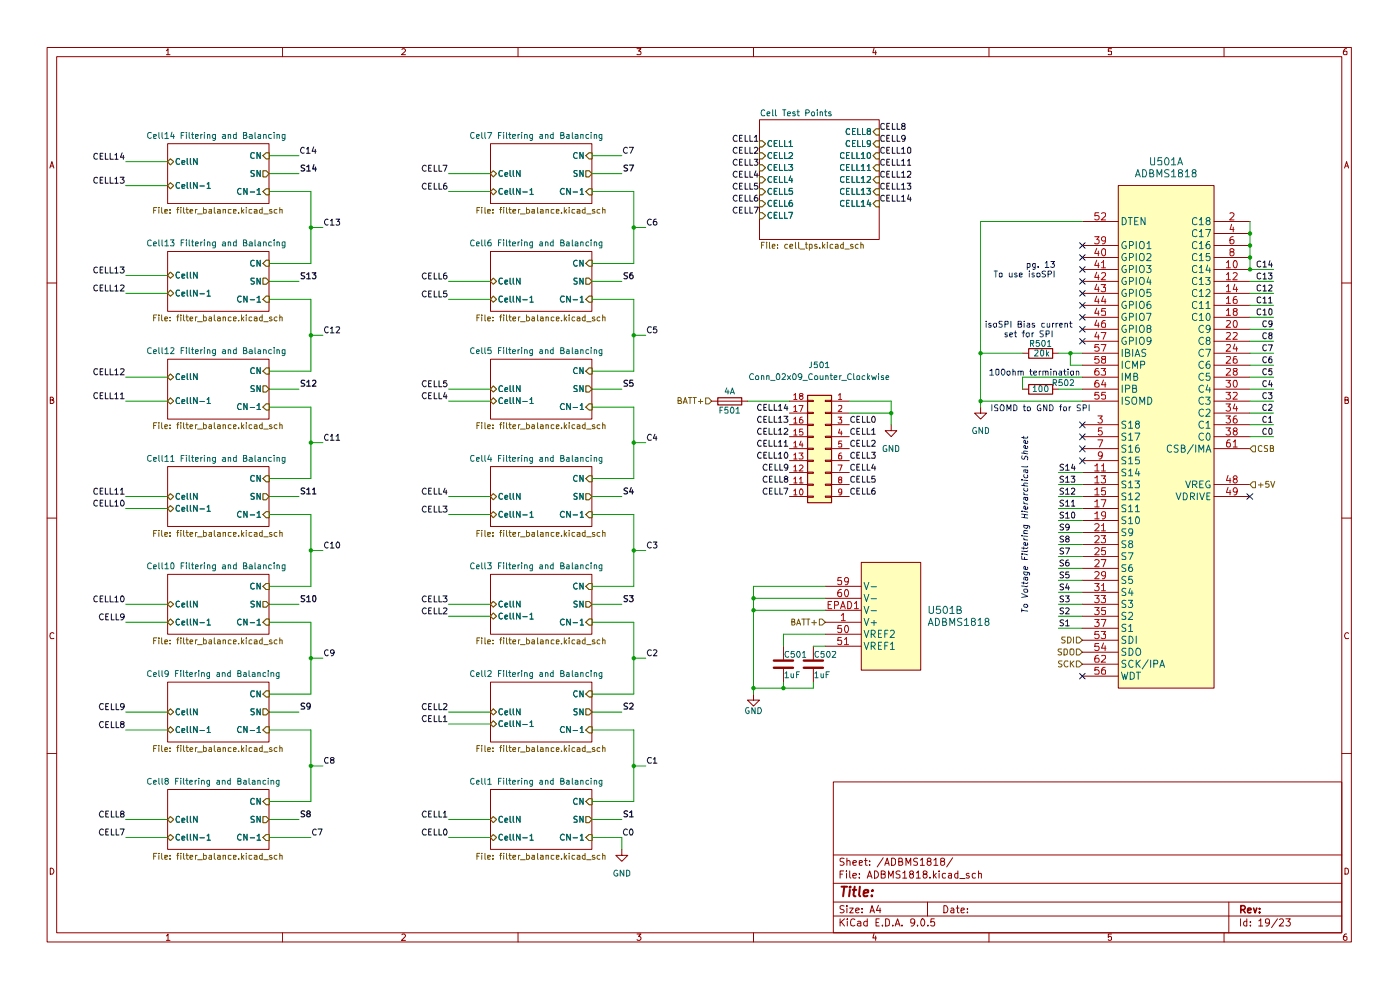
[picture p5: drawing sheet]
<svg xmlns="http://www.w3.org/2000/svg" width="297mm" height="210mm" viewBox="0 0 297 210" stroke-linecap="round" stroke-linejoin="round" font-family="sans-serif">
<g fill="none" stroke="#910000" stroke-width=".21">
<path d="M10 10.1h276.7v189.7h-276.7zM12 12h272.6v185.9h-272.6zM35.3 10.8l.3-.5v1.3M35.3 11.6h.8M59.9 10.1v1.9M85.3 10.5l.1-.2h.4l.2 .5-.8 .8h.8M109.9 10.1v1.9M135.1 10.3h.9l-.5 .5 .4 .1 .1 .5-.2 .2-.7-.1M159.9 10.1v1.9M185.4 10.2l-.2 1h.7M185.8 10.8v.8M209.8 10.1v1.9"/>
<path d="M235.8 10.3h-.7v.6h.7v.6h-.7M259.7 10.1v1.9M285.7 10.3l-.5 .1-.1 .3-.1 .7 .2 .2 .5-.1v-.6l-.5-.1-.2 .3M10.6 35.6l.4-1.3 .4 1.3M10.7 35.2h.6M285.2 35.6l.5-1.3 .4 1.3M285.4 35.2h.6M10 60h2M284.6 60h2.1M10.7 84.8h.5l.1-.3-.2-.3h-.4v1.4h.5l.2-.3v-.2l-.3-.3M285.3 84.8h.6l.1-.4-.7-.2v1.4h.5l.2-.1 .1-.4-.4-.3M10 109.9h2"/>
<path d="M284.6 109.9h2.1M11.4 134.4l-.2-.2-.5 .2-.1 .4 .2 .7 .6-.1M286.1 134.4a.58 .58 0 0 0-.8 .1 .58 .58 0 0 0 .1 .8l.1 .2 .6-.1M10 159.9h2M284.6 159.9h2.1M176.8 165.9h107.8v32h-107.8zM10.7 184.1a.71 .71 0 0 1 .7 .5 .71 .71 0 0 1-.2 .8h-.5zM35.3 198.5l.3-.4v1.4M35.3 199.5h.8M59.9 197.9v1.9M85.3 198.3l.1-.2h.4l.2 .4-.8 1h.8M109.9 197.9v1.9"/>
<path d="M135.1 198.1h.9l-.5 .5h.2l.3 .3v.3l-.3 .3h-.4l-.2-.2M159.9 197.9v1.9M176.8 194.3h107.8M176.8 191.3h107.8M176.8 187.4h107.8M176.8 181.4h107.8M178.2 194.9v1.5M178.2 185.4h.5M178.5 195.6l.7 .8M179 184.7h-.8v1.6M179.1 192.2a.64 .64 0 0 0-.9 .1v.4l.7 .3 .2 .4a.6 .6 0 0 1-.9 .1M179.1 182.1a.64 .64 0 0 0-.9 .1v.4l.7 .3 .2 .4a.6 .6 0 0 1-.9 .2"/>
<path d="M179.2 194.9l-1 .8M179.6 184.7v.2M179.6 185.3v1M179.7 192.1v.2M179.7 182.7v-.1a.36 .36 0 0 1 .6 .2v.8M179.7 182v1.6M179.7 192.6v1M179.7 194.9v.2M179.7 195.4v1M180.3 192.6h.7l-.7 1h.7M180.3 184.7v1.3l.2 .3M180.9 185.8l.8-.2-.1-.3h-.4l-.3 .1 .1 .8h.6"/>
<path d="M180.9 183l.8-.1-.1-.3-.4-.1-.3 .3 .1 .7h.6M181.4 195.1a.59 .59 0 0 0-.8-.1 .59 .59 0 0 0-.2 .7l.1 .6 .4 .1 .5-.1M181.5 193.1l.8-.1-.1-.3-.4-.1-.3 .3v.6l.3 .1 .4-.1M181.9 195.5h.6l.1 .9M182.3 186.1v.2M182.3 185.3v.1M182.3 183l.7-.1-.2-.4-.5 .1v.9h.6M182.6 195.7l-.5 .1-.2 .3 .2 .3 .5-.1M182.9 193.5v.1M182.9 192.7v.2M183.4 182.5h.6M183.6 182v1.5l.4 .1"/>
<path d="M184 195.5h-.6l-.2 .7a.52 .52 0 0 0 .8 .1M184 186.3l.5-1.6 .5 1.6M184 194.9v1.5M184.1 185.8h.7M184.5 183.4v.2M184.5 182.6v.2M184.6 193.6l.4-1.5 .5 1.5M184.7 193.2h.7M185.4 198l-.2 1h.7M185.5 184.7a.77 .77 0 0 1 .9 .8 .77 .77 0 0 1-.9 .8zM185.8 198.5v1M185.8 195.7h.6"/>
<path d="M186.4 192l-.5 1.1h1M186.5 194.9h-.7v1.5h.7M186.7 192.6v1M186.9 185.4h.7l.2-.4-.3-.3h-.6v1.6h.6l.3-.2v-.5l-.3-.2M187.2 196.3v.1M187.4 181.9l-1.3 2M187.7 183.6l.5-1.6 .4 1.6M187.8 183.1h.8M187.9 194.9h.3a.89 .89 0 0 1 .3 1.4l-.6 .1zM188.5 186.3v-1.6l.5 1.1 .5-1.1v1.6M189.1 182h.5l.4 .4v.8l-.4 .4h-.5zM189.4 196.3v.1"/>
<path d="M189.9 196.4l.5-1.5 .5 1.5M190 196h.8M190.7 182.8l.6-.1v-.6l-.6-.1v1.6h.6l.2-.3v-.3l-.3-.2M190.9 184.8a.6 .6 0 0 0-.8 .2l.1 .4 .7 .3v.4a.64 .64 0 0 1-.8 .1M191.3 196.3v.1M191.5 185.2l.4-.2v-.3v1.6M191.5 186.3h.9M192.2 183.6v-1.6l.5 1.1 .5-1.1v1.6M193.2 185.4l-.2-.4 .2-.3h.3l.3 .3-.1 .3-.7 .2a.52 .52 0 0 0 .2 .8h.3a.46 .46 0 0 0 .3-.5 .46 .46 0 0 0-.3-.4M194.1 195.6l-.4 .2-.5-.1 .1-.7 .4-.1 .3 .2a.92 .92 0 0 1-.7 1.3M194.4 185.2l.4-.5v1.6M194.4 186.3h.8"/>
<path d="M194.6 196.3v.1M194.6 182.1h-.6l-.2 .3 .2 .3a.53 .53 0 0 1 .5 .2 .53 .53 0 0 1 .1 .6h-.8M195.2 182.5l.5-.5v1.6M195.2 183.6h.9M195.5 195l.2-.1a.82 .82 0 0 1 .5 .8 .82 .82 0 0 1-.5 .7 1.1 1.1 0 0 1-.2-1.4zM196.1 185.4l-.3-.3 .1-.3a.48 .48 0 0 1 .8 .3l-.4 .3h-.4a.48 .48 0 0 0 0 .7 .48 .48 0 0 0 .7 0l.1-.4-.4-.3M196.8 191.3v3M196.8 196.3v.1M196.9 182.7l-.2-.3 .1-.2 .1-.2h.4l.2 .4-.1 .1-.6 .3-.1 .2v.3l.2 .3h.4l.2-.3v-.3l-.2-.3M197.3 186.1v.2M198 184.7v1.6M198.1 182.5l.4-.5v1.6"/>
<path d="M198.1 183.6h.9M198.2 194.9h-.7l-.1 .8 .3-.2 .5 .1v.7l-.5 .1-.3-.1M198.2 185.7l.4 .6M198.6 185.3l-.6 .5M199.2 184.7v.2M199.2 185.3v1M199.8 182.7l-.2-.2v-.3l.2-.2 .4 .1 .2 .3-.1 .1-.7 .3v.7a.52 .52 0 0 0 .8-.2l-.1-.5-.2-.1M200.2 192.1a.77 .77 0 0 1 .9 .8 .77 .77 0 0 1-.9 .7zM200.6 185.3h-.4l-.3 .2 .1 .7h.6M201.3 185.3h.5v1M201.8 192.7h.5l.1 .9M201.8 185.6l-.5 .1-.1 .2 .1 .4 .5-.1"/>
<path d="M202.1 181.9l-1.3 2M202.4 193h-.6l-.1 .3 .1 .3 .6-.1M202.9 192.6h.6M203.1 192.1v1.4l.4 .1M203.2 185.3h-.4l-.3 .2 .1 .6 .2 .2 .4-.1M203.2 184.7v1.6M203.6 186.4h1.1M203.9 193.1l.7-.1v-.3l-.6-.1-.1 .3v.6l.1 .1 .6-.1M205.2 193.5v.1M205.2 192.7v.2M205.6 185.3h-.4l-.2 .1 .1 .3 .6 .2-.1 .3h-.6M206.9 185.3h-.4l-.3 .2 .1 .7h.6"/>
<path d="M207.6 185.4l.2-.1h.4v1M207.6 184.7v1.6M209.8 197.9v1.9M235.8 198.1h-.7v.7l.2-.2 .5 .2-.1 .6-.4 .1-.2-.2M259.7 197.9v1.9M260.7 191.3v6.6M263.1 194.9v1.5M264.5 195.5l-.4-.1-.3 .3v.5l.3 .2 .4-.1M264.5 194.9v1.5M265.3 196.3v.1M265.3 195.5v.2M267 195.3l.5-.4v1.5"/>
<path d="M267 196.4h.9M269.3 195.6l-.3 .2-.5-.1 .1-.7 .4-.1 .2 .2a.92 .92 0 0 1-.6 1.3M271 194.9l-1.3 1.9M271.4 195.1l.6-.2 .3 .4-.9 1.1h.9M272.8 194.9h.9l-.5 .6h.3l.2 .2v.5l-.2 .2-.7-.1M285.3 184.1l.7 .2 .1 .6-.3 .5h-.5zM285.7 198.1l-.5 .1-.1 .3-.1 .7 .2 .3 .5-.2v-.6l-.5-.1-.2 .3"/>
</g>
<path d="M263.2 193l.8-.1 .2-.3-.1-.3-.3-.2h-.6v1.5M263.7 193l.5 .6M264.7 193.1l.7-.1-.1-.3-.4-.1-.2 .3 .1 .6h.5M265.9 192.6l.4 1 .3-1M267.2 193.5v.1M267.2 192.7v.2" fill="none" stroke="#910000" stroke-width=".34"/>
<path d="M178.5 188.1h1.2M179.1 188.1l-.2 2M180.3 188.8l-.2 1.3M180.4 188.1l-.2 .1h.3l-.1-.1-.1 .2M180.9 188.8h.8M181.3 188.1l-.2 1.7v.2l.4 .1M182.4 188.1l-.2 1.7 .3 .3M183.3 189.4l.9-.1v-.5a.67 .67 0 0 0-.9 .2v1h.7M185 189.9v.2M185.1 188.8l.1 .1h-.2l.1-.1-.1 .2" fill="none" stroke="#910000" stroke-width=".42"/>
<path d="M104.1 36.8l.5-.6 .7 .6-.7 .7z" fill="#fff"/>
<path d="M104.6 36.2l.7 .6-.7 .7-.5-.7z" fill="none" stroke="#765500" stroke-width=".21"/>
<path d="M106.6 36.2h-.3a.65 .65 0 0 0-.5 .6 .65 .65 0 0 0 .5 .6l.3-.1M107.1 37l.6-.1-.2-.3-.4 .1v.6l.2 .1 .3-.1M108.2 36.2v1.1l.3 .1M108.9 36.2v1.1l.2 .1M110.3 36.2v1.2l-.7-1.2v1.2" fill="none" stroke="#006665" stroke-width=".21"/>
<path d="M124.3 33l.7-.6h.6v1.3h-.6z" fill="#fff"/>
<path d="M124.3 33l.7-.6h.6v1.3h-.6z" fill="none" stroke="#765500" stroke-width=".21"/>
<path d="M122.4 32.5v-.1a.58 .58 0 0 0-.7 .6 .58 .58 0 0 0 .7 .5M123.7 32.3v1.3l-.7-1.3v1.3" fill="none" stroke="#006665" stroke-width=".21"/>
<path d="M124.3 40.6l.7-.6h.6v1.3h-.6z" fill="#fff"/>
<path d="M124.3 40.6l.7-.6h.6v1.3h-.6z" fill="none" stroke="#765500" stroke-width=".21"/>
<path d="M121 40v1.2l-.8-1.2v1.2M119.7 40h-.2a.64 .64 0 0 0-.6 .6 .64 .64 0 0 0 .6 .6l.2-.1M121.6 40.7h.9M123.1 40.3l.3-.3v1.2M123.1 41.2h.7" fill="none" stroke="#006665" stroke-width=".21"/>
<path d="M124.3 36.2h.7l.6 .6-.6 .7h-.7z" fill="#fff"/>
<path d="M124.3 36.2h.7l.6 .6-.6 .7h-.7z" fill="none" stroke="#765500" stroke-width=".21"/>
<path d="M122.4 36.2h-.4l-.2 .2v.3l.6 .2v.4h-.6M123.7 36.2v1.2l-.7-1.2v1.2" fill="none" stroke="#006665" stroke-width=".21"/>
<path d="M104.6 40l.7 .6-.7 .7-.5-.7z" fill="#fff"/>
<path d="M104.6 40l.7 .6-.7 .7-.5-.7z" fill="none" stroke="#765500" stroke-width=".21"/>
<path d="M108.2 40v1.1l.3 .1M108.9 40v1.1l.2 .1M110.3 40v1.2l-.7-1.2v1.2M106.6 40h-.3a.65 .65 0 0 0-.5 .6 .65 .65 0 0 0 .5 .6l.3-.1M107.1 40.8l.6-.1-.2-.3-.4 .2v.5l.2 .1 .3-.1M110.9 40.7h.9M112.4 40.3l.4-.3v1.2M112.4 41.2h.7" fill="none" stroke="#006665" stroke-width=".21"/>
<g fill="#fff">
<path d="M104.1 30.5h21.5v12.7h-21.5z"/>
<path d="M104.6 59l.7 .7-.7 .6-.5-.6z"/>
</g>
<path d="M104.6 59l.7 .7-.7 .6-.5-.6z" fill="none" stroke="#765500" stroke-width=".21"/>
<path d="M106.6 59.1l-.1-.1a.65 .65 0 0 0-.7 .5 .65 .65 0 0 0 .5 .8l.3-.2M107.1 59.9l.6-.2-.1-.3h-.4l-.1 .2v.5l.2 .2 .3-.1M108.2 59v1.1l.3 .2M108.9 59v1.1l.2 .2M110.3 59v1.3l-.7-1.3v1.3" fill="none" stroke="#006665" stroke-width=".21"/>
<path d="M125 55.2h.6v1.3h-.6l-.7-.6z" fill="#fff"/>
<path d="M124.3 55.9l.7-.7h.6v1.3h-.6z" fill="none" stroke="#765500" stroke-width=".21"/>
<path d="M122.4 55.3a.58 .58 0 0 0-.7 .5 .58 .58 0 0 0 .7 .6v-.1M123.7 55.2v1.3l-.7-1.3v1.3" fill="none" stroke="#006665" stroke-width=".21"/>
<path d="M125 62.8h.6v1.3h-.6l-.7-.6z" fill="#fff"/>
<path d="M124.3 63.5l.7-.7h.6v1.3h-.6z" fill="none" stroke="#765500" stroke-width=".21"/>
<path d="M119.7 62.9l-.6-.1a.66 .66 0 0 0-.2 .8 .66 .66 0 0 0 .7 .4l.1-.1M121 62.8v1.3l-.8-1.3v1.3M121.6 63.6h.9M123.1 63.2l.3-.4v1.3M123.1 64.1h.7" fill="none" stroke="#006665" stroke-width=".21"/>
<path d="M124.3 59h.7l.6 .7-.6 .6h-.7z" fill="#fff"/>
<path d="M124.3 59h.7l.6 .7-.6 .6h-.7z" fill="none" stroke="#765500" stroke-width=".21"/>
<path d="M122.4 59h-.6a.56 .56 0 0 0 .6 .8v.3l-.1 .2-.5-.1M123.7 59v1.3l-.7-1.3v1.3" fill="none" stroke="#006665" stroke-width=".21"/>
<path d="M104.6 62.8l.7 .7-.7 .6-.5-.6z" fill="#fff"/>
<path d="M104.6 62.8l.7 .7-.7 .6-.5-.6z" fill="none" stroke="#765500" stroke-width=".21"/>
<path d="M106.6 62.9l-.1-.1a.65 .65 0 0 0-.7 .5 .65 .65 0 0 0 .5 .8l.3-.2M107.1 63.7l.6-.2-.1-.3h-.4l-.1 .2v.5l.2 .2 .3-.1M108.2 62.8v1.1l.3 .2M108.9 62.8v1.1l.2 .2M110.3 62.8v1.3l-.7-1.3v1.3M110.9 63.6h.9M112.4 63.2l.4-.4v1.3M112.4 64.1h.7" fill="none" stroke="#006665" stroke-width=".21"/>
<g fill="#fff">
<path d="M104.1 53.3h21.5v12.7h-21.5z"/>
<path d="M104.6 81.9l.7 .6-.7 .6-.5-.6z"/>
</g>
<path d="M104.6 81.9l.7 .6-.7 .6-.5-.6z" fill="none" stroke="#765500" stroke-width=".21"/>
<path d="M106.6 82l-.1-.1a.65 .65 0 0 0-.7 .4 .65 .65 0 0 0 .3 .8l.5-.1M107.1 82.6l.6-.1-.2-.3-.3 .1-.1 .6 .1 .2h.4M108.2 81.8v1.1l.3 .2M108.9 81.8v1.1l.2 .2M110.3 81.8v1.3l-.7-1.3v1.3" fill="none" stroke="#006665" stroke-width=".21"/>
<path d="M125 78.1h.6v1.2h-.6l-.7-.6z" fill="#fff"/>
<path d="M125 78.1h.6v1.2h-.6l-.7-.6z" fill="none" stroke="#765500" stroke-width=".21"/>
<path d="M122.4 78.1a.66 .66 0 0 0-.7 .3 .66 .66 0 0 0 .2 .8h.5M123.7 78v1.2l-.7-1.2v1.2" fill="none" stroke="#006665" stroke-width=".21"/>
<path d="M125 85.7h.6v1.3h-.6l-.7-.6z" fill="#fff"/>
<path d="M125 85.7h.6v1.3h-.6l-.7-.6z" fill="none" stroke="#765500" stroke-width=".21"/>
<path d="M119.7 85.8a.57 .57 0 0 0-.8 0 .57 .57 0 0 0 .1 .8l.1 .3 .6-.1M121 85.6v1.3l-.8-1.3v1.3M121.6 86.4h.9M123.1 86l.3-.4v1.3M123.1 86.9h.7" fill="none" stroke="#006665" stroke-width=".21"/>
<path d="M124.3 81.9h.7l.6 .6-.6 .6h-.7z" fill="#fff"/>
<path d="M124.3 81.9h.7l.6 .6-.6 .6h-.7z" fill="none" stroke="#765500" stroke-width=".21"/>
<path d="M122.4 81.9l-.4-.1-.2 .2v.4l.6 .2v.4l-.6 .1M123.7 81.8v1.3l-.7-1.3v1.3" fill="none" stroke="#006665" stroke-width=".21"/>
<path d="M104.6 84.4l.7 .7-.7 .6-.5-.6z" fill="#fff"/>
<path d="M104.6 84.4l.7 .7-.7 .6-.5-.6z" fill="none" stroke="#765500" stroke-width=".21"/>
<path d="M106.6 84.5l-.1-.1a.65 .65 0 0 0-.7 .4 .65 .65 0 0 0 .3 .8l.5-.1M107.1 85.2l.6-.1-.2-.3h-.3l-.1 .6 .1 .2h.4M108.2 84.3v1.1l.3 .2M108.9 84.3v1.1l.2 .2M110.3 84.3v1.3l-.7-1.3v1.3M110.9 85.2h.9M112.4 84.8l.4-.5v1.3M112.4 85.6h.7" fill="none" stroke="#006665" stroke-width=".21"/>
<g fill="#fff">
<path d="M104.1 76.2h21.5v12.7h-21.5z"/>
<path d="M36.2 150.4l.6 .6-.6 .6-.6-.6z"/>
</g>
<path d="M36.2 150.4l.6 .6-.6 .6-.6-.6z" fill="none" stroke="#765500" stroke-width=".21"/>
<path d="M38.1 150.5l-.1-.1a.65 .65 0 0 0-.7 .5 .65 .65 0 0 0 .5 .7l.3-.1M38.6 151.2l.6-.2-.1-.2h-.5v.8h.5M39.7 150.4v1l.2 .2M40.4 150.4v1l.2 .2M41.8 150.4v1.2l-.7-1.2v1.2" fill="none" stroke="#006665" stroke-width=".21"/>
<path d="M55.8 147.2l.7-.6h.6v1.2h-.6z" fill="#fff"/>
<path d="M55.8 147.2l.7-.6h.6v1.2h-.6z" fill="none" stroke="#765500" stroke-width=".21"/>
<path d="M53.9 146.6h-.5a.66 .66 0 0 0-.2 .8 .66 .66 0 0 0 .7 .3M55.2 146.6v1.2l-.7-1.2v1.2" fill="none" stroke="#006665" stroke-width=".21"/>
<path d="M56.5 154.2h.6v1.2h-.6l-.7-.5z" fill="#fff"/>
<path d="M55.8 154.9l.7-.7h.6v1.2h-.6z" fill="none" stroke="#765500" stroke-width=".21"/>
<path d="M51.1 154.3v-.1a.66 .66 0 0 0-.7 .4 .66 .66 0 0 0 .2 .8l.5-.1M52.4 154.1v1.3l-.7-1.3v1.3M53.1 154.9h.9M54.5 154.5l.4-.4v1.3M54.5 155.4h.8" fill="none" stroke="#006665" stroke-width=".21"/>
<path d="M55.8 150.4h.7l.6 .6-.6 .6h-.7z" fill="#fff"/>
<path d="M55.8 150.4h.7l.6 .6-.6 .6h-.7z" fill="none" stroke="#765500" stroke-width=".21"/>
<path d="M53.9 150.4l-.6 .1v.3l.5 .2 .1 .5-.2 .1h-.4M55.2 150.4v1.2l-.7-1.2v1.2" fill="none" stroke="#006665" stroke-width=".21"/>
<path d="M36.2 154.2l.6 .7-.6 .5-.6-.5z" fill="#fff"/>
<path d="M36.2 154.2l.6 .7-.6 .5-.6-.5z" fill="none" stroke="#765500" stroke-width=".21"/>
<path d="M38.1 154.3l-.1-.1a.65 .65 0 0 0-.7 .4 .65 .65 0 0 0 .3 .8l.5-.1M38.6 154.9h.6l-.2-.4-.4 .1v.8h.5M39.7 154.1v1.1l.2 .2M40.4 154.1v1.1l.2 .2M41.8 154.1v1.3l-.7-1.3v1.3M42.4 154.9h.9M43.9 154.5l.4-.4v1.3M43.9 155.4h.7" fill="none" stroke="#006665" stroke-width=".21"/>
<g fill="#fff">
<path d="M35.6 144.7h21.5v12.7h-21.5z"/>
<path d="M35.6 173.8l.6-.6 .6 .6-.6 .7z"/>
</g>
<path d="M35.6 173.8l.6-.6 .6 .6-.6 .7z" fill="none" stroke="#765500" stroke-width=".21"/>
<path d="M38.1 173.3l-.3-.2a.74 .74 0 0 0-.2 1.3l.5-.1M38.6 174l.6-.1-.2-.3-.4 .1v.7h.5M39.7 173.1v1.1l.2 .2M40.4 173.1v1.1l.2 .2M41.8 173.1v1.3l-.7-1.3v1.3" fill="none" stroke="#006665" stroke-width=".21"/>
<path d="M55.8 170l.7-.6h.6v1.3h-.6z" fill="#fff"/>
<path d="M55.8 170l.7-.6h.6v1.3h-.6z" fill="none" stroke="#765500" stroke-width=".21"/>
<path d="M53.9 169.5l-.2-.2a.74 .74 0 0 0-.3 1.3l.5-.1M55.2 169.3v1.3l-.7-1.3v1.3" fill="none" stroke="#006665" stroke-width=".21"/>
<path d="M55.8 177.6l.7-.6h.6v1.3h-.6z" fill="#fff"/>
<path d="M55.8 177.6l.7-.6h.6v1.3h-.6z" fill="none" stroke="#765500" stroke-width=".21"/>
<path d="M51.1 177.1v-.1a.58 .58 0 0 0-.7 .6 .58 .58 0 0 0 .7 .5M52.4 177v1.2l-.7-1.2v1.2M53.1 177.7h.9M54.5 177.3l.4-.3v1.2M54.5 178.2h.8" fill="none" stroke="#006665" stroke-width=".21"/>
<path d="M55.8 173.2h.7l.6 .6-.6 .7h-.7z" fill="#fff"/>
<path d="M55.8 173.2h.7l.6 .6-.6 .7h-.7z" fill="none" stroke="#765500" stroke-width=".21"/>
<path d="M53.9 173.2l-.4-.1-.2 .2v.4l.6 .3-.1 .4h-.5M55.2 173.1v1.3l-.7-1.3v1.3" fill="none" stroke="#006665" stroke-width=".21"/>
<path d="M35.6 177.6l.6-.6 .6 .6-.6 .7z" fill="#fff"/>
<path d="M35.6 177.6l.6-.6 .6 .6-.6 .7z" fill="none" stroke="#765500" stroke-width=".21"/>
<path d="M38.1 177.1l-.3-.1a.65 .65 0 0 0-.5 .6 .65 .65 0 0 0 .5 .6l.3-.1M38.6 177.8l.6-.1-.2-.3-.4 .1v.6h.5M39.7 177v1.1l.2 .1M40.4 177v1.1l.2 .1M41.8 177v1.2l-.7-1.2v1.2M42.4 177.7h.9M43.9 177.3l.4-.3v1.2M43.9 178.2h.7" fill="none" stroke="#006665" stroke-width=".21"/>
<g fill="#fff">
<path d="M35.6 167.5h21.5v12.7h-21.5z"/>
<path d="M104.1 128.2l.5-.6 .7 .6-.7 .6z"/>
</g>
<path d="M104.1 128.2l.5-.6 .7 .6-.7 .6z" fill="none" stroke="#765500" stroke-width=".21"/>
<path d="M106.6 127.6h-.1a.61 .61 0 0 0-.7 .3 .61 .61 0 0 0 .1 .7l.4 .2 .3-.2M107.1 128.4l.6-.2-.2-.3-.4 .2v.5l.2 .2 .3-.1M108.2 127.5v1.1l.3 .2M108.9 127.5v1.1l.2 .2M110.3 127.5v1.3l-.7-1.3v1.3" fill="none" stroke="#006665" stroke-width=".21"/>
<path d="M124.3 124.4l.7-.6h.6v1.3h-.6z" fill="#fff"/>
<path d="M124.3 124.4l.7-.6h.6v1.3h-.6z" fill="none" stroke="#765500" stroke-width=".21"/>
<path d="M122.4 123.8a.58 .58 0 0 0-.7 .5 .58 .58 0 0 0 .7 .6v-.1M123.7 123.7v1.3l-.7-1.3v1.3" fill="none" stroke="#006665" stroke-width=".21"/>
<path d="M125 131.3h.6v1.3h-.6l-.7-.6z" fill="#fff"/>
<path d="M125 131.3h.6v1.3h-.6l-.7-.6z" fill="none" stroke="#765500" stroke-width=".21"/>
<path d="M119.7 131.4a.59 .59 0 0 0-.8 .5 .59 .59 0 0 0 .7 .6l.1-.1M121 131.3v1.3l-.8-1.3v1.3M121.6 132.1h.9M123.1 131.7l.3-.4v1.3M123.1 132.6h.7" fill="none" stroke="#006665" stroke-width=".21"/>
<path d="M124.3 127.6h.7l.6 .6-.6 .6h-.7z" fill="#fff"/>
<path d="M124.3 127.6h.7l.6 .6-.6 .6h-.7z" fill="none" stroke="#765500" stroke-width=".21"/>
<path d="M122.4 127.6l-.4-.1-.2 .3v.2l.6 .3v.3l-.1 .2-.5-.1M123.7 127.5v1.3l-.7-1.3v1.3" fill="none" stroke="#006665" stroke-width=".21"/>
<path d="M104.6 130l.7 .7-.7 .6-.5-.6z" fill="#fff"/>
<path d="M104.6 130l.7 .7-.7 .6-.5-.6z" fill="none" stroke="#765500" stroke-width=".21"/>
<path d="M106.6 130.1h-.1a.61 .61 0 0 0-.7 .3 .61 .61 0 0 0 .1 .7l.4 .2 .3-.2M107.1 130.9l.6-.2-.2-.2-.4 .1v.5l.2 .2 .3-.1M108.2 130v1.1l.3 .2M108.9 130v1.1l.2 .2M110.3 130v1.3l-.7-1.3v1.3M110.9 130.8h.9M112.4 130.4l.4-.4v1.3M112.4 131.3h.7" fill="none" stroke="#006665" stroke-width=".21"/>
<g fill="#fff">
<path d="M104.1 121.8h21.5v12.7h-21.5z"/>
<path d="M104.6 150.4l.7 .6-.7 .6-.5-.6z"/>
</g>
<path d="M104.6 150.4l.7 .6-.7 .6-.5-.6z" fill="none" stroke="#765500" stroke-width=".21"/>
<path d="M106.6 150.5l-.1-.1a.65 .65 0 0 0-.7 .5 .65 .65 0 0 0 .5 .7l.3-.1M107.1 151.2l.6-.2-.1-.2h-.4l-.1 .2 .1 .6h.4M108.2 150.4v1l.3 .2M108.9 150.4v1l.2 .2M110.3 150.4v1.2l-.7-1.2v1.2" fill="none" stroke="#006665" stroke-width=".21"/>
<path d="M125 146.6h.6v1.2h-.6l-.7-.6z" fill="#fff"/>
<path d="M125 146.6h.6v1.2h-.6l-.7-.6z" fill="none" stroke="#765500" stroke-width=".21"/>
<path d="M122.4 146.6h-.5a.66 .66 0 0 0-.2 .8 .66 .66 0 0 0 .7 .3M123.7 146.6v1.2l-.7-1.2v1.2" fill="none" stroke="#006665" stroke-width=".21"/>
<path d="M125 154.2h.6v1.2h-.6l-.7-.5z" fill="#fff"/>
<path d="M125 154.2h.6v1.2h-.6l-.7-.5z" fill="none" stroke="#765500" stroke-width=".21"/>
<path d="M119.7 154.3a.57 .57 0 0 0-.8 0 .57 .57 0 0 0 .1 .8l.1 .3 .6-.1M121 154.1v1.3l-.8-1.3v1.3M121.6 154.9h.9M123.1 154.5l.3-.4v1.3M123.1 155.4h.7" fill="none" stroke="#006665" stroke-width=".21"/>
<path d="M124.3 150.4h.7l.6 .6-.6 .6h-.7z" fill="#fff"/>
<path d="M124.3 150.4h.7l.6 .6-.6 .6h-.7z" fill="none" stroke="#765500" stroke-width=".21"/>
<path d="M122.4 150.4h-.6v.1v.4l.6 .2v.4l-.1 .1h-.5M123.7 150.4v1.2l-.7-1.2v1.2" fill="none" stroke="#006665" stroke-width=".21"/>
<path d="M104.6 152.9l.7 .7-.7 .6-.5-.6z" fill="#fff"/>
<path d="M104.6 152.9l.7 .7-.7 .6-.5-.6z" fill="none" stroke="#765500" stroke-width=".21"/>
<path d="M106.6 153l-.1-.1a.66 .66 0 0 0-.6 .4 .66 .66 0 0 0 .2 .8l.5-.1M107.1 153.8l.6-.2-.1-.3h-.4l-.1 .2 .1 .6h.4M108.2 152.9v1l.3 .2M108.9 152.9v1l.2 .2M110.3 152.9v1.2l-.7-1.2v1.2M110.9 153.7h.9M112.4 153.2l.4-.3v1.2M112.4 154.1h.7" fill="none" stroke="#006665" stroke-width=".21"/>
<g fill="#fff">
<path d="M104.1 144.7h21.5v12.7h-21.5z"/>
<path d="M104.1 173.8l.5-.6 .7 .6-.7 .7z"/>
</g>
<path d="M104.1 173.8l.5-.6 .7 .6-.7 .7z" fill="none" stroke="#765500" stroke-width=".21"/>
<path d="M106.6 173.3l-.3-.2a.74 .74 0 0 0-.2 1.3l.5-.1M107.1 174l.6-.1-.2-.3-.4 .1v.5l.1 .2h.4M108.2 173.1v1.1l.3 .2M108.9 173.1v1.1l.2 .2M110.3 173.1v1.3l-.7-1.3v1.3" fill="none" stroke="#006665" stroke-width=".21"/>
<path d="M124.3 170l.7-.6h.6v1.3h-.6z" fill="#fff"/>
<path d="M124.3 170l.7-.6h.6v1.3h-.6z" fill="none" stroke="#765500" stroke-width=".21"/>
<path d="M122.4 169.5v-.1a.66 .66 0 0 0-.7 .4 .66 .66 0 0 0 .2 .8l.5-.1M123.7 169.3v1.3l-.7-1.3v1.3" fill="none" stroke="#006665" stroke-width=".21"/>
<path d="M124.3 177.6l.7-.6h.6v1.3h-.6z" fill="#fff"/>
<path d="M124.3 177.6l.7-.6h.6v1.3h-.6z" fill="none" stroke="#765500" stroke-width=".21"/>
<path d="M119.7 177.1a.61 .61 0 0 0-.9 .3 .61 .61 0 0 0 .5 .8l.4-.1M121 177v1.2l-.8-1.2v1.2M121.6 177.7h.9M123.1 177.3l.3-.3v1.2M123.1 178.2h.7" fill="none" stroke="#006665" stroke-width=".21"/>
<path d="M124.3 173.2h.7l.6 .6-.6 .7h-.7z" fill="#fff"/>
<path d="M124.3 173.2h.7l.6 .6-.6 .7h-.7z" fill="none" stroke="#765500" stroke-width=".21"/>
<path d="M122.4 173.2l-.4-.1-.2 .3v.3l.6 .3v.3l-.6 .1M123.7 173.1v1.3l-.7-1.3v1.3" fill="none" stroke="#006665" stroke-width=".21"/>
<path d="M104.1 177.6l.5-.6 .7 .6-.7 .7z" fill="#fff"/>
<path d="M104.1 177.6l.5-.6 .7 .6-.7 .7z" fill="none" stroke="#765500" stroke-width=".21"/>
<path d="M106.6 177.1l-.3-.1a.65 .65 0 0 0-.5 .6 .65 .65 0 0 0 .5 .6l.3-.1M107.1 177.8l.6-.1-.2-.3-.4 .1v.6l.2 .1 .3-.1M108.2 177v1.1l.3 .1M108.9 177v1.1l.2 .1M110.3 177v1.2l-.7-1.2v1.2M110.9 177.7h.9M112.4 177.3l.4-.3v1.2M112.4 178.2h.7" fill="none" stroke="#006665" stroke-width=".21"/>
<g fill="#fff">
<path d="M104.1 167.5h21.5v12.7h-21.5z"/>
<path d="M104.1 105.3l.5-.6 .7 .6-.7 .7z"/>
</g>
<path d="M104.6 104.7l.7 .6-.7 .7-.5-.7z" fill="none" stroke="#765500" stroke-width=".21"/>
<path d="M106.6 104.8l-.3-.2a.65 .65 0 0 0-.5 .7 .65 .65 0 0 0 .5 .6l.3-.1M107.1 105.5l.6-.1-.2-.3-.4 .1v.5l.2 .2 .3-.1M108.2 104.6v1.1l.3 .2M108.9 104.6v1.1l.2 .2M110.3 104.6v1.3l-.7-1.3v1.3" fill="none" stroke="#006665" stroke-width=".21"/>
<path d="M124.3 101.5l.7-.6h.6v1.3h-.6z" fill="#fff"/>
<path d="M124.3 101.5l.7-.6h.6v1.3h-.6z" fill="none" stroke="#765500" stroke-width=".21"/>
<path d="M122.4 101v-.1a.58 .58 0 0 0-.7 .6 .58 .58 0 0 0 .7 .5M123.7 100.8v1.3l-.7-1.3v1.3" fill="none" stroke="#006665" stroke-width=".21"/>
<path d="M124.3 109.1l.7-.6h.6v1.3h-.6z" fill="#fff"/>
<path d="M124.3 109.1l.7-.6h.6v1.3h-.6z" fill="none" stroke="#765500" stroke-width=".21"/>
<path d="M119.7 108.6a.61 .61 0 0 0-.9 .3 .61 .61 0 0 0 .5 .8l.4-.1M121 108.5v1.2l-.8-1.2v1.2M121.6 109.2h.9M123.1 108.8l.3-.3v1.2M123.1 109.7h.7" fill="none" stroke="#006665" stroke-width=".21"/>
<path d="M124.3 104.7h.7l.6 .6-.6 .7h-.7z" fill="#fff"/>
<path d="M124.3 104.7h.7l.6 .6-.6 .7h-.7z" fill="none" stroke="#765500" stroke-width=".21"/>
<path d="M122.4 104.7l-.4-.1-.2 .3v.3l.6 .2v.4h-.6M123.7 104.6v1.3l-.7-1.3v1.3" fill="none" stroke="#006665" stroke-width=".21"/>
<path d="M104.1 109.1l.5-.6 .7 .6-.7 .7z" fill="#fff"/>
<path d="M104.6 108.5l.7 .6-.7 .7-.5-.7z" fill="none" stroke="#765500" stroke-width=".21"/>
<path d="M106.6 108.6l-.3-.1a.65 .65 0 0 0-.5 .6 .65 .65 0 0 0 .5 .6l.3-.1M107.1 109.3l.6-.1-.2-.3-.4 .2v.5l.2 .1 .3-.1M108.2 108.5v1.1l.3 .1M108.9 108.5v1.1l.2 .1M110.3 108.5v1.2l-.7-1.2v1.2M110.9 109.2h.9M112.4 108.8l.4-.3v1.2M112.4 109.7h.7" fill="none" stroke="#006665" stroke-width=".21"/>
<g fill="#fff">
<path d="M104.1 99h21.5v12.7h-21.5z"/>
<path d="M36.2 79.3l.6 .7-.6 .6-.6-.6z"/>
</g>
<path d="M36.2 79.3l.6 .7-.6 .6-.6-.6z" fill="none" stroke="#765500" stroke-width=".21"/>
<path d="M38.1 79.4l-.1-.1a.65 .65 0 0 0-.7 .5 .65 .65 0 0 0 .3 .7l.5-.1M39.7 79.2v1.1l.2 .2M40.4 79.2v1.1l.2 .2M41.8 79.2v1.3l-.7-1.3v1.3M38.6 80.1l.6-.1-.2-.3-.4 .1v.7h.5" fill="none" stroke="#006665" stroke-width=".21"/>
<path d="M56.5 78.1h.6v1.2h-.6l-.7-.6z" fill="#fff"/>
<path d="M56.5 78.1h.6v1.2h-.6l-.7-.6z" fill="none" stroke="#765500" stroke-width=".21"/>
<path d="M53.9 78.1a.66 .66 0 0 0-.7 .3 .66 .66 0 0 0 .2 .8h.5M55.2 78v1.2l-.7-1.2v1.2" fill="none" stroke="#006665" stroke-width=".21"/>
<path d="M56.5 85.7h.6v1.3h-.6l-.7-.6z" fill="#fff"/>
<path d="M56.5 85.7h.6v1.3h-.6l-.7-.6z" fill="none" stroke="#765500" stroke-width=".21"/>
<path d="M51.1 85.8v-.1a.66 .66 0 0 0-.7 .4 .66 .66 0 0 0 .2 .8l.5-.1M52.4 85.6v1.3l-.7-1.3v1.3M53.1 86.4h.9M54.5 86l.4-.4v1.3M54.5 86.9h.8" fill="none" stroke="#006665" stroke-width=".21"/>
<path d="M55.8 81.9h.7l.6 .6-.6 .6h-.7z" fill="#fff"/>
<path d="M55.8 81.9h.7l.6 .6-.6 .6h-.7z" fill="none" stroke="#765500" stroke-width=".21"/>
<path d="M53.9 81.9l-.4-.1-.2 .2v.3l.6 .3v.4l-.6 .1M55.2 81.8v1.3l-.7-1.3v1.3" fill="none" stroke="#006665" stroke-width=".21"/>
<path d="M36.2 84.4l.6 .7-.6 .6-.6-.6z" fill="#fff"/>
<path d="M36.2 84.4l.6 .7-.6 .6-.6-.6z" fill="none" stroke="#765500" stroke-width=".21"/>
<path d="M38.1 84.5l-.1-.1a.65 .65 0 0 0-.7 .4 .65 .65 0 0 0 .3 .8l.5-.1M38.6 85.2l.6-.1-.2-.3h-.4v.8h.5M39.7 84.3v1.1l.2 .2M40.4 84.3v1.1l.2 .2M41.8 84.3v1.3l-.7-1.3v1.3M42.4 85.2h.9M43.9 84.8l.4-.5v1.3M43.9 85.6h.7" fill="none" stroke="#006665" stroke-width=".21"/>
<g fill="#fff">
<path d="M35.6 76.2h21.5v12.7h-21.5z"/>
<path d="M36.2 57.7l.6 .7-.6 .6-.6-.6z"/>
</g>
<path d="M36.2 57.7l.6 .7-.6 .6-.6-.6z" fill="none" stroke="#765500" stroke-width=".21"/>
<path d="M38.1 57.8l-.1-.1a.65 .65 0 0 0-.7 .6 .65 .65 0 0 0 .5 .7l.3-.2M38.6 58.6l.6-.2-.1-.2h-.5v.7h.5M39.7 57.7v1.1l.2 .2M40.4 57.7v1.1l.2 .2M41.8 57.7v1.3l-.7-1.3v1.3" fill="none" stroke="#006665" stroke-width=".21"/>
<path d="M55.8 55.9l.7-.7h.6v1.3h-.6z" fill="#fff"/>
<path d="M56.5 55.2h.6v1.3h-.6l-.7-.6z" fill="none" stroke="#765500" stroke-width=".21"/>
<path d="M53.9 55.3a.58 .58 0 0 0-.7 .5 .58 .58 0 0 0 .7 .6v-.1M55.2 55.2v1.3l-.7-1.3v1.3" fill="none" stroke="#006665" stroke-width=".21"/>
<path d="M55.8 63.5l.7-.7h.6v1.3h-.6z" fill="#fff"/>
<path d="M56.5 62.8h.6v1.3h-.6l-.7-.6z" fill="none" stroke="#765500" stroke-width=".21"/>
<path d="M51.1 62.9l-.5-.1a.66 .66 0 0 0-.2 .8 .66 .66 0 0 0 .7 .4v-.1M52.4 62.8v1.3l-.7-1.3v1.3M53.1 63.6h.9M54.5 63.2l.4-.4v1.3M54.5 64.1h.8" fill="none" stroke="#006665" stroke-width=".21"/>
<path d="M55.8 59h.7l.6 .7-.6 .6h-.7z" fill="#fff"/>
<path d="M55.8 59h.7l.6 .7-.6 .6h-.7z" fill="none" stroke="#765500" stroke-width=".21"/>
<path d="M53.9 59l-.6 .1v.3l.6 .4-.1 .4h-.5M55.2 59v1.3l-.7-1.3v1.3" fill="none" stroke="#006665" stroke-width=".21"/>
<path d="M36.2 61.6l.6 .6-.6 .6-.6-.6z" fill="#fff"/>
<path d="M36.2 61.6l.6 .6-.6 .6-.6-.6z" fill="none" stroke="#765500" stroke-width=".21"/>
<path d="M38.1 61.6h-.1a.65 .65 0 0 0-.7 .5 .65 .65 0 0 0 .5 .7l.3-.1M38.6 62.4l.6-.2-.1-.2h-.5v.7h.5M39.7 61.6v1.1l.2 .1M40.4 61.6v1.1l.2 .1M41.8 61.6v1.2l-.7-1.2v1.2M42.4 62.3h.9M43.9 61.9l.4-.3v1.2M43.9 62.8h.7" fill="none" stroke="#006665" stroke-width=".21"/>
<g fill="#fff">
<path d="M35.6 53.3h21.5v12.7h-21.5z"/>
<path d="M36.2 33.7l.6 .6-.6 .7-.6-.7z"/>
</g>
<path d="M35.6 34.3l.6-.6 .6 .6-.6 .7z" fill="none" stroke="#765500" stroke-width=".21"/>
<path d="M38.1 33.8l-.3-.2a.65 .65 0 0 0-.5 .6 .65 .65 0 0 0 .5 .7l.3-.1M38.6 34.5l.6-.1-.2-.4-.4 .1v.7h.5M39.7 33.6v1.1l.2 .2M40.4 33.6v1.1l.2 .2M41.8 33.6v1.3l-.7-1.3v1.3" fill="none" stroke="#006665" stroke-width=".21"/>
<path d="M55.8 33l.7-.6h.6v1.3h-.6z" fill="#fff"/>
<path d="M55.8 33l.7-.6h.6v1.3h-.6z" fill="none" stroke="#765500" stroke-width=".21"/>
<path d="M53.9 32.5l-.2-.2a.61 .61 0 0 0-.5 .8 .61 .61 0 0 0 .7 .4M55.2 32.3v1.3l-.7-1.3v1.3" fill="none" stroke="#006665" stroke-width=".21"/>
<path d="M55.8 40.6l.7-.6h.6v1.3h-.6z" fill="#fff"/>
<path d="M55.8 40.6l.7-.6h.6v1.3h-.6z" fill="none" stroke="#765500" stroke-width=".21"/>
<path d="M52.4 40v1.2l-.7-1.2v1.2M51.1 40h-.1a.64 .64 0 0 0-.6 .6 .64 .64 0 0 0 .6 .6l.1-.1M53.1 40.7h.9M54.5 40.3l.4-.3v1.2M54.5 41.2h.8" fill="none" stroke="#006665" stroke-width=".21"/>
<path d="M55.8 36.2h.7l.6 .6-.6 .7h-.7z" fill="#fff"/>
<path d="M55.8 36.2h.7l.6 .6-.6 .7h-.7z" fill="none" stroke="#765500" stroke-width=".21"/>
<path d="M53.9 36.2h-.6v.5l.6 .2v.4h-.6M55.2 36.2v1.2l-.7-1.2v1.2" fill="none" stroke="#006665" stroke-width=".21"/>
<path d="M35.6 39.4l.6-.6 .6 .6-.6 .6z" fill="#fff"/>
<path d="M35.6 39.4l.6-.6 .6 .6-.6 .6z" fill="none" stroke="#765500" stroke-width=".21"/>
<path d="M38.1 38.8l-.3-.1a.65 .65 0 0 0-.5 .6 .65 .65 0 0 0 .5 .7l.3-.1M38.6 39.5h.6l-.2-.4-.4 .1v.7h.5M39.7 38.7v1.1l.2 .2M40.4 38.7v1.1l.2 .2M41.8 38.7v1.3l-.7-1.3v1.3M42.4 39.5h.9M43.9 39l.4-.3v1.3M43.9 40h.7" fill="none" stroke="#006665" stroke-width=".21"/>
<g fill="#fff">
<path d="M35.6 30.5h21.5v12.7h-21.5z"/>
<path d="M35.6 128.2l.6-.6 .6 .6-.6 .6z"/>
</g>
<path d="M35.6 128.2l.6-.6 .6 .6-.6 .6z" fill="none" stroke="#765500" stroke-width=".21"/>
<path d="M38.1 127.6h-.1a.61 .61 0 0 0-.7 .3 .61 .61 0 0 0 .1 .7l.4 .2 .3-.2M38.6 128.4l.6-.2-.2-.3-.4 .1v.7h.5M39.7 127.5v1.1l.2 .2M40.4 127.5v1.1l.2 .2M41.8 127.5v1.3l-.7-1.3v1.3" fill="none" stroke="#006665" stroke-width=".21"/>
<path d="M55.8 124.4l.7-.6h.6v1.3h-.6z" fill="#fff"/>
<path d="M55.8 124.4l.7-.6h.6v1.3h-.6z" fill="none" stroke="#765500" stroke-width=".21"/>
<path d="M53.9 123.8a.58 .58 0 0 0-.7 .5 .58 .58 0 0 0 .7 .6v-.1M55.2 123.7v1.3l-.7-1.3v1.3" fill="none" stroke="#006665" stroke-width=".21"/>
<path d="M55.8 132l.7-.7h.6v1.3h-.6z" fill="#fff"/>
<path d="M55.8 132l.7-.7h.6v1.3h-.6z" fill="none" stroke="#765500" stroke-width=".21"/>
<path d="M51.1 131.4a.58 .58 0 0 0-.7 .6 .58 .58 0 0 0 .7 .5v-.1M52.4 131.3v1.3l-.7-1.3v1.3M53.1 132.1h.9M54.5 131.7l.4-.4v1.3M54.5 132.6h.8" fill="none" stroke="#006665" stroke-width=".21"/>
<path d="M55.8 127.6h.7l.6 .6-.6 .6h-.7z" fill="#fff"/>
<path d="M55.8 127.6h.7l.6 .6-.6 .6h-.7z" fill="none" stroke="#765500" stroke-width=".21"/>
<path d="M53.9 127.6h-.6v.4l.6 .3-.1 .4h-.5M55.2 127.5v1.3l-.7-1.3v1.3" fill="none" stroke="#006665" stroke-width=".21"/>
<path d="M36.2 131.3l.6 .7-.6 .6-.6-.6z" fill="#fff"/>
<path d="M36.2 131.3l.6 .7-.6 .6-.6-.6z" fill="none" stroke="#765500" stroke-width=".21"/>
<path d="M38.1 131.4h-.1a.61 .61 0 0 0-.7 .3 .61 .61 0 0 0 .1 .7l.4 .2 .3-.2M38.6 132.2l.6-.2-.2-.3-.4 .1v.7h.5M39.7 131.3v1.1l.2 .2M40.4 131.3v1.1l.2 .2M41.8 131.3v1.3l-.7-1.3v1.3M42.4 132.1h.9M43.9 131.7l.4-.4v1.3M43.9 132.6h.7" fill="none" stroke="#006665" stroke-width=".21"/>
<g fill="#fff">
<path d="M35.6 121.8h21.5v12.7h-21.5z"/>
<path d="M35.6 105.3l.6-.6 .6 .6-.6 .7z"/>
</g>
<path d="M36.2 104.7l.6 .6-.6 .7-.6-.7z" fill="none" stroke="#765500" stroke-width=".21"/>
<path d="M38.1 104.8l-.3-.2a.65 .65 0 0 0-.5 .7 .65 .65 0 0 0 .5 .6l.3-.1M38.6 105.5l.6-.1-.2-.3-.4 .1v.6h.5M39.7 104.6v1.1l.2 .2M40.4 104.6v1.1l.2 .2M41.8 104.6v1.3l-.7-1.3v1.3" fill="none" stroke="#006665" stroke-width=".21"/>
<path d="M55.8 101.5l.7-.6h.6v1.3h-.6z" fill="#fff"/>
<path d="M55.8 101.5l.7-.6h.6v1.3h-.6z" fill="none" stroke="#765500" stroke-width=".21"/>
<path d="M53.9 101l-.2-.2a.61 .61 0 0 0-.5 .8 .61 .61 0 0 0 .7 .4M55.2 100.8v1.3l-.7-1.3v1.3" fill="none" stroke="#006665" stroke-width=".21"/>
<path d="M55.8 109.1l.7-.6h.6v1.3h-.6z" fill="#fff"/>
<path d="M55.8 109.1l.7-.6h.6v1.3h-.6z" fill="none" stroke="#765500" stroke-width=".21"/>
<path d="M51.1 108.6v-.1a.58 .58 0 0 0-.7 .6 .58 .58 0 0 0 .7 .5M52.4 108.5v1.2l-.7-1.2v1.2M53.1 109.2h.9M54.5 108.8l.4-.3v1.2M54.5 109.7h.8" fill="none" stroke="#006665" stroke-width=".21"/>
<path d="M55.8 104.7h.7l.6 .6-.6 .7h-.7z" fill="#fff"/>
<path d="M55.8 104.7h.7l.6 .6-.6 .7h-.7z" fill="none" stroke="#765500" stroke-width=".21"/>
<path d="M53.9 104.7l-.4-.1-.2 .2v.4l.6 .2v.4h-.6M55.2 104.6v1.3l-.7-1.3v1.3" fill="none" stroke="#006665" stroke-width=".21"/>
<path d="M35.6 107.9l.6-.6 .6 .6-.6 .6z" fill="#fff"/>
<path d="M36.2 107.3l.6 .6-.6 .6-.6-.6z" fill="none" stroke="#765500" stroke-width=".21"/>
<path d="M38.1 107.4l-.3-.2a.65 .65 0 0 0-.5 .6 .65 .65 0 0 0 .5 .7l.3-.1M38.6 108l.6-.1-.2-.3-.4 .1v.7h.5M39.7 107.2v1.1l.2 .2M40.4 107.2v1.1l.2 .2M41.8 107.2v1.3l-.7-1.3v1.3M42.4 107.9h.9M43.9 107.5l.4-.3v1.3M43.9 108.5h.7" fill="none" stroke="#006665" stroke-width=".21"/>
<g fill="#fff">
<path d="M35.6 99h21.5v12.7h-21.5z"/>
<path d="M161.1 29.9h.6l.7 .6-.7 .7h-.6z"/>
</g>
<path d="M161.1 29.9h.6l.7 .6-.7 .7h-.6z" fill="none" stroke="#765500" stroke-width=".21"/>
<path d="M163.7 30v-.1a.58 .58 0 0 0-.8 .5 .58 .58 0 0 0 .8 .6M164.3 30.4h.4M164.8 29.8h-.5v1.3h.5M165.4 29.8v1.3h.6M166.5 29.8v1.3h.5M167.4 30.1l.3-.3v1.3M167.4 31.1h.7" fill="none" stroke="#006665" stroke-width=".21"/>
<path d="M161.1 32.4h.6l.7 .6-.7 .7h-.6z" fill="#fff"/>
<path d="M161.1 32.4h.6l.7 .6-.7 .7h-.6z" fill="none" stroke="#765500" stroke-width=".21"/>
<path d="M163.7 32.5v-.1a.58 .58 0 0 0-.8 .6 .58 .58 0 0 0 .8 .5M164.3 32.9h.4M164.8 32.3h-.5v1.3h.5M165.4 32.3v1.3h.6M166.5 32.3v1.3h.5M167.4 32.5l.2-.2h.3l.2 .4v.2l-.8 .7h.8" fill="none" stroke="#006665" stroke-width=".21"/>
<path d="M161.1 35h.6l.7 .6-.7 .6h-.6z" fill="#fff"/>
<path d="M161.1 35h.6l.7 .6-.7 .6h-.6z" fill="none" stroke="#765500" stroke-width=".21"/>
<path d="M163.7 35l-.2-.1a.64 .64 0 0 0-.6 .6 .64 .64 0 0 0 .6 .7l.2-.1M164.3 35.5h.4M164.8 34.9h-.5v1.3h.5M165.4 34.9v1.3h.6M166.5 34.9v1.3h.5M167.3 34.9h.8l-.4 .5h.3l.1 .2v.5h-.8" fill="none" stroke="#006665" stroke-width=".21"/>
<path d="M161.1 37.5h.6l.7 .6-.7 .7h-.6z" fill="#fff"/>
<path d="M161.1 37.5h.6l.7 .6-.7 .7h-.6z" fill="none" stroke="#765500" stroke-width=".21"/>
<path d="M163.7 37.5l-.2-.1a.64 .64 0 0 0-.6 .7 .64 .64 0 0 0 .6 .6l.2-.1M164.3 38h.4M164.8 37.4h-.5v1.3h.5M165.4 37.4v1.3h.6M166.5 37.4v1.3h.5M167.7 37.3l-.3 1h.7M168 37.8v.9" fill="none" stroke="#006665" stroke-width=".21"/>
<path d="M161.1 40h.6l.7 .6-.7 .7h-.6z" fill="#fff"/>
<path d="M161.1 40h.6l.7 .6-.7 .7h-.6z" fill="none" stroke="#765500" stroke-width=".21"/>
<path d="M164.8 40h-.5v1.2h.5M165.4 40v1.2h.6M166.5 40v1.2h.5M168.1 40h-.6l-.1 .6 .6-.1 .1 .2v.4h-.7M163.7 40h-.2a.64 .64 0 0 0-.6 .6 .64 .64 0 0 0 .6 .6l.2-.1M164.3 40.6h.4" fill="none" stroke="#006665" stroke-width=".21"/>
<path d="M161.1 42.6h.6l.7 .6-.7 .7h-.6z" fill="#fff"/>
<path d="M161.1 42.6h.6l.7 .6-.7 .7h-.6z" fill="none" stroke="#765500" stroke-width=".21"/>
<path d="M163.7 42.6l-.2-.1a.64 .64 0 0 0-.6 .6 .64 .64 0 0 0 .6 .7l.2-.1M164.3 43.1h.4M164.8 42.5h-.5v1.3h.5M165.4 42.5v1.3h.6M166.5 42.5v1.3h.5M168 42.5l-.4 .1-.2 .9 .2 .3 .5-.1v-.4l-.1-.3h-.5l-.1 .3" fill="none" stroke="#006665" stroke-width=".21"/>
<path d="M161.1 45.1h.6l.7 .6-.7 .7h-.6z" fill="#fff"/>
<path d="M161.1 45.1h.6l.7 .6-.7 .7h-.6z" fill="none" stroke="#765500" stroke-width=".21"/>
<path d="M163.7 45.1l-.2-.1a.64 .64 0 0 0-.6 .7 .64 .64 0 0 0 .6 .6l.2-.2M164.3 45.6h.4M164.8 45h-.5v1.3h.5M165.4 45v1.3h.6M166.5 45v1.3h.5M167.3 45h.8l-.5 1.3" fill="none" stroke="#006665" stroke-width=".21"/>
<path d="M185.8 27.3h.7v1.3h-.7l-.5-.7z" fill="#fff"/>
<path d="M185.8 27.3h.7v1.3h-.7l-.5-.7z" fill="none" stroke="#765500" stroke-width=".21"/>
<path d="M180.3 27.4l-.3-.1a.65 .65 0 0 0-.5 .6 .65 .65 0 0 0 .5 .6l.3-.1M180.8 27.9h.5M181.4 27.3h-.6v1.2h.6M181.9 27.3v1.2h.6M183 27.3v1.2h.6M184.2 27.9l-.2-.2v-.3l.4-.1 .3 .1v.3l-.7 .2v.5l.2 .1 .5-.1v-.5h-.3" fill="none" stroke="#006665" stroke-width=".21"/>
<path d="M185.8 29.9h.7v1.3h-.7l-.5-.7z" fill="#fff"/>
<path d="M185.8 29.9h.7v1.3h-.7l-.5-.7z" fill="none" stroke="#765500" stroke-width=".21"/>
<path d="M180.3 30l-.3-.2a.65 .65 0 0 0-.5 .6 .65 .65 0 0 0 .5 .7l.3-.1M180.8 30.4h.5M181.4 29.8h-.6v1.3h.6M181.9 29.8v1.3h.6M183 29.8v1.3h.6M184.7 30.4l-.1 .2h-.5l-.1-.6 .2-.2 .5 .2v.8l-.6 .3" fill="none" stroke="#006665" stroke-width=".21"/>
<path d="M185.8 32.4h.7v1.3h-.7l-.5-.7z" fill="#fff"/>
<path d="M185.8 32.4h.7v1.3h-.7l-.5-.7z" fill="none" stroke="#765500" stroke-width=".21"/>
<path d="M179.1 32.5l-.4-.2-.4 .4v.7l.4 .2 .4-.1M179.6 32.9h.4M180.2 32.3h-.6v1.3h.6M180.8 32.3v1.3h.6M181.8 32.3v1.3h.6M182.7 32.7l.4-.4v1.3M182.7 33.6h.8M184.2 32.3l.5 .3v.8l-.3 .2-.4-.2v-.8z" fill="none" stroke="#006665" stroke-width=".21"/>
<path d="M185.8 35h.7v1.2h-.7l-.5-.6z" fill="#fff"/>
<path d="M185.8 35h.7v1.2h-.7l-.5-.6z" fill="none" stroke="#765500" stroke-width=".21"/>
<path d="M179.1 35l-.4-.1-.4 .3 .1 .8 .3 .2 .4-.1M179.6 35.5h.4M180.2 34.9h-.6v1.3h.6M180.8 34.9v1.3h.6M181.8 34.9v1.3h.6M182.7 35.2l.4-.3v1.3M182.7 36.2h.8M184 35.2l.3-.3v1.3M184 36.2h.7" fill="none" stroke="#006665" stroke-width=".21"/>
<path d="M185.8 37.5h.7v1.3h-.7l-.5-.7z" fill="#fff"/>
<path d="M185.8 37.5h.7v1.3h-.7l-.5-.7z" fill="none" stroke="#765500" stroke-width=".21"/>
<path d="M179.1 37.5l-.4-.1-.4 .4 .1 .7 .3 .2 .4-.1M179.6 38h.4M180.2 37.4h-.6v1.3h.6M180.8 37.4v1.3h.6M181.8 37.4v1.3h.6M182.7 37.8l.4-.4v1.3M182.7 38.7h.8M184 37.5h.7v.4l-.8 .8h.8" fill="none" stroke="#006665" stroke-width=".21"/>
<path d="M185.8 40h.7v1.3h-.7l-.5-.7z" fill="#fff"/>
<path d="M185.8 40h.7v1.3h-.7l-.5-.7z" fill="none" stroke="#765500" stroke-width=".21"/>
<path d="M180.2 40h-.6v1.2h.6M180.8 40v1.2h.6M181.8 40v1.2h.6M183.9 40h.8l-.5 .5 .5 .1v.5h-.8M179.1 40h-.4l-.4 .3 .1 .8 .3 .1 .4-.1M179.6 40.6h.4M182.7 40.3l.4-.3v1.2M182.7 41.2h.8" fill="none" stroke="#006665" stroke-width=".21"/>
<path d="M185.3 43.2l.5-.6h.7v1.3h-.7z" fill="#fff"/>
<path d="M185.8 42.6h.7v1.3h-.7l-.5-.7z" fill="none" stroke="#765500" stroke-width=".21"/>
<path d="M179.1 42.6l-.4-.1-.4 .3 .1 .8 .3 .2 .4-.1M179.6 43.1h.4M180.2 42.5h-.6v1.3h.6M180.8 42.5v1.3h.6M181.8 42.5v1.3h.6M182.7 42.8l.4-.3v1.3M182.7 43.8h.8M184.2 42.4l-.2 .9h.7M184.6 42.9v.9" fill="none" stroke="#006665" stroke-width=".21"/>
<path d="M161.1 25.4h25.4v25.4h-25.4z" fill="#fff"/>
<g fill="#ffb">
<path d="M182.7 119.3h12.6v22.9h-12.6z"/>
<path d="M237.2 39.4h20.4v106.6h-20.4z"/>
<path d="M171.3 83.8h5.1v22.8h-5.1z"/>
</g>
<path d="M104.1 36.8l.5-.6 .7 .6-.7 .7z" fill="#fff"/>
<path d="M104.6 36.2l.7 .6-.7 .7-.5-.7z" fill="none" stroke="#765500" stroke-width=".21"/>
<path d="M106.6 36.2h-.3a.65 .65 0 0 0-.5 .6 .65 .65 0 0 0 .5 .6l.3-.1M107.1 37l.6-.1-.2-.3-.4 .1v.6l.2 .1 .3-.1M108.2 36.2v1.1l.3 .1M108.9 36.2v1.1l.2 .1M110.3 36.2v1.2l-.7-1.2v1.2" fill="none" stroke="#006665" stroke-width=".21"/>
<path d="M124.3 33l.7-.6h.6v1.3h-.6z" fill="#fff"/>
<path d="M124.3 33l.7-.6h.6v1.3h-.6z" fill="none" stroke="#765500" stroke-width=".21"/>
<path d="M122.4 32.5v-.1a.58 .58 0 0 0-.7 .6 .58 .58 0 0 0 .7 .5M123.7 32.3v1.3l-.7-1.3v1.3" fill="none" stroke="#006665" stroke-width=".21"/>
<path d="M124.3 40.6l.7-.6h.6v1.3h-.6z" fill="#fff"/>
<path d="M124.3 40.6l.7-.6h.6v1.3h-.6z" fill="none" stroke="#765500" stroke-width=".21"/>
<path d="M121 40v1.2l-.8-1.2v1.2M119.7 40h-.2a.64 .64 0 0 0-.6 .6 .64 .64 0 0 0 .6 .6l.2-.1M121.6 40.7h.9M123.1 40.3l.3-.3v1.2M123.1 41.2h.7" fill="none" stroke="#006665" stroke-width=".21"/>
<path d="M124.3 36.2h.7l.6 .6-.6 .7h-.7z" fill="#fff"/>
<path d="M124.3 36.2h.7l.6 .6-.6 .7h-.7z" fill="none" stroke="#765500" stroke-width=".21"/>
<path d="M122.4 36.2h-.4l-.2 .2v.3l.6 .2v.4h-.6M123.7 36.2v1.2l-.7-1.2v1.2" fill="none" stroke="#006665" stroke-width=".21"/>
<path d="M104.6 40l.7 .6-.7 .7-.5-.7z" fill="#fff"/>
<path d="M104.6 40l.7 .6-.7 .7-.5-.7z" fill="none" stroke="#765500" stroke-width=".21"/>
<path d="M108.2 40v1.1l.3 .1M108.9 40v1.1l.2 .1M110.3 40v1.2l-.7-1.2v1.2M106.6 40h-.3a.65 .65 0 0 0-.5 .6 .65 .65 0 0 0 .5 .6l.3-.1M107.1 40.8l.6-.1-.2-.3-.4 .2v.5l.2 .1 .3-.1M110.9 40.7h.9M112.4 40.3l.4-.3v1.2M112.4 41.2h.7" fill="none" stroke="#006665" stroke-width=".21"/>
<path d="M104.1 30.5h21.5v12.7h-21.5z" fill="none" stroke="#910000" stroke-width=".21"/>
<path d="M104.6 59l.7 .7-.7 .6-.5-.6z" fill="#fff"/>
<path d="M104.6 59l.7 .7-.7 .6-.5-.6z" fill="none" stroke="#765500" stroke-width=".21"/>
<path d="M106.6 59.1l-.1-.1a.65 .65 0 0 0-.7 .5 .65 .65 0 0 0 .5 .8l.3-.2M107.1 59.9l.6-.2-.1-.3h-.4l-.1 .2v.5l.2 .2 .3-.1M108.2 59v1.1l.3 .2M108.9 59v1.1l.2 .2M110.3 59v1.3l-.7-1.3v1.3" fill="none" stroke="#006665" stroke-width=".21"/>
<path d="M125 55.2h.6v1.3h-.6l-.7-.6z" fill="#fff"/>
<path d="M124.3 55.9l.7-.7h.6v1.3h-.6z" fill="none" stroke="#765500" stroke-width=".21"/>
<path d="M122.4 55.3a.58 .58 0 0 0-.7 .5 .58 .58 0 0 0 .7 .6v-.1M123.7 55.2v1.3l-.7-1.3v1.3" fill="none" stroke="#006665" stroke-width=".21"/>
<path d="M125 62.8h.6v1.3h-.6l-.7-.6z" fill="#fff"/>
<path d="M124.3 63.5l.7-.7h.6v1.3h-.6z" fill="none" stroke="#765500" stroke-width=".21"/>
<path d="M119.7 62.9l-.6-.1a.66 .66 0 0 0-.2 .8 .66 .66 0 0 0 .7 .4l.1-.1M121 62.8v1.3l-.8-1.3v1.3M121.6 63.6h.9M123.1 63.2l.3-.4v1.3M123.1 64.1h.7" fill="none" stroke="#006665" stroke-width=".21"/>
<path d="M124.3 59h.7l.6 .7-.6 .6h-.7z" fill="#fff"/>
<path d="M124.3 59h.7l.6 .7-.6 .6h-.7z" fill="none" stroke="#765500" stroke-width=".21"/>
<path d="M122.4 59h-.6a.56 .56 0 0 0 .6 .8v.3l-.1 .2-.5-.1M123.7 59v1.3l-.7-1.3v1.3" fill="none" stroke="#006665" stroke-width=".21"/>
<path d="M104.6 62.8l.7 .7-.7 .6-.5-.6z" fill="#fff"/>
<path d="M104.6 62.8l.7 .7-.7 .6-.5-.6z" fill="none" stroke="#765500" stroke-width=".21"/>
<path d="M106.6 62.9l-.1-.1a.65 .65 0 0 0-.7 .5 .65 .65 0 0 0 .5 .8l.3-.2M107.1 63.7l.6-.2-.1-.3h-.4l-.1 .2v.5l.2 .2 .3-.1M108.2 62.8v1.1l.3 .2M108.9 62.8v1.1l.2 .2M110.3 62.8v1.3l-.7-1.3v1.3M110.9 63.6h.9M112.4 63.2l.4-.4v1.3M112.4 64.1h.7" fill="none" stroke="#006665" stroke-width=".21"/>
<path d="M104.1 53.3h21.5v12.7h-21.5z" fill="none" stroke="#910000" stroke-width=".21"/>
<path d="M104.6 81.9l.7 .6-.7 .6-.5-.6z" fill="#fff"/>
<path d="M104.6 81.9l.7 .6-.7 .6-.5-.6z" fill="none" stroke="#765500" stroke-width=".21"/>
<path d="M106.6 82l-.1-.1a.65 .65 0 0 0-.7 .4 .65 .65 0 0 0 .3 .8l.5-.1M107.1 82.6l.6-.1-.2-.3-.3 .1-.1 .6 .1 .2h.4M108.2 81.8v1.1l.3 .2M108.9 81.8v1.1l.2 .2M110.3 81.8v1.3l-.7-1.3v1.3" fill="none" stroke="#006665" stroke-width=".21"/>
<path d="M125 78.1h.6v1.2h-.6l-.7-.6z" fill="#fff"/>
<path d="M125 78.1h.6v1.2h-.6l-.7-.6z" fill="none" stroke="#765500" stroke-width=".21"/>
<path d="M122.4 78.1a.66 .66 0 0 0-.7 .3 .66 .66 0 0 0 .2 .8h.5M123.7 78v1.2l-.7-1.2v1.2" fill="none" stroke="#006665" stroke-width=".21"/>
<path d="M125 85.7h.6v1.3h-.6l-.7-.6z" fill="#fff"/>
<path d="M125 85.7h.6v1.3h-.6l-.7-.6z" fill="none" stroke="#765500" stroke-width=".21"/>
<path d="M119.7 85.8a.57 .57 0 0 0-.8 0 .57 .57 0 0 0 .1 .8l.1 .3 .6-.1M121 85.6v1.3l-.8-1.3v1.3M121.6 86.4h.9M123.1 86l.3-.4v1.3M123.1 86.9h.7" fill="none" stroke="#006665" stroke-width=".21"/>
<path d="M124.3 81.9h.7l.6 .6-.6 .6h-.7z" fill="#fff"/>
<path d="M124.3 81.9h.7l.6 .6-.6 .6h-.7z" fill="none" stroke="#765500" stroke-width=".21"/>
<path d="M122.4 81.9l-.4-.1-.2 .2v.4l.6 .2v.4l-.6 .1M123.7 81.8v1.3l-.7-1.3v1.3" fill="none" stroke="#006665" stroke-width=".21"/>
<path d="M104.6 84.4l.7 .7-.7 .6-.5-.6z" fill="#fff"/>
<path d="M104.6 84.4l.7 .7-.7 .6-.5-.6z" fill="none" stroke="#765500" stroke-width=".21"/>
<path d="M106.6 84.5l-.1-.1a.65 .65 0 0 0-.7 .4 .65 .65 0 0 0 .3 .8l.5-.1M107.1 85.2l.6-.1-.2-.3h-.3l-.1 .6 .1 .2h.4M108.2 84.3v1.1l.3 .2M108.9 84.3v1.1l.2 .2M110.3 84.3v1.3l-.7-1.3v1.3M110.9 85.2h.9M112.4 84.8l.4-.5v1.3M112.4 85.6h.7" fill="none" stroke="#006665" stroke-width=".21"/>
<path d="M104.1 76.2h21.5v12.7h-21.5z" fill="none" stroke="#910000" stroke-width=".21"/>
<path d="M36.2 150.4l.6 .6-.6 .6-.6-.6z" fill="#fff"/>
<path d="M36.2 150.4l.6 .6-.6 .6-.6-.6z" fill="none" stroke="#765500" stroke-width=".21"/>
<path d="M38.1 150.5l-.1-.1a.65 .65 0 0 0-.7 .5 .65 .65 0 0 0 .5 .7l.3-.1M38.6 151.2l.6-.2-.1-.2h-.5v.8h.5M39.7 150.4v1l.2 .2M40.4 150.4v1l.2 .2M41.8 150.4v1.2l-.7-1.2v1.2" fill="none" stroke="#006665" stroke-width=".21"/>
<path d="M55.8 147.2l.7-.6h.6v1.2h-.6z" fill="#fff"/>
<path d="M55.8 147.2l.7-.6h.6v1.2h-.6z" fill="none" stroke="#765500" stroke-width=".21"/>
<path d="M53.9 146.6h-.5a.66 .66 0 0 0-.2 .8 .66 .66 0 0 0 .7 .3M55.2 146.6v1.2l-.7-1.2v1.2" fill="none" stroke="#006665" stroke-width=".21"/>
<path d="M56.5 154.2h.6v1.2h-.6l-.7-.5z" fill="#fff"/>
<path d="M55.8 154.9l.7-.7h.6v1.2h-.6z" fill="none" stroke="#765500" stroke-width=".21"/>
<path d="M51.1 154.3v-.1a.66 .66 0 0 0-.7 .4 .66 .66 0 0 0 .2 .8l.5-.1M52.4 154.1v1.3l-.7-1.3v1.3M53.1 154.9h.9M54.5 154.5l.4-.4v1.3M54.5 155.4h.8" fill="none" stroke="#006665" stroke-width=".21"/>
<path d="M55.8 150.4h.7l.6 .6-.6 .6h-.7z" fill="#fff"/>
<path d="M55.8 150.4h.7l.6 .6-.6 .6h-.7z" fill="none" stroke="#765500" stroke-width=".21"/>
<path d="M53.9 150.4l-.6 .1v.3l.5 .2 .1 .5-.2 .1h-.4M55.2 150.4v1.2l-.7-1.2v1.2" fill="none" stroke="#006665" stroke-width=".21"/>
<path d="M36.2 154.2l.6 .7-.6 .5-.6-.5z" fill="#fff"/>
<path d="M36.2 154.2l.6 .7-.6 .5-.6-.5z" fill="none" stroke="#765500" stroke-width=".21"/>
<path d="M38.1 154.3l-.1-.1a.65 .65 0 0 0-.7 .4 .65 .65 0 0 0 .3 .8l.5-.1M38.6 154.9h.6l-.2-.4-.4 .1v.8h.5M39.7 154.1v1.1l.2 .2M40.4 154.1v1.1l.2 .2M41.8 154.1v1.3l-.7-1.3v1.3M42.4 154.9h.9M43.9 154.5l.4-.4v1.3M43.9 155.4h.7" fill="none" stroke="#006665" stroke-width=".21"/>
<path d="M35.6 144.7h21.5v12.7h-21.5z" fill="none" stroke="#910000" stroke-width=".21"/>
<path d="M35.6 173.8l.6-.6 .6 .6-.6 .7z" fill="#fff"/>
<path d="M35.6 173.8l.6-.6 .6 .6-.6 .7z" fill="none" stroke="#765500" stroke-width=".21"/>
<path d="M38.1 173.3l-.3-.2a.74 .74 0 0 0-.2 1.3l.5-.1M38.6 174l.6-.1-.2-.3-.4 .1v.7h.5M39.7 173.1v1.1l.2 .2M40.4 173.1v1.1l.2 .2M41.8 173.1v1.3l-.7-1.3v1.3" fill="none" stroke="#006665" stroke-width=".21"/>
<path d="M55.8 170l.7-.6h.6v1.3h-.6z" fill="#fff"/>
<path d="M55.8 170l.7-.6h.6v1.3h-.6z" fill="none" stroke="#765500" stroke-width=".21"/>
<path d="M53.9 169.5l-.2-.2a.74 .74 0 0 0-.3 1.3l.5-.1M55.2 169.3v1.3l-.7-1.3v1.3" fill="none" stroke="#006665" stroke-width=".21"/>
<path d="M55.8 177.6l.7-.6h.6v1.3h-.6z" fill="#fff"/>
<path d="M55.8 177.6l.7-.6h.6v1.3h-.6z" fill="none" stroke="#765500" stroke-width=".21"/>
<path d="M51.1 177.1v-.1a.58 .58 0 0 0-.7 .6 .58 .58 0 0 0 .7 .5M52.4 177v1.2l-.7-1.2v1.2M53.1 177.7h.9M54.5 177.3l.4-.3v1.2M54.5 178.2h.8" fill="none" stroke="#006665" stroke-width=".21"/>
<path d="M55.8 173.2h.7l.6 .6-.6 .7h-.7z" fill="#fff"/>
<path d="M55.8 173.2h.7l.6 .6-.6 .7h-.7z" fill="none" stroke="#765500" stroke-width=".21"/>
<path d="M53.9 173.2l-.4-.1-.2 .2v.4l.6 .3-.1 .4h-.5M55.2 173.1v1.3l-.7-1.3v1.3" fill="none" stroke="#006665" stroke-width=".21"/>
<path d="M35.6 177.6l.6-.6 .6 .6-.6 .7z" fill="#fff"/>
<path d="M35.6 177.6l.6-.6 .6 .6-.6 .7z" fill="none" stroke="#765500" stroke-width=".21"/>
<path d="M38.1 177.1l-.3-.1a.65 .65 0 0 0-.5 .6 .65 .65 0 0 0 .5 .6l.3-.1M38.6 177.8l.6-.1-.2-.3-.4 .1v.6h.5M39.7 177v1.1l.2 .1M40.4 177v1.1l.2 .1M41.8 177v1.2l-.7-1.2v1.2M42.4 177.7h.9M43.9 177.3l.4-.3v1.2M43.9 178.2h.7" fill="none" stroke="#006665" stroke-width=".21"/>
<path d="M35.6 167.5h21.5v12.7h-21.5z" fill="none" stroke="#910000" stroke-width=".21"/>
<path d="M104.1 128.2l.5-.6 .7 .6-.7 .6z" fill="#fff"/>
<path d="M104.1 128.2l.5-.6 .7 .6-.7 .6z" fill="none" stroke="#765500" stroke-width=".21"/>
<path d="M106.6 127.6h-.1a.61 .61 0 0 0-.7 .3 .61 .61 0 0 0 .1 .7l.4 .2 .3-.2M107.1 128.4l.6-.2-.2-.3-.4 .2v.5l.2 .2 .3-.1M108.2 127.5v1.1l.3 .2M108.9 127.5v1.1l.2 .2M110.3 127.5v1.3l-.7-1.3v1.3" fill="none" stroke="#006665" stroke-width=".21"/>
<path d="M124.3 124.4l.7-.6h.6v1.3h-.6z" fill="#fff"/>
<path d="M124.3 124.4l.7-.6h.6v1.3h-.6z" fill="none" stroke="#765500" stroke-width=".21"/>
<path d="M122.4 123.8a.58 .58 0 0 0-.7 .5 .58 .58 0 0 0 .7 .6v-.1M123.7 123.7v1.3l-.7-1.3v1.3" fill="none" stroke="#006665" stroke-width=".21"/>
<path d="M125 131.3h.6v1.3h-.6l-.7-.6z" fill="#fff"/>
<path d="M125 131.3h.6v1.3h-.6l-.7-.6z" fill="none" stroke="#765500" stroke-width=".21"/>
<path d="M119.7 131.4a.59 .59 0 0 0-.8 .5 .59 .59 0 0 0 .7 .6l.1-.1M121 131.3v1.3l-.8-1.3v1.3M121.6 132.1h.9M123.1 131.7l.3-.4v1.3M123.1 132.6h.7" fill="none" stroke="#006665" stroke-width=".21"/>
<path d="M124.3 127.6h.7l.6 .6-.6 .6h-.7z" fill="#fff"/>
<path d="M124.3 127.6h.7l.6 .6-.6 .6h-.7z" fill="none" stroke="#765500" stroke-width=".21"/>
<path d="M122.4 127.6l-.4-.1-.2 .3v.2l.6 .3v.3l-.1 .2-.5-.1M123.7 127.5v1.3l-.7-1.3v1.3" fill="none" stroke="#006665" stroke-width=".21"/>
<path d="M104.6 130l.7 .7-.7 .6-.5-.6z" fill="#fff"/>
<path d="M104.6 130l.7 .7-.7 .6-.5-.6z" fill="none" stroke="#765500" stroke-width=".21"/>
<path d="M106.6 130.1h-.1a.61 .61 0 0 0-.7 .3 .61 .61 0 0 0 .1 .7l.4 .2 .3-.2M107.1 130.9l.6-.2-.2-.2-.4 .1v.5l.2 .2 .3-.1M108.2 130v1.1l.3 .2M108.9 130v1.1l.2 .2M110.3 130v1.3l-.7-1.3v1.3M110.9 130.8h.9M112.4 130.4l.4-.4v1.3M112.4 131.3h.7" fill="none" stroke="#006665" stroke-width=".21"/>
<path d="M104.1 121.8h21.5v12.7h-21.5z" fill="none" stroke="#910000" stroke-width=".21"/>
<path d="M104.6 150.4l.7 .6-.7 .6-.5-.6z" fill="#fff"/>
<path d="M104.6 150.4l.7 .6-.7 .6-.5-.6z" fill="none" stroke="#765500" stroke-width=".21"/>
<path d="M106.6 150.5l-.1-.1a.65 .65 0 0 0-.7 .5 .65 .65 0 0 0 .5 .7l.3-.1M107.1 151.2l.6-.2-.1-.2h-.4l-.1 .2 .1 .6h.4M108.2 150.4v1l.3 .2M108.9 150.4v1l.2 .2M110.3 150.4v1.2l-.7-1.2v1.2" fill="none" stroke="#006665" stroke-width=".21"/>
<path d="M125 146.6h.6v1.2h-.6l-.7-.6z" fill="#fff"/>
<path d="M125 146.6h.6v1.2h-.6l-.7-.6z" fill="none" stroke="#765500" stroke-width=".21"/>
<path d="M122.4 146.6h-.5a.66 .66 0 0 0-.2 .8 .66 .66 0 0 0 .7 .3M123.7 146.6v1.2l-.7-1.2v1.2" fill="none" stroke="#006665" stroke-width=".21"/>
<path d="M125 154.2h.6v1.2h-.6l-.7-.5z" fill="#fff"/>
<path d="M125 154.2h.6v1.2h-.6l-.7-.5z" fill="none" stroke="#765500" stroke-width=".21"/>
<path d="M119.7 154.3a.57 .57 0 0 0-.8 0 .57 .57 0 0 0 .1 .8l.1 .3 .6-.1M121 154.1v1.3l-.8-1.3v1.3M121.6 154.9h.9M123.1 154.5l.3-.4v1.3M123.1 155.4h.7" fill="none" stroke="#006665" stroke-width=".21"/>
<path d="M124.3 150.4h.7l.6 .6-.6 .6h-.7z" fill="#fff"/>
<path d="M124.3 150.4h.7l.6 .6-.6 .6h-.7z" fill="none" stroke="#765500" stroke-width=".21"/>
<path d="M122.4 150.4h-.6v.1v.4l.6 .2v.4l-.1 .1h-.5M123.7 150.4v1.2l-.7-1.2v1.2" fill="none" stroke="#006665" stroke-width=".21"/>
<path d="M104.6 152.9l.7 .7-.7 .6-.5-.6z" fill="#fff"/>
<path d="M104.6 152.9l.7 .7-.7 .6-.5-.6z" fill="none" stroke="#765500" stroke-width=".21"/>
<path d="M106.6 153l-.1-.1a.66 .66 0 0 0-.6 .4 .66 .66 0 0 0 .2 .8l.5-.1M107.1 153.8l.6-.2-.1-.3h-.4l-.1 .2 .1 .6h.4M108.2 152.9v1l.3 .2M108.9 152.9v1l.2 .2M110.3 152.9v1.2l-.7-1.2v1.2M110.9 153.7h.9M112.4 153.2l.4-.3v1.2M112.4 154.1h.7" fill="none" stroke="#006665" stroke-width=".21"/>
<path d="M104.1 144.7h21.5v12.7h-21.5z" fill="none" stroke="#910000" stroke-width=".21"/>
<path d="M104.1 173.8l.5-.6 .7 .6-.7 .7z" fill="#fff"/>
<path d="M104.1 173.8l.5-.6 .7 .6-.7 .7z" fill="none" stroke="#765500" stroke-width=".21"/>
<path d="M106.6 173.3l-.3-.2a.74 .74 0 0 0-.2 1.3l.5-.1M107.1 174l.6-.1-.2-.3-.4 .1v.5l.1 .2h.4M108.2 173.1v1.1l.3 .2M108.9 173.1v1.1l.2 .2M110.3 173.1v1.3l-.7-1.3v1.3" fill="none" stroke="#006665" stroke-width=".21"/>
<path d="M124.3 170l.7-.6h.6v1.3h-.6z" fill="#fff"/>
<path d="M124.3 170l.7-.6h.6v1.3h-.6z" fill="none" stroke="#765500" stroke-width=".21"/>
<path d="M122.4 169.5v-.1a.66 .66 0 0 0-.7 .4 .66 .66 0 0 0 .2 .8l.5-.1M123.7 169.3v1.3l-.7-1.3v1.3" fill="none" stroke="#006665" stroke-width=".21"/>
<path d="M124.3 177.6l.7-.6h.6v1.3h-.6z" fill="#fff"/>
<path d="M124.3 177.6l.7-.6h.6v1.3h-.6z" fill="none" stroke="#765500" stroke-width=".21"/>
<path d="M119.7 177.1a.61 .61 0 0 0-.9 .3 .61 .61 0 0 0 .5 .8l.4-.1M121 177v1.2l-.8-1.2v1.2M121.6 177.7h.9M123.1 177.3l.3-.3v1.2M123.1 178.2h.7" fill="none" stroke="#006665" stroke-width=".21"/>
<path d="M124.3 173.2h.7l.6 .6-.6 .7h-.7z" fill="#fff"/>
<path d="M124.3 173.2h.7l.6 .6-.6 .7h-.7z" fill="none" stroke="#765500" stroke-width=".21"/>
<path d="M122.4 173.2l-.4-.1-.2 .3v.3l.6 .3v.3l-.6 .1M123.7 173.1v1.3l-.7-1.3v1.3" fill="none" stroke="#006665" stroke-width=".21"/>
<path d="M104.1 177.6l.5-.6 .7 .6-.7 .7z" fill="#fff"/>
<path d="M104.1 177.6l.5-.6 .7 .6-.7 .7z" fill="none" stroke="#765500" stroke-width=".21"/>
<path d="M106.6 177.1l-.3-.1a.65 .65 0 0 0-.5 .6 .65 .65 0 0 0 .5 .6l.3-.1M107.1 177.8l.6-.1-.2-.3-.4 .1v.6l.2 .1 .3-.1M108.2 177v1.1l.3 .1M108.9 177v1.1l.2 .1M110.3 177v1.2l-.7-1.2v1.2M110.9 177.7h.9M112.4 177.3l.4-.3v1.2M112.4 178.2h.7" fill="none" stroke="#006665" stroke-width=".21"/>
<path d="M104.1 167.5h21.5v12.7h-21.5z" fill="none" stroke="#910000" stroke-width=".21"/>
<path d="M104.1 105.3l.5-.6 .7 .6-.7 .7z" fill="#fff"/>
<path d="M104.6 104.7l.7 .6-.7 .7-.5-.7z" fill="none" stroke="#765500" stroke-width=".21"/>
<path d="M106.6 104.8l-.3-.2a.65 .65 0 0 0-.5 .7 .65 .65 0 0 0 .5 .6l.3-.1M107.1 105.5l.6-.1-.2-.3-.4 .1v.5l.2 .2 .3-.1M108.2 104.6v1.1l.3 .2M108.9 104.6v1.1l.2 .2M110.3 104.6v1.3l-.7-1.3v1.3" fill="none" stroke="#006665" stroke-width=".21"/>
<path d="M124.3 101.5l.7-.6h.6v1.3h-.6z" fill="#fff"/>
<path d="M124.3 101.5l.7-.6h.6v1.3h-.6z" fill="none" stroke="#765500" stroke-width=".21"/>
<path d="M122.4 101v-.1a.58 .58 0 0 0-.7 .6 .58 .58 0 0 0 .7 .5M123.7 100.8v1.3l-.7-1.3v1.3" fill="none" stroke="#006665" stroke-width=".21"/>
<path d="M124.3 109.1l.7-.6h.6v1.3h-.6z" fill="#fff"/>
<path d="M124.3 109.1l.7-.6h.6v1.3h-.6z" fill="none" stroke="#765500" stroke-width=".21"/>
<path d="M119.7 108.6a.61 .61 0 0 0-.9 .3 .61 .61 0 0 0 .5 .8l.4-.1M121 108.5v1.2l-.8-1.2v1.2M121.6 109.2h.9M123.1 108.8l.3-.3v1.2M123.1 109.7h.7" fill="none" stroke="#006665" stroke-width=".21"/>
<path d="M124.3 104.7h.7l.6 .6-.6 .7h-.7z" fill="#fff"/>
<path d="M124.3 104.7h.7l.6 .6-.6 .7h-.7z" fill="none" stroke="#765500" stroke-width=".21"/>
<path d="M122.4 104.7l-.4-.1-.2 .3v.3l.6 .2v.4h-.6M123.7 104.6v1.3l-.7-1.3v1.3" fill="none" stroke="#006665" stroke-width=".21"/>
<path d="M104.1 109.1l.5-.6 .7 .6-.7 .7z" fill="#fff"/>
<path d="M104.6 108.5l.7 .6-.7 .7-.5-.7z" fill="none" stroke="#765500" stroke-width=".21"/>
<path d="M106.6 108.6l-.3-.1a.65 .65 0 0 0-.5 .6 .65 .65 0 0 0 .5 .6l.3-.1M107.1 109.3l.6-.1-.2-.3-.4 .2v.5l.2 .1 .3-.1M108.2 108.5v1.1l.3 .1M108.9 108.5v1.1l.2 .1M110.3 108.5v1.2l-.7-1.2v1.2M110.9 109.2h.9M112.4 108.8l.4-.3v1.2M112.4 109.7h.7" fill="none" stroke="#006665" stroke-width=".21"/>
<path d="M104.1 99h21.5v12.7h-21.5z" fill="none" stroke="#910000" stroke-width=".21"/>
<path d="M36.2 79.3l.6 .7-.6 .6-.6-.6z" fill="#fff"/>
<path d="M36.2 79.3l.6 .7-.6 .6-.6-.6z" fill="none" stroke="#765500" stroke-width=".21"/>
<path d="M38.1 79.4l-.1-.1a.65 .65 0 0 0-.7 .5 .65 .65 0 0 0 .3 .7l.5-.1M39.7 79.2v1.1l.2 .2M40.4 79.2v1.1l.2 .2M41.8 79.2v1.3l-.7-1.3v1.3M38.6 80.1l.6-.1-.2-.3-.4 .1v.7h.5" fill="none" stroke="#006665" stroke-width=".21"/>
<path d="M56.5 78.1h.6v1.2h-.6l-.7-.6z" fill="#fff"/>
<path d="M56.5 78.1h.6v1.2h-.6l-.7-.6z" fill="none" stroke="#765500" stroke-width=".21"/>
<path d="M53.9 78.1a.66 .66 0 0 0-.7 .3 .66 .66 0 0 0 .2 .8h.5M55.2 78v1.2l-.7-1.2v1.2" fill="none" stroke="#006665" stroke-width=".21"/>
<path d="M56.5 85.7h.6v1.3h-.6l-.7-.6z" fill="#fff"/>
<path d="M56.5 85.7h.6v1.3h-.6l-.7-.6z" fill="none" stroke="#765500" stroke-width=".21"/>
<path d="M51.1 85.8v-.1a.66 .66 0 0 0-.7 .4 .66 .66 0 0 0 .2 .8l.5-.1M52.4 85.6v1.3l-.7-1.3v1.3M53.1 86.4h.9M54.5 86l.4-.4v1.3M54.5 86.9h.8" fill="none" stroke="#006665" stroke-width=".21"/>
<path d="M55.8 81.9h.7l.6 .6-.6 .6h-.7z" fill="#fff"/>
<path d="M55.8 81.9h.7l.6 .6-.6 .6h-.7z" fill="none" stroke="#765500" stroke-width=".21"/>
<path d="M53.9 81.9l-.4-.1-.2 .2v.3l.6 .3v.4l-.6 .1M55.2 81.8v1.3l-.7-1.3v1.3" fill="none" stroke="#006665" stroke-width=".21"/>
<path d="M36.2 84.4l.6 .7-.6 .6-.6-.6z" fill="#fff"/>
<path d="M36.2 84.4l.6 .7-.6 .6-.6-.6z" fill="none" stroke="#765500" stroke-width=".21"/>
<path d="M38.1 84.5l-.1-.1a.65 .65 0 0 0-.7 .4 .65 .65 0 0 0 .3 .8l.5-.1M38.6 85.2l.6-.1-.2-.3h-.4v.8h.5M39.7 84.3v1.1l.2 .2M40.4 84.3v1.1l.2 .2M41.8 84.3v1.3l-.7-1.3v1.3M42.4 85.2h.9M43.9 84.8l.4-.5v1.3M43.9 85.6h.7" fill="none" stroke="#006665" stroke-width=".21"/>
<path d="M35.6 76.2h21.5v12.7h-21.5z" fill="none" stroke="#910000" stroke-width=".21"/>
<path d="M36.2 57.7l.6 .7-.6 .6-.6-.6z" fill="#fff"/>
<path d="M36.2 57.7l.6 .7-.6 .6-.6-.6z" fill="none" stroke="#765500" stroke-width=".21"/>
<path d="M38.1 57.8l-.1-.1a.65 .65 0 0 0-.7 .6 .65 .65 0 0 0 .5 .7l.3-.2M38.6 58.6l.6-.2-.1-.2h-.5v.7h.5M39.7 57.7v1.1l.2 .2M40.4 57.7v1.1l.2 .2M41.8 57.7v1.3l-.7-1.3v1.3" fill="none" stroke="#006665" stroke-width=".21"/>
<path d="M55.8 55.9l.7-.7h.6v1.3h-.6z" fill="#fff"/>
<path d="M56.5 55.2h.6v1.3h-.6l-.7-.6z" fill="none" stroke="#765500" stroke-width=".21"/>
<path d="M53.9 55.3a.58 .58 0 0 0-.7 .5 .58 .58 0 0 0 .7 .6v-.1M55.2 55.2v1.3l-.7-1.3v1.3" fill="none" stroke="#006665" stroke-width=".21"/>
<path d="M55.8 63.5l.7-.7h.6v1.3h-.6z" fill="#fff"/>
<path d="M56.5 62.8h.6v1.3h-.6l-.7-.6z" fill="none" stroke="#765500" stroke-width=".21"/>
<path d="M51.1 62.9l-.5-.1a.66 .66 0 0 0-.2 .8 .66 .66 0 0 0 .7 .4v-.1M52.4 62.8v1.3l-.7-1.3v1.3M53.1 63.6h.9M54.5 63.2l.4-.4v1.3M54.5 64.1h.8" fill="none" stroke="#006665" stroke-width=".21"/>
<path d="M55.8 59h.7l.6 .7-.6 .6h-.7z" fill="#fff"/>
<path d="M55.8 59h.7l.6 .7-.6 .6h-.7z" fill="none" stroke="#765500" stroke-width=".21"/>
<path d="M53.9 59l-.6 .1v.3l.6 .4-.1 .4h-.5M55.2 59v1.3l-.7-1.3v1.3" fill="none" stroke="#006665" stroke-width=".21"/>
<path d="M36.2 61.6l.6 .6-.6 .6-.6-.6z" fill="#fff"/>
<path d="M36.2 61.6l.6 .6-.6 .6-.6-.6z" fill="none" stroke="#765500" stroke-width=".21"/>
<path d="M38.1 61.6h-.1a.65 .65 0 0 0-.7 .5 .65 .65 0 0 0 .5 .7l.3-.1M38.6 62.4l.6-.2-.1-.2h-.5v.7h.5M39.7 61.6v1.1l.2 .1M40.4 61.6v1.1l.2 .1M41.8 61.6v1.2l-.7-1.2v1.2M42.4 62.3h.9M43.9 61.9l.4-.3v1.2M43.9 62.8h.7" fill="none" stroke="#006665" stroke-width=".21"/>
<path d="M35.6 53.3h21.5v12.7h-21.5z" fill="none" stroke="#910000" stroke-width=".21"/>
<path d="M36.2 33.7l.6 .6-.6 .7-.6-.7z" fill="#fff"/>
<path d="M35.6 34.3l.6-.6 .6 .6-.6 .7z" fill="none" stroke="#765500" stroke-width=".21"/>
<path d="M38.1 33.8l-.3-.2a.65 .65 0 0 0-.5 .6 .65 .65 0 0 0 .5 .7l.3-.1M38.6 34.5l.6-.1-.2-.4-.4 .1v.7h.5M39.7 33.6v1.1l.2 .2M40.4 33.6v1.1l.2 .2M41.8 33.6v1.3l-.7-1.3v1.3" fill="none" stroke="#006665" stroke-width=".21"/>
<path d="M55.8 33l.7-.6h.6v1.3h-.6z" fill="#fff"/>
<path d="M55.8 33l.7-.6h.6v1.3h-.6z" fill="none" stroke="#765500" stroke-width=".21"/>
<path d="M53.9 32.5l-.2-.2a.61 .61 0 0 0-.5 .8 .61 .61 0 0 0 .7 .4M55.2 32.3v1.3l-.7-1.3v1.3" fill="none" stroke="#006665" stroke-width=".21"/>
<path d="M55.8 40.6l.7-.6h.6v1.3h-.6z" fill="#fff"/>
<path d="M55.8 40.6l.7-.6h.6v1.3h-.6z" fill="none" stroke="#765500" stroke-width=".21"/>
<path d="M52.4 40v1.2l-.7-1.2v1.2M51.1 40h-.1a.64 .64 0 0 0-.6 .6 .64 .64 0 0 0 .6 .6l.1-.1M53.1 40.7h.9M54.5 40.3l.4-.3v1.2M54.5 41.2h.8" fill="none" stroke="#006665" stroke-width=".21"/>
<path d="M55.8 36.2h.7l.6 .6-.6 .7h-.7z" fill="#fff"/>
<path d="M55.8 36.2h.7l.6 .6-.6 .7h-.7z" fill="none" stroke="#765500" stroke-width=".21"/>
<path d="M53.9 36.2h-.6v.5l.6 .2v.4h-.6M55.2 36.2v1.2l-.7-1.2v1.2" fill="none" stroke="#006665" stroke-width=".21"/>
<path d="M35.6 39.4l.6-.6 .6 .6-.6 .6z" fill="#fff"/>
<path d="M35.6 39.4l.6-.6 .6 .6-.6 .6z" fill="none" stroke="#765500" stroke-width=".21"/>
<path d="M38.1 38.8l-.3-.1a.65 .65 0 0 0-.5 .6 .65 .65 0 0 0 .5 .7l.3-.1M38.6 39.5h.6l-.2-.4-.4 .1v.7h.5M39.7 38.7v1.1l.2 .2M40.4 38.7v1.1l.2 .2M41.8 38.7v1.3l-.7-1.3v1.3M42.4 39.5h.9M43.9 39l.4-.3v1.3M43.9 40h.7" fill="none" stroke="#006665" stroke-width=".21"/>
<path d="M35.6 30.5h21.5v12.7h-21.5z" fill="none" stroke="#910000" stroke-width=".21"/>
<path d="M35.6 128.2l.6-.6 .6 .6-.6 .6z" fill="#fff"/>
<path d="M35.6 128.2l.6-.6 .6 .6-.6 .6z" fill="none" stroke="#765500" stroke-width=".21"/>
<path d="M38.1 127.6h-.1a.61 .61 0 0 0-.7 .3 .61 .61 0 0 0 .1 .7l.4 .2 .3-.2M38.6 128.4l.6-.2-.2-.3-.4 .1v.7h.5M39.7 127.5v1.1l.2 .2M40.4 127.5v1.1l.2 .2M41.8 127.5v1.3l-.7-1.3v1.3" fill="none" stroke="#006665" stroke-width=".21"/>
<path d="M55.8 124.4l.7-.6h.6v1.3h-.6z" fill="#fff"/>
<path d="M55.8 124.4l.7-.6h.6v1.3h-.6z" fill="none" stroke="#765500" stroke-width=".21"/>
<path d="M53.9 123.8a.58 .58 0 0 0-.7 .5 .58 .58 0 0 0 .7 .6v-.1M55.2 123.7v1.3l-.7-1.3v1.3" fill="none" stroke="#006665" stroke-width=".21"/>
<path d="M55.8 132l.7-.7h.6v1.3h-.6z" fill="#fff"/>
<path d="M55.8 132l.7-.7h.6v1.3h-.6z" fill="none" stroke="#765500" stroke-width=".21"/>
<path d="M51.1 131.4a.58 .58 0 0 0-.7 .6 .58 .58 0 0 0 .7 .5v-.1M52.4 131.3v1.3l-.7-1.3v1.3M53.1 132.1h.9M54.5 131.7l.4-.4v1.3M54.5 132.6h.8" fill="none" stroke="#006665" stroke-width=".21"/>
<path d="M55.8 127.6h.7l.6 .6-.6 .6h-.7z" fill="#fff"/>
<path d="M55.8 127.6h.7l.6 .6-.6 .6h-.7z" fill="none" stroke="#765500" stroke-width=".21"/>
<path d="M53.9 127.6h-.6v.4l.6 .3-.1 .4h-.5M55.2 127.5v1.3l-.7-1.3v1.3" fill="none" stroke="#006665" stroke-width=".21"/>
<path d="M36.2 131.3l.6 .7-.6 .6-.6-.6z" fill="#fff"/>
<path d="M36.2 131.3l.6 .7-.6 .6-.6-.6z" fill="none" stroke="#765500" stroke-width=".21"/>
<path d="M38.1 131.4h-.1a.61 .61 0 0 0-.7 .3 .61 .61 0 0 0 .1 .7l.4 .2 .3-.2M38.6 132.2l.6-.2-.2-.3-.4 .1v.7h.5M39.7 131.3v1.1l.2 .2M40.4 131.3v1.1l.2 .2M41.8 131.3v1.3l-.7-1.3v1.3M42.4 132.1h.9M43.9 131.7l.4-.4v1.3M43.9 132.6h.7" fill="none" stroke="#006665" stroke-width=".21"/>
<path d="M35.6 121.8h21.5v12.7h-21.5z" fill="none" stroke="#910000" stroke-width=".21"/>
<path d="M35.6 105.3l.6-.6 .6 .6-.6 .7z" fill="#fff"/>
<path d="M36.2 104.7l.6 .6-.6 .7-.6-.7z" fill="none" stroke="#765500" stroke-width=".21"/>
<path d="M38.1 104.8l-.3-.2a.65 .65 0 0 0-.5 .7 .65 .65 0 0 0 .5 .6l.3-.1M38.6 105.5l.6-.1-.2-.3-.4 .1v.6h.5M39.7 104.6v1.1l.2 .2M40.4 104.6v1.1l.2 .2M41.8 104.6v1.3l-.7-1.3v1.3" fill="none" stroke="#006665" stroke-width=".21"/>
<path d="M55.8 101.5l.7-.6h.6v1.3h-.6z" fill="#fff"/>
<path d="M55.8 101.5l.7-.6h.6v1.3h-.6z" fill="none" stroke="#765500" stroke-width=".21"/>
<path d="M53.9 101l-.2-.2a.61 .61 0 0 0-.5 .8 .61 .61 0 0 0 .7 .4M55.2 100.8v1.3l-.7-1.3v1.3" fill="none" stroke="#006665" stroke-width=".21"/>
<path d="M55.8 109.1l.7-.6h.6v1.3h-.6z" fill="#fff"/>
<path d="M55.8 109.1l.7-.6h.6v1.3h-.6z" fill="none" stroke="#765500" stroke-width=".21"/>
<path d="M51.1 108.6v-.1a.58 .58 0 0 0-.7 .6 .58 .58 0 0 0 .7 .5M52.4 108.5v1.2l-.7-1.2v1.2M53.1 109.2h.9M54.5 108.8l.4-.3v1.2M54.5 109.7h.8" fill="none" stroke="#006665" stroke-width=".21"/>
<path d="M55.8 104.7h.7l.6 .6-.6 .7h-.7z" fill="#fff"/>
<path d="M55.8 104.7h.7l.6 .6-.6 .7h-.7z" fill="none" stroke="#765500" stroke-width=".21"/>
<path d="M53.9 104.7l-.4-.1-.2 .2v.4l.6 .2v.4h-.6M55.2 104.6v1.3l-.7-1.3v1.3" fill="none" stroke="#006665" stroke-width=".21"/>
<path d="M35.6 107.9l.6-.6 .6 .6-.6 .6z" fill="#fff"/>
<path d="M36.2 107.3l.6 .6-.6 .6-.6-.6z" fill="none" stroke="#765500" stroke-width=".21"/>
<path d="M38.1 107.4l-.3-.2a.65 .65 0 0 0-.5 .6 .65 .65 0 0 0 .5 .7l.3-.1M38.6 108l.6-.1-.2-.3-.4 .1v.7h.5M39.7 107.2v1.1l.2 .2M40.4 107.2v1.1l.2 .2M41.8 107.2v1.3l-.7-1.3v1.3M42.4 107.9h.9M43.9 107.5l.4-.3v1.3M43.9 108.5h.7" fill="none" stroke="#006665" stroke-width=".21"/>
<path d="M35.6 99h21.5v12.7h-21.5z" fill="none" stroke="#910000" stroke-width=".21"/>
<path d="M161.1 29.9h.6l.7 .6-.7 .7h-.6z" fill="#fff"/>
<path d="M161.1 29.9h.6l.7 .6-.7 .7h-.6z" fill="none" stroke="#765500" stroke-width=".21"/>
<path d="M163.7 30v-.1a.58 .58 0 0 0-.8 .5 .58 .58 0 0 0 .8 .6M164.3 30.4h.4M164.8 29.8h-.5v1.3h.5M165.4 29.8v1.3h.6M166.5 29.8v1.3h.5M167.4 30.1l.3-.3v1.3M167.4 31.1h.7" fill="none" stroke="#006665" stroke-width=".21"/>
<path d="M161.1 32.4h.6l.7 .6-.7 .7h-.6z" fill="#fff"/>
<path d="M161.1 32.4h.6l.7 .6-.7 .7h-.6z" fill="none" stroke="#765500" stroke-width=".21"/>
<path d="M163.7 32.5v-.1a.58 .58 0 0 0-.8 .6 .58 .58 0 0 0 .8 .5M164.3 32.9h.4M164.8 32.3h-.5v1.3h.5M165.4 32.3v1.3h.6M166.5 32.3v1.3h.5M167.4 32.5l.2-.2h.3l.2 .4v.2l-.8 .7h.8" fill="none" stroke="#006665" stroke-width=".21"/>
<path d="M161.1 35h.6l.7 .6-.7 .6h-.6z" fill="#fff"/>
<path d="M161.1 35h.6l.7 .6-.7 .6h-.6z" fill="none" stroke="#765500" stroke-width=".21"/>
<path d="M163.7 35l-.2-.1a.64 .64 0 0 0-.6 .6 .64 .64 0 0 0 .6 .7l.2-.1M164.3 35.5h.4M164.8 34.9h-.5v1.3h.5M165.4 34.9v1.3h.6M166.5 34.9v1.3h.5M167.3 34.9h.8l-.4 .5h.3l.1 .2v.5h-.8" fill="none" stroke="#006665" stroke-width=".21"/>
<path d="M161.1 37.5h.6l.7 .6-.7 .7h-.6z" fill="#fff"/>
<path d="M161.1 37.5h.6l.7 .6-.7 .7h-.6z" fill="none" stroke="#765500" stroke-width=".21"/>
<path d="M163.7 37.5l-.2-.1a.64 .64 0 0 0-.6 .7 .64 .64 0 0 0 .6 .6l.2-.1M164.3 38h.4M164.8 37.4h-.5v1.3h.5M165.4 37.4v1.3h.6M166.5 37.4v1.3h.5M167.7 37.3l-.3 1h.7M168 37.8v.9" fill="none" stroke="#006665" stroke-width=".21"/>
<path d="M161.1 40h.6l.7 .6-.7 .7h-.6z" fill="#fff"/>
<path d="M161.1 40h.6l.7 .6-.7 .7h-.6z" fill="none" stroke="#765500" stroke-width=".21"/>
<path d="M164.8 40h-.5v1.2h.5M165.4 40v1.2h.6M166.5 40v1.2h.5M168.1 40h-.6l-.1 .6 .6-.1 .1 .2v.4h-.7M163.7 40h-.2a.64 .64 0 0 0-.6 .6 .64 .64 0 0 0 .6 .6l.2-.1M164.3 40.6h.4" fill="none" stroke="#006665" stroke-width=".21"/>
<path d="M161.1 42.6h.6l.7 .6-.7 .7h-.6z" fill="#fff"/>
<path d="M161.1 42.6h.6l.7 .6-.7 .7h-.6z" fill="none" stroke="#765500" stroke-width=".21"/>
<path d="M163.7 42.6l-.2-.1a.64 .64 0 0 0-.6 .6 .64 .64 0 0 0 .6 .7l.2-.1M164.3 43.1h.4M164.8 42.5h-.5v1.3h.5M165.4 42.5v1.3h.6M166.5 42.5v1.3h.5M168 42.5l-.4 .1-.2 .9 .2 .3 .5-.1v-.4l-.1-.3h-.5l-.1 .3" fill="none" stroke="#006665" stroke-width=".21"/>
<path d="M161.1 45.1h.6l.7 .6-.7 .7h-.6z" fill="#fff"/>
<path d="M161.1 45.1h.6l.7 .6-.7 .7h-.6z" fill="none" stroke="#765500" stroke-width=".21"/>
<path d="M163.7 45.1l-.2-.1a.64 .64 0 0 0-.6 .7 .64 .64 0 0 0 .6 .6l.2-.2M164.3 45.6h.4M164.8 45h-.5v1.3h.5M165.4 45v1.3h.6M166.5 45v1.3h.5M167.3 45h.8l-.5 1.3" fill="none" stroke="#006665" stroke-width=".21"/>
<path d="M185.8 27.3h.7v1.3h-.7l-.5-.7z" fill="#fff"/>
<path d="M185.8 27.3h.7v1.3h-.7l-.5-.7z" fill="none" stroke="#765500" stroke-width=".21"/>
<path d="M180.3 27.4l-.3-.1a.65 .65 0 0 0-.5 .6 .65 .65 0 0 0 .5 .6l.3-.1M180.8 27.9h.5M181.4 27.3h-.6v1.2h.6M181.9 27.3v1.2h.6M183 27.3v1.2h.6M184.2 27.9l-.2-.2v-.3l.4-.1 .3 .1v.3l-.7 .2v.5l.2 .1 .5-.1v-.5h-.3" fill="none" stroke="#006665" stroke-width=".21"/>
<path d="M185.8 29.9h.7v1.3h-.7l-.5-.7z" fill="#fff"/>
<path d="M185.8 29.9h.7v1.3h-.7l-.5-.7z" fill="none" stroke="#765500" stroke-width=".21"/>
<path d="M180.3 30l-.3-.2a.65 .65 0 0 0-.5 .6 .65 .65 0 0 0 .5 .7l.3-.1M180.8 30.4h.5M181.4 29.8h-.6v1.3h.6M181.9 29.8v1.3h.6M183 29.8v1.3h.6M184.7 30.4l-.1 .2h-.5l-.1-.6 .2-.2 .5 .2v.8l-.6 .3" fill="none" stroke="#006665" stroke-width=".21"/>
<path d="M185.8 32.4h.7v1.3h-.7l-.5-.7z" fill="#fff"/>
<path d="M185.8 32.4h.7v1.3h-.7l-.5-.7z" fill="none" stroke="#765500" stroke-width=".21"/>
<path d="M179.1 32.5l-.4-.2-.4 .4v.7l.4 .2 .4-.1M179.6 32.9h.4M180.2 32.3h-.6v1.3h.6M180.8 32.3v1.3h.6M181.8 32.3v1.3h.6M182.7 32.7l.4-.4v1.3M182.7 33.6h.8M184.2 32.3l.5 .3v.8l-.3 .2-.4-.2v-.8z" fill="none" stroke="#006665" stroke-width=".21"/>
<path d="M185.8 35h.7v1.2h-.7l-.5-.6z" fill="#fff"/>
<path d="M185.8 35h.7v1.2h-.7l-.5-.6z" fill="none" stroke="#765500" stroke-width=".21"/>
<path d="M179.1 35l-.4-.1-.4 .3 .1 .8 .3 .2 .4-.1M179.6 35.5h.4M180.2 34.9h-.6v1.3h.6M180.8 34.9v1.3h.6M181.8 34.9v1.3h.6M182.7 35.2l.4-.3v1.3M182.7 36.2h.8M184 35.2l.3-.3v1.3M184 36.2h.7" fill="none" stroke="#006665" stroke-width=".21"/>
<path d="M185.8 37.5h.7v1.3h-.7l-.5-.7z" fill="#fff"/>
<path d="M185.8 37.5h.7v1.3h-.7l-.5-.7z" fill="none" stroke="#765500" stroke-width=".21"/>
<path d="M179.1 37.5l-.4-.1-.4 .4 .1 .7 .3 .2 .4-.1M179.6 38h.4M180.2 37.4h-.6v1.3h.6M180.8 37.4v1.3h.6M181.8 37.4v1.3h.6M182.7 37.8l.4-.4v1.3M182.7 38.7h.8M184 37.5h.7v.4l-.8 .8h.8" fill="none" stroke="#006665" stroke-width=".21"/>
<path d="M185.8 40h.7v1.3h-.7l-.5-.7z" fill="#fff"/>
<path d="M185.8 40h.7v1.3h-.7l-.5-.7z" fill="none" stroke="#765500" stroke-width=".21"/>
<path d="M180.2 40h-.6v1.2h.6M180.8 40v1.2h.6M181.8 40v1.2h.6M183.9 40h.8l-.5 .5 .5 .1v.5h-.8M179.1 40h-.4l-.4 .3 .1 .8 .3 .1 .4-.1M179.6 40.6h.4M182.7 40.3l.4-.3v1.2M182.7 41.2h.8" fill="none" stroke="#006665" stroke-width=".21"/>
<path d="M185.3 43.2l.5-.6h.7v1.3h-.7z" fill="#fff"/>
<path d="M185.8 42.6h.7v1.3h-.7l-.5-.7z" fill="none" stroke="#765500" stroke-width=".21"/>
<path d="M179.1 42.6l-.4-.1-.4 .3 .1 .8 .3 .2 .4-.1M179.6 43.1h.4M180.2 42.5h-.6v1.3h.6M180.8 42.5v1.3h.6M181.8 42.5v1.3h.6M182.7 42.8l.4-.3v1.3M182.7 43.8h.8M184.2 42.4l-.2 .9h.7M184.6 42.9v.9" fill="none" stroke="#006665" stroke-width=".21"/>
<path d="M161.1 25.4h25.4v25.4h-25.4zM131.9 180.2v1.2h1.3l-1.3 1.3-1.3-1.3h1.3" fill="none" stroke="#910000" stroke-width=".21"/>
<g fill="none" stroke="#0f0f0f" stroke-width=".21">
<path d="M20.7 37.8l-.3-.2a.61 .61 0 0 0-.5 .7 .61 .61 0 0 0 .8 .5M20.7 32.7l-.3-.2a.61 .61 0 0 0-.5 .7 .61 .61 0 0 0 .8 .5M21.3 38.2h.4M21.3 33.1h.4M21.8 37.6h-.5v1.3h.5M21.8 32.5h-.5v1.3h.5M22.4 37.6v1.3h.5M22.4 32.5v1.3h.5M23.4 37.6v1.3h.6M23.4 32.5v1.3h.6M24.4 37.9l.3-.3v1.3M24.4 32.9l.3-.4v1.3"/>
<path d="M24.4 38.9h.7M24.4 33.8h.7M25.5 37.6h.8l-.4 .5 .4 .3-.1 .4h-.7M25.9 32.4l-.3 1h.7M26.2 32.9v.9M64.5 31.4v-.1a.58 .58 0 0 0-.7 .6 .58 .58 0 0 0 .7 .5M65 31.6h.2l.2-.4v1.3M65 32.5h.8M66.5 31.2l-.3 .9h.9M66.9 31.7v.8M90.4 39a.61 .61 0 0 0-.9 .3 .61 .61 0 0 0 .5 .8l.4-.1M90.4 35.2a.61 .61 0 0 0-.9 .3 .61 .61 0 0 0 .5 .8l.4-.1"/>
<path d="M90.9 39.5h.5M90.9 35.6h.5M91.5 38.9h-.6v1.2h.6M91.5 35.1h-.6v1.2h.6M92.1 38.9v1.2h.6M92.1 35.1v1.2h.6M93.1 38.9v1.2h.6M93.1 35.1v1.2h.6M94 35.1h.8l-.5 1.2M94.7 38.9a.72 .72 0 0 0-.6 .5 .72 .72 0 0 0 .2 .7l.4-.1a.42 .42 0 0 0 0-.5 .42 .42 0 0 0-.6 0v.1M133.1 31.4a.61 .61 0 0 0-.9 .3 .61 .61 0 0 0 .5 .8l.4-.1M133.5 31.2h.9l-.6 1.3"/>
<path d="M187.6 31.4l-.2-.2-.5 .2v.9a.55 .55 0 0 0 .7 .1M187.6 28.9l-.3-.2-.4 .3v.7l.1 .3 .6-.1M187.6 34l-.2-.2-.5 .2v.8a.55 .55 0 0 0 .7 .2M187.6 26.3l-.3-.1-.4 .3v.7l.1 .2 .6-.1M187.6 39l-.2-.1-.5 .1v.9a.55 .55 0 0 0 .7 .1M187.6 36.5l-.2-.2-.5 .2v.8a.55 .55 0 0 0 .7 .2M188.1 39.5h.5M188.1 31.8h.5M188.1 29.3h.5M188.1 34.4h.5M188.1 26.8h.5M188.1 36.9h.5"/>
<path d="M188.7 31.2h-.6v1.3h.6M188.7 28.7h-.6v1.3h.6M188.7 33.8h-.6v1.3h.6M188.7 26.2h-.6v1.2h.6M188.7 38.9h-.6v1.2h.6M188.7 36.3h-.6v1.3h.6M189.3 31.2v1.3h.6M189.3 28.7v1.3h.6M189.3 33.8v1.3h.6M189.3 26.2v1.2h.6M189.3 38.9v1.2h.6M189.3 36.3v1.3h.6"/>
<path d="M190.3 31.2v1.3h.6M190.3 28.7v1.3h.6M190.3 33.8v1.3h.6M190.3 26.2v1.2h.6M190.3 38.9v1.2h.6M190.3 36.3v1.3h.6M191.3 31.6l.4-.4v1.3M191.3 34.1l.4-.3v1.3M191.3 39.2l.4-.3v1.2M191.3 36.7l.4-.4v1.3M191.3 32.5h.7M191.3 35.1h.7"/>
<path d="M191.3 37.6h.7M191.5 26.8l-.2-.4 .2-.2h.4v.5l-.5 .1-.1 .2 .1 .4h.5l.1-.4-.1-.2h-.1M192 29.3l-.2 .2h-.3l-.2-.2v-.3l.2-.3 .4 .1 .1 .2-.1 .9-.5 .1M192.4 38.9h.8l-.4 .5 .4 .1v.5h-.8M192.5 34.1l.4-.3v1.3M192.5 36.5l.2-.2 .4 .1 .1 .5-.8 .7h.8M192.5 35.1h.7M192.8 31.2l.4 .3v.8l-.2 .2-.5-.2v-.8zM20.7 56.7a.58 .58 0 0 0-.8 .6 .58 .58 0 0 0 .8 .5v-.1M21.3 57.2h.4M21.8 56.6h-.5v1.3h.5M22.4 56.6v1.3h.5"/>
<path d="M23.4 56.6v1.3h.6M24.4 57l.3-.4v1.3M24.4 57.9h.7M25.5 56.6h.8l-.4 .5 .4 .2v.4l-.2 .2h-.4l-.2-.2M69.6 46.6l-.2-.1a.64 .64 0 0 0-.6 .6 .64 .64 0 0 0 .6 .7l.2-.1M70.1 46.8h.2l.1-.3v1.3M70.1 47.8h.8M71.3 46.5h.8l-.5 .5h.4v.7h-.7M90.4 58a.59 .59 0 0 0-.8 .5 .59 .59 0 0 0 .7 .6l.1-.1M90.9 58.5h.5M91.5 57.9h-.6v1.3h.6M92.1 57.9v1.3h.6"/>
<path d="M93.1 57.9v1.3h.6M94.7 57.9l-.5 .1a.92 .92 0 0 0 .1 1.2h.3l.2-.3v-.3l-.1-.2h-.5l-.1 .2M187.6 41.6l-.3-.2-.4 .3v.8l.4 .2 .3-.1M188.1 42h.5M188.7 41.4h-.6v1.3h.6M189.3 41.4v1.3h.6M190.3 41.4v1.3h.6M191.3 41.7l.4-.3v1.3M191.3 42.7h.7M191.3 40.1h.7M192.8 41.3l-.3 .9h.8M193.1 41.8v.9"/>
<path d="M20.7 60.5a.58 .58 0 0 0-.8 .6 .58 .58 0 0 0 .8 .5M20.7 78.3l-.5-.1a.66 .66 0 0 0-.3 .8 .66 .66 0 0 0 .8 .4v-.1M21.3 61h.4M21.3 78.8h.4M21.8 60.5h-.5v1.2h.5M21.8 78.2h-.5v1.3h.5M22.4 60.5v1.2h.5M22.4 78.2v1.3h.5M23.4 60.5v1.2h.6M23.4 78.2v1.3h.6M24.4 60.8l.3-.3v1.2M24.4 78.6l.3-.4v1.3"/>
<path d="M24.4 61.7h.7M24.4 79.5h.7M25.6 60.5h.5l.2 .3-.8 .9h.8M25.6 78.3l.6-.1 .1 .4-.8 .9h.8M69.6 69.4l-.5-.1a.66 .66 0 0 0-.3 .8 .66 .66 0 0 0 .8 .4v-.1M70.1 69.7l.3-.4v1.3M70.1 70.6h.8M71.3 69.4l.7-.1 .1 .3-.8 1h.8M90.4 61.8a.59 .59 0 0 0-.8 .5 .59 .59 0 0 0 .7 .6l.1-.1M90.9 62.3h.5M91.5 61.7h-.6v1.3h.6M92.1 61.7v1.3h.6"/>
<path d="M93.1 61.7v1.3h.6M94.7 61.7h-.6v.6l.6-.1 .1 .2v.3l-.2 .3h-.4l-.1-.2M20.7 83.4l-.5-.1a.66 .66 0 0 0-.3 .8 .66 .66 0 0 0 .8 .4v-.1M21.3 83.9h.4M21.8 83.3h-.5v1.3h.5M22.4 83.3v1.3h.5M23.4 83.3v1.3h.6M24.4 83.7l.3-.4v1.3M24.4 84.6h.7M25.6 83.7l.3-.4v1.3M25.6 84.6h.7M69.6 92.3v-.1a.66 .66 0 0 0-.8 .4 .66 .66 0 0 0 .3 .8l.5-.1"/>
<path d="M70.1 92.5l.3-.4v1.3M70.1 93.4h.8M71.3 92.5l.4-.4v1.3M71.3 93.4h.8M90.4 83.4l-.6-.1a.66 .66 0 0 0-.2 .8 .66 .66 0 0 0 .7 .4l.1-.1M90.4 80.9l-.6-.1a.66 .66 0 0 0-.2 .8 .66 .66 0 0 0 .7 .4l.1-.1M90.9 83.9h.5M90.9 81.4h.5M91.5 83.3h-.6v1.3h.6M91.5 80.8h-.6v1.2h.6M92.1 83.3v1.3h.6M92.1 80.8v1.2h.6"/>
<path d="M93.1 83.3v1.3h.6M93.1 80.8v1.2h.6M94.4 83.2l-.3 1h.7M94.7 83.7v.9M94.7 80.8h-.6v.6l.1-.2h.4l.2 .2v.4l-.2 .2h-.4l-.1-.1M225.6 98.6l-.5-.1-.2 .2 .1 .4 .6 .3-.1 .3h-.6M226.1 98.9l.4-.4v1.2M226.1 99.7h.7M227.6 98.5l-.3 .8h.8M227.9 98.9v.8M20.7 103.7l-.3-.2a.74 .74 0 0 0-.2 1.3l.5-.1M20.7 106.3l-.3-.2a.61 .61 0 0 0-.5 .7 .61 .61 0 0 0 .8 .5"/>
<path d="M21.3 104.1h.4M21.3 106.7h.4M21.8 103.5h-.5v1.3h.5M21.8 106.1h-.5v1.3h.5M22.4 103.5v1.3h.5M22.4 106.1v1.3h.5M23.4 103.5v1.3h.6M23.4 106.1v1.3h.6M24.4 104l.3-.5v1.3M24.4 106.5l.3-.4v1.3M24.4 104.8h.7M24.4 107.4h.7"/>
<path d="M25.6 104l.3-.5v1.3M25.6 104.8h.7M25.7 106.3l.2-.2a.67 .67 0 0 1 .5 .6 .67 .67 0 0 1-.5 .7l-.2-.1-.1-.4zM69.6 115.1a.58 .58 0 0 0-.8 .5 .58 .58 0 0 0 .8 .6M70.1 115.3h.2l.1-.3v1.2M70.1 116.2h.8M71.6 115a.71 .71 0 0 1 .5 .6 .71 .71 0 0 1-.4 .6 .69 .69 0 0 1-.5-.6 .69 .69 0 0 1 .4-.6zM90.4 107.5a.61 .61 0 0 0-.9 .3 .61 .61 0 0 0 .5 .8l.4-.1M90.4 103.7a.58 .58 0 0 0-.8 .1 .58 .58 0 0 0 .1 .8l.1 .2 .6-.1M90.9 107.9h.5M90.9 104.1h.5M91.5 107.4h-.6v1.2h.6"/>
<path d="M91.5 103.5h-.6v1.3h.6M92.1 107.4v1.2h.6M92.1 103.5v1.3h.6M93.1 107.4v1.2h.6M93.1 103.5v1.3h.6M94 107.4h.8l-.4 .5h.3v.6h-.7M94.4 103.5l-.3 .9h.7M94.7 104v.8M225.6 101.1l-.5-.1-.2 .3 .1 .3 .6 .3-.1 .4h-.6M226.1 101.4l.4-.4v1.3M226.1 102.3h.7M227.2 101h.8l-.4 .5 .4 .3-.1 .5-.7-.1"/>
<path d="M20.7 126.5l-.3-.1a.61 .61 0 0 0-.5 .7 .61 .61 0 0 0 .8 .5M21.3 127h.4M21.8 126.4h-.5v1.3h.5M21.9 130.3a.59 .59 0 0 0-.8 .5 .59 .59 0 0 0 .7 .6l.1-.1M22.4 126.4v1.3h.5M22.4 130.8h.5M23 130.2h-.6v1.3h.6M23.4 126.4v1.3h.6M23.6 130.2v1.3h.6M24.4 126.7l.3-.3v1.3M24.4 127.7h.7M24.6 130.2v1.3h.6"/>
<path d="M25.7 126.5a.56 .56 0 0 1 .6 .2 .56 .56 0 0 1-.1 .7l-.2 .3-.3-.1zM26.3 130.7l-.2 .3-.4-.1v-.6l.4-.1a.72 .72 0 0 1 .2 .8 .72 .72 0 0 1-.6 .5M69.6 137.9a.58 .58 0 0 0-.8 .6 .58 .58 0 0 0 .8 .5v-.1M70.9 138.3l-.1 .2a.42 .42 0 0 1-.6 0 .42 .42 0 0 1 0-.6l.4-.1a.72 .72 0 0 1 .3 .8 .72 .72 0 0 1-.6 .5M90.4 129a.59 .59 0 0 0-.8 .5 .59 .59 0 0 0 .7 .6l.1-.1M90.4 126.5l-.2-.1a.64 .64 0 0 0-.6 .6 .64 .64 0 0 0 .6 .7l.2-.1M90.9 127h.5M90.9 129.5h.5M91.5 128.9h-.6v1.3h.6M91.5 126.4h-.6v1.3h.6M92.1 128.9v1.3h.6M92.1 126.4v1.3h.6"/>
<path d="M93.1 128.9v1.3h.6M93.1 126.4v1.3h.6M94 126.4h.8l-.4 .5 .3 .1v.6h-.7M94.1 129l.5-.1 .2 .4-.8 .9h.8M21.9 149.4l-.6-.1a.66 .66 0 0 0-.2 .8 .66 .66 0 0 0 .7 .4l.1-.1M21.9 153.2l-.6-.1a.66 .66 0 0 0-.2 .8 .66 .66 0 0 0 .7 .4l.1-.1M22.4 149.9h.5M22.4 153.7h.5M23 149.3h-.6v1.2h.6M23 153.1h-.6v1.2h.6M23.6 149.3v1.2h.6M23.6 153.1v1.2h.6"/>
<path d="M24.6 149.3v1.2h.6M24.6 153.1v1.2h.6M25.8 153.6l-.2-.3 .1-.2h.5l.1 .1-.1 .3-.4 .1-.2 .2 .1 .5h.1h.3l.2-.2v-.3l-.2-.2M26.3 149.8l-.2 .2h-.3l-.2-.2 .1-.5h.5a.75 .75 0 0 1 .1 .8 .75 .75 0 0 1-.6 .4M90.4 151.9l-.6-.1a.66 .66 0 0 0-.2 .8 .66 .66 0 0 0 .7 .4l.1-.1M90.4 149.4l-.6-.1a.66 .66 0 0 0-.2 .8 .66 .66 0 0 0 .7 .4l.1-.1M90.9 149.9h.5M90.9 152.4h.5M91.5 151.8h-.6v1.3h.6M91.5 149.3h-.6v1.2h.6M92.1 151.8v1.3h.6M92.1 149.3v1.2h.6"/>
<path d="M93.1 151.8v1.3h.6M93.1 149.3v1.2h.6M94.1 152.1l.3-.3v1.3M94.1 149.4l.6-.1 .1 .3-.8 .9h.8M94.1 153.1h.7M21.9 176a.58 .58 0 0 0-.8 .1 .58 .58 0 0 0 .2 .9v.1l.6-.1M21.9 172.2a.57 .57 0 0 0-.8 .1 .57 .57 0 0 0 .1 .8l.1 .2 .6-.1M22.4 176.4h.5M22.4 172.6h.5M23 175.9h-.6v1.2h.6M23 172h-.6v1.3h.6M23.6 175.9v1.2h.6"/>
<path d="M23.6 172v1.3h.6M24.6 175.9v1.2h.6M24.6 172v1.3h.6M25.5 175.9h.8l-.5 1.2M25.8 172.6l-.2-.3 .2-.3h.3l.2 .4-.2 .2h-.4v.7l.5-.1 .1-.3-.2-.3M67.1 176v-.1a.66 .66 0 0 0-.8 .4 .66 .66 0 0 0 .2 .8l.6-.1M67.5 175.9h.8l-.5 1.2M69.6 160.8l-.5-.1-.3 .5 .3 .7 .5-.1M70.4 161.2l-.3-.2 .2-.3h.4l.2 .2-.1 .2a.48 .48 0 0 0-.5 .2 .48 .48 0 0 0 0 .6h.4l.2-.2-.1-.4-.2-.1M90.4 172.2a.57 .57 0 0 0-.8 .1 .57 .57 0 0 0 .1 .8l.1 .2 .6-.1M90.4 176a.58 .58 0 0 0-.8 .1 .58 .58 0 0 0 .1 .9l.1 .1 .6-.1M90.9 176.4h.5"/>
<path d="M90.9 172.6h.5M91.5 172h-.6v1.3h.6M91.5 175.9h-.6v1.2h.6M92.1 172v1.3h.6M92.1 175.9v1.2h.6M93.1 172v1.3h.6M93.1 175.9v1.2h.6M94.1 172.5l.3-.5v1.3M94.1 173.3h.7M94.2 175.9h.2a.76 .76 0 0 1 .3 1.2l-.5-.1a.94 .94 0 0 1 0-1.1zM133.1 176a.58 .58 0 0 0-.8 .1 .58 .58 0 0 0 .1 .9l.1 .1 .6-.1M133.7 175.9h.2a.76 .76 0 0 1 .2 1.2l-.4-.1a.94 .94 0 0 1 0-1.1z"/>
<path d="M138.2 160.8l-.6-.1-.3 .5 .3 .7 .6-.1M138.6 161l.3-.3v1.2M138.6 161.9h.8"/>
</g>
<g fill="none" stroke="#0f0f0f" stroke-width=".25">
<path d="M64.6 35.1a.48 .48 0 0 0-.7 .2l.1 .2 .6 .4-.2 .4-.5-.1M65.1 35.3l.4-.3v1.3M65.1 36.3h.7M66.6 34.9l-.3 1h.8M66.9 35.4v.9M133.1 35.1h-.6a.57 .57 0 0 0 .6 .7v.4h-.7M133.6 35h.8l-.6 1.3M64.6 57.9h-.6a.47 .47 0 0 0 0 .5 .47 .47 0 0 0 .5 .1l.1 .4-.2 .2h-.5M65.1 58.2l.4-.3v1.2M65.1 59.1h.7M66.3 57.9h.7l-.4 .4 .4 .2-.1 .6h-.5l-.1-.1M64.6 80.7h-.6v.5l.4 .1 .2 .4-.1 .2h-.6"/>
<path d="M65.1 81.1l.4-.5v1.3M65.1 81.9h.7M66.3 80.8l.5-.2 .2 .5-.7 .8h.7M133.1 80.7l-.5-.1-.2 .3 .2 .4h.3l.2 .3-.1 .3h-.6M134.2 80.6h-.6v.7l.5-.1 .2 .2v.3l-.1 .2-.6-.1M64.6 103.6h-.6v.4l.6 .3v.2l-.2 .3-.5-.1M65.1 103.8l.4-.3v1.3M65.1 104.8h.7M66.3 103.8l.4-.3v1.3M66.3 104.8h.7M133.1 103.6l-.5-.1-.2 .3 .1 .2a.57 .57 0 0 1 .6 .7h-.7M133.9 103.4l-.3 1h.8"/>
<path d="M134.2 103.9v.9M64.6 126.4h-.6a.47 .47 0 0 0 0 .5 .47 .47 0 0 0 .5 .1l.1 .4-.2 .2h-.5M65.1 126.7l.4-.3v1.2M65.1 127.6h.7M66.4 126.4h.4a.82 .82 0 0 1-.2 1.2l-.3-.2zM64.6 149.2h-.6v.5l.4 .1 .2 .4-.1 .2h-.6M65.8 149.7l-.2 .3h-.3l-.2-.3v-.3l.2-.3h.3a.9 .9 0 0 1 0 1.3h-.4M133.1 149.2l-.5-.1-.2 .3 .2 .4h.3l.2 .3-.1 .3h-.6M133.6 149.3l.5-.2 .2 .3-.1 .3-.6 .7h.7M64.6 172.1h-.6v.5l.6 .2v.2l-.2 .3-.5-.1M65.3 172.6l-.2-.3 .2-.3h.3l.2 .3-.7 .5v.2l.2 .3 .4-.1 .1-.2v-.2l-.2-.2M133.1 172.1l-.5-.1-.2 .3 .1 .2a.57 .57 0 0 1 .6 .7h-.7"/>
<path d="M133.6 172.3l.4-.3v1.3M133.6 173.3h.7"/>
</g>
<path d="M228.3 137.7h.6l.7 .6-.7 .6h-.6z" fill="#fff"/>
<path d="M225.2 137.7h-.6l-.1 .2 .2 .4h.4v.6h-.6M225.7 137.7h.5l.2 .1v1l-.3 .1h-.4zM227 137.8l.2-.1h.5l.1 .8a.47 .47 0 0 1-.3 .4 .47 .47 0 0 1-.5-.1zM228.3 137.7h.6l.7 .6-.7 .6h-.6z" fill="none" stroke="#765500" stroke-width=".21"/>
<path d="M228.3 135.1h.6l.7 .7-.7 .6h-.6z" fill="#fff"/>
<path d="M226 135.1h-.7a.47 .47 0 0 0 0 .5 .47 .47 0 0 0 .5 .2l.2 .3-.3 .3-.5-.1M226.5 135.1h.5a.72 .72 0 0 1 .2 .8 .72 .72 0 0 1-.7 .5zM227.8 135.1v1.3M228.3 135.1h.6l.7 .7-.7 .6h-.6z" fill="none" stroke="#765500" stroke-width=".21"/>
<path d="M228.3 140.2h.6l.7 .7-.7 .6h-.6z" fill="#fff"/>
<path d="M225.3 140.2h-.6l-.2 .3 .3 .3 .3 .1 .2 .3-.3 .3-.5-.1M226.6 140.3l-.6-.1a.66 .66 0 0 0-.3 .8 .66 .66 0 0 0 .8 .4l.1-.1M227.1 140.2v1.3M227.2 140.7l.6 .8M227.8 140.2l-.7 .7M228.3 140.2h.6l.7 .7-.7 .6h-.6z" fill="none" stroke="#765500" stroke-width=".21"/>
<g fill="none" stroke="#0f0f0f" stroke-width=".21">
<path d="M225.6 116.3l-.5-.1-.2 .3 .1 .3a.57 .57 0 0 1 .6 .6h-.7M225.6 106.2l-.5-.1-.2 .2 .1 .4 .6 .3v.3h-.7M225.6 118.9h-.6a.57 .57 0 0 0 .6 .6v.5h-.7M225.6 111.3l-.5-.1-.2 .2 .1 .3a.57 .57 0 0 1 .6 .7h-.7M225.6 113.8l-.5-.1-.2 .3 .1 .2a.57 .57 0 0 1 .6 .7h-.7M226.1 116.2h.8l-.6 1.3M226.1 106.5l.4-.4v1.3M226.1 107.4h.7M226.3 114.3l-.2-.3 .2-.3h.3l.2 .3-.7 .5v.4l.2 .1h.3l.2-.3v-.2l-.2-.2M226.7 118.8l-.5 .1-.1 .4v.7a.42 .42 0 0 0 .6-.1 .42 .42 0 0 0 0-.6h-.5l-.1 .2M226.8 111.8l-.1 .1h-.5l-.1-.1v-.4l.2-.2h.3a.92 .92 0 0 1 .1 1.2h-.5M227.3 106.5l.4-.4v1.3"/>
<path d="M227.3 107.4h.7M225.6 121.4h-.6a.57 .57 0 0 0 .6 .7v.4h-.7M225.6 124h-.6a.57 .57 0 0 0 .6 .6v.5h-.7M225.6 129h-.6a.57 .57 0 0 0 .6 .7v.3l-.2 .2-.5-.1M225.6 131.6h-.6a.57 .57 0 0 0 .6 .6v.3l-.2 .3-.5-.1M225.6 126.5h-.6a.57 .57 0 0 0 .6 .7v.4h-.7M226.1 129l.5-.1 .2 .3-.7 1h.7M226.1 131.8l.4-.3v1.3M226.1 126.4h.7l-.4 .5 .3 .1v.6h-.6M226.1 132.8h.7M226.4 123.8l-.3 .9h.8M226.7 124.3v.8"/>
<path d="M226.7 121.3h-.6v.6l.6-.1 .1 .3-.1 .4h-.6"/>
</g>
<path d="M173.8 131.3h.6l.7 .7-.7 .6h-.6z" fill="#fff"/>
<path d="M168 131.9l.6-.1v-.4l-.6-.1v1.3l.6-.1 .1-.3-.3-.3M169 132.6l.4-1.3 .4 1.3M169.2 132.2h.6M170.1 131.3h.8M170.5 131.3v1.3M171.1 131.3h.7M171.4 131.3v1.3M172.2 132.1h1M172.7 131.6v1M173.8 131.3h.6l.7 .7-.7 .6h-.6z" fill="none" stroke="#765500" stroke-width=".21"/>
<path d="M164.2 140.1h4M164.2 141.6h4M170.5 140.1h4.1M170.5 141.6h4.1" fill="none" stroke="#910000" stroke-width=".51"/>
<g fill="none" stroke="#910000" stroke-width=".21">
<path d="M237.2 39.4h20.4v106.6h-20.4zM229.6 47h7.6M229.6 52.1h7.6M229.6 54.6h7.6M229.6 57.1h7.6M229.6 59.7h7.6M257.6 47h7.6M257.6 52.1h7.6M257.6 54.6h7.6M257.6 57.1h7.6M257.6 59.7h7.6M257.6 49.5h7.6"/>
<path d="M229.6 62.2h7.6M229.6 64.8h7.6M229.6 67.3h7.6M229.6 69.8h7.6M229.6 72.4h7.6M229.6 74.9h7.6M229.6 77.5h7.6M257.6 62.2h7.6M257.6 64.8h7.6M257.6 67.3h7.6M257.6 69.8h7.6M257.6 72.4h7.6"/>
<path d="M257.6 74.9h7.6M257.6 77.5h7.6M229.6 80h7.6M229.6 82.5h7.6M229.6 85.1h7.6M229.6 90.1h7.6M229.6 92.6h7.6M229.6 95.2h7.6M229.6 97.7h7.6M257.6 80h7.6M257.6 82.5h7.6M257.6 85.1h7.6"/>
<path d="M257.6 90.1h7.6M257.6 92.6h7.6M257.6 95.2h7.6M257.6 87.6h7.6M182.7 119.3h12.6v22.9h-12.6zM229.6 100.2h7.6M229.6 102.8h7.6M229.6 105.3h7.6M229.6 107.9h7.6M229.6 110.4h7.6M229.6 112.9h7.6M229.6 115.5h7.6"/>
<path d="M229.6 118h7.6M257.6 102.8h7.6M257.6 105.3h7.6M166.2 137.1v2.8M172.6 137.1v2.8M175.1 124.4h7.6M175.1 126.9h7.6M175.1 129.5h7.6M175.1 132h7.6M175.1 134.5h7.6M175.1 137.1h7.6M229.6 120.6h7.6"/>
<path d="M229.6 123.1h7.6M229.6 125.6h7.6M229.6 128.2h7.6M229.6 130.7h7.6M229.6 133.3h7.6M229.6 135.8h7.6M229.6 138.3h7.6M159.9 147.2v1.3h1.2l-1.2 1.3-1.3-1.3h1.3M166.2 141.9v2.8M172.6 141.9v2.8M229.6 140.9h7.6M229.6 143.4h7.6"/>
</g>
<g fill="none" stroke="#b90000" stroke-width=".21">
<path d="M232.2 50.2h1l-.5 .6 .4 .1v.7l-.3 .1h-.4l-.2-.1M232.7 52.7l-.5 1.1h1M232.7 55.2l-.5 1.1h1M232.7 57.7l-.5 1.1h1M233 53.3v1M233 55.8v1M233 58.3v1.1M233.1 45.1h-.8l-.1 .7h.9v.7l-.3 .2-.6-.2M233.7 45.3l.2-.2 .5 .1 .1 .6-.9 .9h.9M233.7 55.7l.4-.4v1.5M233.7 58l.2-.2 .5 .1 .1 .5-.9 1h.9M233.7 56.8h.8"/>
<path d="M233.8 53l.3-.3 .4 .3v.9l-.3 .4-.4-.4zM234.5 50.9l-.1 .2a.52 .52 0 0 1-.7-.2v-.4a.52 .52 0 0 1 .8-.1v.9l-.2 .3-.5 .1M260.2 55.7l.4-.4v1.5M260.2 58.3l.4-.5v1.6M260.2 56.8h.8M260.2 59.4h.8M260.9 45.3v-.1a.6 .6 0 0 1 .9 .2l-.1 .4-.8 .9h.9M261.2 53.4l-.3-.1 .1-.5a.48 .48 0 0 1 .8 .3l-.2 .2-.7 .2v.6a.45 .45 0 0 0 .8 0 .45 .45 0 0 0-.2-.7M261.3 47.6l-.4 1.1h.9M261.6 50.2l-.4 .1-.3 .2v1.1l.3 .1 .5-.1v-.7l-.5-.1-.3 .1v.2M261.6 58l.2-.2h.4l.3 .5-1 1.1h1M261.6 48.2v1"/>
<path d="M261.8 55.4l.2-.1a.78 .78 0 0 1 .5 .6 .78 .78 0 0 1-.2 .7l-.2 .2a.89 .89 0 0 1-.3-1.4zM232.7 60.3l-.5 1.1h1M232.7 62.8l-.5 1.1h1M232.7 65.4l-.5 1.1h1M232.7 67.9l-.5 1.1h1M232.7 70.4l-.5 1.1h1M233 78.1h-.4a1.01 1.01 0 0 0-.2 1.4h.7l.1-.5-.4-.3h-.4l-.2 .3M233 60.9v1M233 63.4v.9M233 66v.9M233 68.5v.9M233 71v1"/>
<path d="M233.1 73.1h-.8l-.1 .6 .3-.1 .5 .1 .2 .2-.1 .5h-.9M233.1 75.6h-.8l-.1 .7 .3-.2 .5 .1 .2 .3-.1 .5h-.9M233.6 60.4h.9l-.4 .6h.4v.7l-.2 .2-.7-.2M233.6 70.5h1l-.6 1.5M233.6 73.1h1l-.6 1.4M233.6 78.1h.9l-.4 .6 .4 .1v.7h-.9M234 76.2l-.3-.3 .1-.3 .7 .1v.4l-.2 .1a.46 .46 0 0 0-.6 .5 .46 .46 0 0 0 .7 .3l.1-.6-.2-.2M234.1 62.8l-.4 1.1h.9M234.4 68l-.5 .1a1.11 1.11 0 0 0-.1 1.3l.7-.1v-.6l-.5-.2-.3 .3M234.4 63.4v.9M234.5 65.4h-.7l-.1 .7 .2-.1h.5l.1 .8h-.8M260.2 60.8l.4-.4v1.5"/>
<path d="M260.2 63.3l.4-.4v1.4M260.2 65.9l.4-.5v1.5M260.2 68.1l.6-.1a.36 .36 0 0 1 .1 .6l-.8 .8h.9M260.2 70.6l.6-.1a.36 .36 0 0 1 .1 .6l-.8 .9h.9M260.2 73.2l.6-.1a.36 .36 0 0 1 .1 .6l-.8 .8h.9M260.2 75.7l.7-.1 .1 .4-.9 1h.9M260.2 78.2l.7-.1 .1 .5-.9 1h.9M260.2 61.9h.8M260.2 64.3h.8M260.2 66.9h.8M261.6 70.6l.6-.1 .3 .5-1 1h1M261.8 68.1a.36 .36 0 0 1 .6 .1l.1 .7-.2 .5h-.5l-.2-.5z"/>
<path d="M261.9 66l-.3-.2 .1-.3h.7v.5h-.5a.52 .52 0 0 0-.1 .9l.6-.1a.52 .52 0 0 0-.2-.8M261.9 78.7l-.3-.2 .1-.3 .6-.1 .2 .4-.3 .2h-.3a.46 .46 0 0 0-.3 .5 .46 .46 0 0 0 .3 .4l.5-.1a.52 .52 0 0 0-.2-.8M262 60.3l-.4 1.1h1M262 73l-.4 1h1M262.3 62.9l-.4 .1a1.11 1.11 0 0 0-.1 1.3h.5l.2-.5-.2-.3h-.5l-.2 .3M262.3 75.6h-.4a1.16 1.16 0 0 0-.1 1.4h.6a.6 .6 0 0 0-.2-.9h-.3l-.3 .4M262.3 60.9v1M262.3 73.6v.9M232.2 98.8h.2l.3-.4v1.5M232.2 99.9h1M232.9 88.2h.9l-.5 .6 .5 .2v.5l-.2 .2-.7-.1M232.9 93.3h1l-.6 1.5"/>
<path d="M233 80.7h-.4a1.01 1.01 0 0 0-.2 1.3h.7l.1-.5-.4-.3-.4 .1-.2 .2M233.1 83.2h-.8l-.1 .7 .3-.2 .5 .1 .2 .3-.1 .5h-.9M233.7 98.8l.3-.2 .1-.2v1.5M233.7 99.9h.8M233.8 90.8h-.7l-.1 .7 .2-.1h.4l.2 .3v.3l-.2 .3h-.4l-.2-.2M233.8 96.5l-.2 .3-.5-.1a.6 .6 0 0 1 .2-.9h.3a1.02 1.02 0 0 1-.2 1.6h-.2M234.1 80.6l-.4 1h.9M234.4 81.1v1M234.5 83.2h-.7l-.1 .7 .2-.2 .5 .1 .1 .8h-.8M260.1 80.7h.9l-.5 .5 .4 .1v.7h-.8M260.1 83.2h.9l-.5 .5 .4 .1v.8h-.8M260.1 85.7h.9l-.5 .6 .4 .1v.7l-.6 .1-.2-.2"/>
<path d="M260.1 88.2h.9l-.5 .6 .4 .1v.8h-.6l-.2-.1M260.1 90.8h.9l-.5 .6h.4v.8l-.6 .1-.2-.2M260.9 93.3h-.3l-.2 .2a.99 .99 0 0 0 0 1.3l.5-.1 .1-.6-.2-.2h-.4l-.2 .2M261.6 83.3l.7-.1 .2 .5-1 1h1M261.6 93.7h.2l.2-.4v1.5M261.6 94.8h.9M261.8 80.7h.5l.2 .5a.81 .81 0 0 1-.4 .9h-.1a1.04 1.04 0 0 1-.2-1.4zM261.9 91.4l-.3-.2 .1-.3 .2-.1h.3l.3 .4-.9 .5v.3l.3 .3h.3l.3-.3v-.3l-.3-.3M262 85.7l-.4 1h1M262.3 88.2l-.4 .1a1.12 1.12 0 0 0 0 1.4h.3l.3-.2v-.3l-.3-.4h-.3l-.3 .4M262.3 86.2v1M232.2 101.3h.2l.3-.4v1.5"/>
<path d="M232.2 103.9l.5-.4v1.5M232.2 106.4l.5-.4v1.5M232.2 109l.5-.5v1.6M232.2 111.3l.6-.2 .4 .3-.1 .4-.9 .8h1M232.2 113.8l.1-.1a.6 .6 0 0 1 .9 .2l-.1 .4-.9 .8h1M232.2 116.3l.1-.1a.6 .6 0 0 1 .9 .2l-.1 .4-.9 .9h1M232.2 118.9l.1-.1a.6 .6 0 0 1 .9 .2l-.1 .4-.9 .8h1M232.2 102.4h1M232.2 105h1M232.2 107.5h1M232.2 110.1h1M233.6 100.9h.9l-.4 .6 .4 .2v.6l-.2 .1-.7-.1"/>
<path d="M233.6 106h1l-.6 1.5M233.6 113.6h.9l-.4 .6 .4 .2v.6l-.2 .1-.7-.1M233.6 118.7h1l-.6 1.5M233.7 111.5l.3-.2 .1-.2v1.5M233.7 112.6h.8M234.5 103.5h-.7l-.1 .7 .2-.1h.5l.1 .7-.2 .2-.6-.2M234.5 109.2l-.1 .2a.52 .52 0 0 1-.7-.2l.1-.6 .5-.1 .2 .2v1l-.2 .3-.5 .1M234.5 116.2h-.7l-.1 .7 .2-.1h.5l.1 .7-.2 .2-.6-.2M260.5 100.8l-.3 1.1h.9M260.5 103.4l-.3 1.1h.9M260.9 101.4v1M260.9 104v1"/>
<path d="M261.9 101.6l-.3-.3 .1-.2 .2-.2h.3l.3 .4-.9 .6v.3l.3 .2h.3l.3-.2v-.3l-.3-.3M262.5 104.1l-.3 .3-.5-.1a.6 .6 0 0 1 .2-.8h.3a1.02 1.02 0 0 1-.2 1.5h-.2M175.7 128.3h.5M176.4 127.6h-.7v1.5h.7M177 128.4l.8-.1v-.6l-.8-.1v1.5M178.3 129.1l.5-1.5 .5 1.5M178.5 122.5h-.7l-.1 .7h.8v.8h-.5l-.3-.1M178.5 125.1h-.4a1.04 1.04 0 0 0-.2 1.4h.6l.1-.6-.3-.3-.5 .1-.1 .2M178.5 130.6l.4-.5v1.6M178.5 132.7h-.7l-.1 .6h.8v.8l-.5 .1-.3-.2M178.5 135.2h-.7l-.1 .7 .8-.1v.9h-.5l-.3-.1M178.5 128.7h.7"/>
<path d="M178.5 131.7h.8M179.2 135.6l.4-.4v1.5M179.2 136.7h.8M179.5 125.1a.78 .78 0 0 1 .6 .5 .78 .78 0 0 1-.3 .8l-.3 .2-.3-.4a.99 .99 0 0 1 .3-1.1zM179.5 132.7a.78 .78 0 0 1 .6 .5 .78 .78 0 0 1-.3 .8l-.3 .2-.3-.3a.99 .99 0 0 1 .3-1.2zM179.8 127.6a.77 .77 0 0 1 .9 .8 .77 .77 0 0 1-.9 .7zM180 123.2l-.3 .2h-.3l-.2-.2v-.4l.2-.3h.3a1.02 1.02 0 0 1-.1 1.5h-.3M181.3 128l.4-.4v1.5M181.3 129.1h.8M232.2 121.4l.1-.1a.6 .6 0 0 1 .9 .2l-.1 .4-.9 .9h1M232.2 123.8h1l-.5 .6 .4 .1v.6l-.3 .2h-.4l-.2-.2M232.2 126.3h1l-.5 .6 .4 .1v.7l-.3 .1h-.4l-.2-.1"/>
<path d="M232.2 128.9h1l-.5 .6h.4v.7l-.3 .2h-.4l-.2-.2M232.2 131.4h1l-.5 .6 .4 .1v.7l-.3 .1h-.4l-.2-.1M233 139h-.3a.55 .55 0 0 0-.5 .6v.6l.2 .3h.6l.2-.3-.2-.6h-.6l-.2 .3M233.1 133.9h-.8l-.1 .7 .8-.1 .2 .3-.1 .5-.3 .2-.6-.2M233.1 136.5h-.8l-.1 .7 .8-.1 .2 .2-.1 .5-.3 .2-.6-.2M233.6 126.3h.9l-.4 .6 .4 .1v.7l-.2 .1-.7-.1M233.6 131.4h1l-.6 1.5M233.6 133.9h.9l-.4 .6 .4 .1v.7l-.2 .2-.7-.2M233.7 124.2l.3-.2 .1-.2v1.5M233.7 139.1h.8v.5l-.9 .9h.9M233.7 125.3h.8M234.1 136.4l-.4 1.1h.9"/>
<path d="M234.4 137v1M234.5 121.9l-.1 .2a.52 .52 0 0 1-.7-.2v-.4a.52 .52 0 0 1 .8-.1v.9l-.2 .4-.5 .1M234.5 128.9h-.7l-.1 .6h.8v.7l-.2 .2-.6-.2M233.1 141.6h-.8l-.1 .6 .3-.1 .5 .1 .2 .2-.1 .5h-.9M234.4 141.6h-.5a1.11 1.11 0 0 0-.1 1.4l.7-.1v-.7l-.5-.1-.3 .3"/>
</g>
<g fill="none" stroke="#006665" stroke-width=".21">
<path d="M238.1 46.1a.77 .77 0 0 1 .8 .8 .77 .77 0 0 1-.8 .8zM238.8 51.3a.7 .7 0 0 0-.8 .7 .7 .7 0 0 0 .8 .7l.1-.5h-.2M238.8 53.8a.7 .7 0 0 0-.8 .7 .7 .7 0 0 0 .8 .7l.1-.6h-.2M238.8 56.4a.7 .7 0 0 0-.8 .7 .7 .7 0 0 0 .8 .6l.1-.6h-.2M238.8 58.9a.7 .7 0 0 0-.8 .7 .7 .7 0 0 0 .8 .7l.1-.6h-.2M239.4 46.1h.8M239.6 52.1l.7-.1 .2-.3-.1-.3-.3-.2h-.5v1.5M239.6 54.6l.7-.1 .2-.2-.1-.4-.3-.1h-.5v1.5M239.6 57.1h.7l.2-.3-.1-.3-.3-.2h-.5v1.5M239.6 59.7l.7-.1 .2-.2-.1-.4-.3-.2h-.5v1.6M239.8 46.1v1.6M240.7 46.9h.5"/>
<path d="M241 51.2v1.5M241 53.8v1.5M241 56.3v1.5M241 58.8v1.6M241.5 46.1h-.8v1.6h.8M242.1 51.2h.3a.97 .97 0 0 1 0 1.5 .57 .57 0 0 1-.7-.5v-.5zM242.1 53.8h.3a.97 .97 0 0 1 0 1.5 .57 .57 0 0 1-.7-.5v-.5zM242.1 56.3h.3a.97 .97 0 0 1 0 1.5h-.3a.97 .97 0 0 1 0-1.5zM242.1 58.8h.3a.97 .97 0 0 1 0 1.6h-.3a.97 .97 0 0 1 0-1.6zM242.9 46.1v1.6l-.8-1.6v1.6M243.2 56.3h1l-.5 .6 .5 .2v.5l-.4 .2h-.4l-.2-.1M243.3 51.6l.5-.4v1.5"/>
<path d="M243.3 53.9l.2-.1h.3l.4 .4-1 1.1h1M243.3 52.7h.9M243.7 58.8l-.4 1.1h.9M244 59.4v1M253.9 46.3l-.1-.1a.56 .56 0 0 0-.8 .4l.1 .9 .4 .2 .4-.2M253.9 48.9l-.1-.1a.56 .56 0 0 0-.8 .3l.1 .9 .4 .2 .4-.2M253.9 51.4l-.1-.1a.56 .56 0 0 0-.8 .3l.1 1 .4 .1 .4-.1M253.9 53.9l-.1-.1a.56 .56 0 0 0-.8 .4l.1 .9 .4 .2 .4-.2M253.9 56.5l-.1-.1a.56 .56 0 0 0-.8 .3v.8l.5 .3 .4-.1M253.9 59l-.1-.1a.56 .56 0 0 0-.8 .4v.7l.5 .4 .4-.2M254.4 46.7l.4-.6v1.6M254.4 49.1h.2l.2-.4v1.5"/>
<path d="M254.4 51.6h.2l.2-.4v1.5M254.4 54.2h.2l.2-.4v1.5M254.4 56.7h.2l.2-.4v1.5M254.4 59.3h.2l.2-.5v1.6M254.4 52.7h.9M254.4 47.7h.9M254.4 50.2h.9M254.4 55.3h.9M254.4 57.8h.9M255.8 48.7h1l-.6 1.5M255.8 58.8h.9l-.5 .6 .4 .1v.8l-.6 .1-.2-.2M256.2 46.8l-.3-.2a.42 .42 0 0 1 .4-.5 .42 .42 0 0 1 .4 .5l-.8 .5v.3a.46 .46 0 0 0 .4 .3 .46 .46 0 0 0 .4-.3v-.3l-.2-.3"/>
<path d="M256.2 56.2l-.3 1.1h.9M256.6 51.2a.72 .72 0 0 0-.7 .7v.6a.46 .46 0 0 0 .4 .3 .46 .46 0 0 0 .4-.3l-.1-.6-.1-.1-.5 .1-.1 .3M256.6 53.8h-.7v.7l.2-.1h.5v.8l-.5 .1-.2-.2M256.6 56.8v1M238.1 74.1v1.5M238.1 76.6v1.5M238.1 79.2v1.5M238.8 74.8h.6l.2-.5-.3-.2h-.5v1.5h.6l.2-.2 .1-.3-.2-.3h-.2M238.8 61.5a.7 .7 0 0 0-.8 .6 .7 .7 0 0 0 .8 .7l.1-.6h-.2M238.8 64a.7 .7 0 0 0-.8 .7 .7 .7 0 0 0 .8 .7l.1-.6h-.2M238.8 66.5a.7 .7 0 0 0-.8 .7 .7 .7 0 0 0 .8 .7l.1-.6h-.2M238.8 69.1a.7 .7 0 0 0-.8 .7 .7 .7 0 0 0 .8 .6l.1-.6h-.2"/>
<path d="M238.8 71.6a.7 .7 0 0 0-.8 .7 .7 .7 0 0 0 .8 .7l.1-.6h-.2M239.6 62.2l.7-.1 .2-.2-.1-.3-.3-.2h-.5v1.5M239.6 64.7h.7l.2-.3-.1-.3-.3-.2h-.5v1.5M239.6 67.2h.7l.2-.2-.1-.4-.3-.1h-.5v1.5M239.6 69.8h.7l.2-.3-.1-.3-.3-.2h-.5v1.5M239.6 72.3h.7l.2-.2-.1-.4-.3-.2h-.5v1.6M239.7 76.8l-.4-.2-.5 .4v.8l.5 .3 .4-.1M240.3 78.1v-1.5l.5 1.1 .5-1.1v1.5M240.3 74.1v1.5M240.5 79.8h.6l.2-.4-.3-.2h-.5v1.5h.5l.3-.2 .1-.3-.4-.4M240.8 75.6l.5-1.5 .5 1.5M241 75.2h.6"/>
<path d="M241 61.4v1.5M241 63.9v1.5M241 66.5v1.5M241 69v1.5M241 71.5v1.6M242 77.4l.8-.1v-.5l-.2-.2h-.6v1.5M242.1 61.4h.3a.97 .97 0 0 1 0 1.5h-.3a.97 .97 0 0 1 0-1.5zM242.1 63.9h.3a.97 .97 0 0 1 0 1.5h-.3a.97 .97 0 0 1 0-1.5zM242.1 66.5h.3a.97 .97 0 0 1 0 1.5h-.3a.97 .97 0 0 1 0-1.5zM242.1 69h.3a.97 .97 0 0 1 0 1.5h-.3a.97 .97 0 0 1 0-1.5zM242.1 71.5h.3a.97 .97 0 0 1 0 1.6h-.3a.97 .97 0 0 1 0-1.6zM243.1 74.2l-.6-.1-.3 .2 .3 .5h.3l.3 .4-.3 .4-.6-.1"/>
<path d="M243.2 66.5h1l-.6 1.5M243.6 69.7l-.3-.2v-.3l.3-.2 .4 .1 .2 .2-.2 .3-.7 .2v.6a.45 .45 0 0 0 .8 0 .45 .45 0 0 0-.3-.7M244 63.9h-.2l-.5 .4 .1 1.1a.52 .52 0 0 0 .8-.2v-.4a.46 .46 0 0 0-.4-.3 .46 .46 0 0 0-.5 .3M244.1 61.4h-.8v.7a.6 .6 0 0 1 .9 .1v.5a.6 .6 0 0 1-.9 .1v-.1M244.2 72.2a.52 .52 0 0 1-.9 .1l.1-.7 .4-.1 .3 .2a.92 .92 0 0 1-.7 1.4M253.9 61.6l-.4-.2-.5 .3v.9l.5 .3 .4-.2M253.9 64.1l-.4-.2-.5 .4v.8l.5 .3 .4-.1M253.9 66.6l-.4-.1-.5 .3v.8l.5 .4 .4-.2M254.4 61.8l.4-.2v-.2v1.5M254.4 64.3l.4-.1v-.3v1.5M254.4 66.9l.4-.2v-.2v1.5M254.4 60.4h.9"/>
<path d="M254.4 62.9h.9M254.4 65.4h.9M254.4 68h.9M255.3 69.2v-.1a.71 .71 0 0 0-1 .7 .71 .71 0 0 0 1 .6M255.3 71.7v-.1a.71 .71 0 0 0-1 .7 .71 .71 0 0 0 1 .7v-.1M255.3 74.3v-.1a.71 .71 0 0 0-1 .6 .71 .71 0 0 0 1 .7v-.1M255.3 76.8v-.1a.71 .71 0 0 0-1 .7 .71 .71 0 0 0 1 .7v-.1M255.3 79.3v-.1a.71 .71 0 0 0-1 .7 .71 .71 0 0 0 1 .7v-.1M255.8 74.1h1l-.6 1.5M255.9 61.6l.6-.2 .2 .4-.9 1.1h.9M255.9 64.3l.3-.1 .1-.3v1.5M255.9 65.4h.8"/>
<path d="M256.2 66.5a.89 .89 0 0 1 .3 1.4l-.1 .1a.88 .88 0 0 1-.2-1.5zM256.2 72.2l-.3-.3 .3-.4 .4 .1 .1 .3-.2 .3a.44 .44 0 0 0-.6 .4 .44 .44 0 0 0 .5 .5 .44 .44 0 0 0 .3-.6l-.2-.3M256.6 76.6h-.3a1.04 1.04 0 0 0-.3 1.5h.6l.1-.6-.2-.3-.6 .1v.2M256.6 79.2h-.7v.6h.7v.8l-.5 .1-.2-.2M256.7 69.7l-.1 .1a.52 .52 0 0 1-.7-.1v-.5l.6-.2a1.02 1.02 0 0 1-.2 1.5h-.3M238.1 81.7v1.5M238.1 84.2v1.6M238.8 80.7v-1.5l.5 1.1 .5-1.1v1.5M238.8 82.5l.8-.1 .1-.4-.3-.3h-.6v1.5M238.8 89.4a.6 .6 0 0 0-.8 .2l.2 .3a.53 .53 0 0 1 .5 .3 .53 .53 0 0 1-.1 .6h-.6M238.8 91.9a.6 .6 0 0 0-.8 .2l.2 .4a.53 .53 0 0 1 .5 .3 .53 .53 0 0 1-.1 .6l-.6-.1M238.8 94.5a.6 .6 0 0 0-.8 .2l.2 .3a.53 .53 0 0 1 .5 .3 .53 .53 0 0 1-.1 .6l-.6-.1"/>
<path d="M238.8 97h-.7l-.1 .4 .2 .1a.6 .6 0 0 1 .6 .9h-.8M238.8 99.6h-.7l-.1 .3 .2 .2a.6 .6 0 0 1 .6 .8h-.8M239.4 89.7l.5-.4v1.5M239.4 92.3l.5-.4v1.5M239.4 94.8l.5-.4v1.5M239.4 97.4l.5-.5v1.5M239.4 99.9l.5-.4v1.4M239.4 90.8h.9M239.4 93.4h.9M239.4 95.9h.9M239.4 98.4h.9M239.6 84.3a.64 .64 0 0 0-.8 .1v.4a.62 .62 0 0 1 .7 .8l-.2 .2-.5-.1"/>
<path d="M240.2 84.4l.3-.2 .5 .2 .1 .9-.1 .4a.54 .54 0 0 1-.9-.4zM240.3 82.4h.7v-.5l-.2-.2h-.5v1.5h.6l.1-.1 .1-.4-.1-.2-.2-.1M240.8 91.9h1l-.7 1.5M241.1 89.9l-.2-.3 .2-.3h.4l.2 .3-.1 .2-.5 .1a.54 .54 0 0 0 0 .9h.4a.54 .54 0 0 0 0-.9M241.2 99.4l-.3 1.1h.9M241.6 94.4l-.5 .1-.2 .5 .1 .8 .1 .1h.4a.59 .59 0 0 0 .1-.9h-.6l-.1 .2M241.6 100v.9M241.6 96.9h-.6l-.1 .7 .7-.1 .1 .3-.1 .5h-.7M241.8 85.8v-1.6l.5 1.1 .5-1.1v1.6M243.5 84.2a.77 .77 0 0 1 .9 .8 .77 .77 0 0 1-.9 .8zM248.5 94.6l-.3-.2-.5 .2v1.1a.45 .45 0 0 0 .8 .1M249.9 94.5a.6 .6 0 0 0-.8 .2l.2 .3a.53 .53 0 0 1 .5 .3 .53 .53 0 0 1-.1 .6l-.6-.1"/>
<path d="M250.6 95.1l.7-.1 .1-.3-.3-.3h-.5v1.5h.6a.45 .45 0 0 0 .3-.4 .45 .45 0 0 0-.4-.4M253.2 94.3l-1.3 2M253.7 94.4v1.5M254.3 95.9v-1.5l.5 1 .6-1v1.5M255.3 81.9v-.1a.71 .71 0 0 0-1 .7 .71 .71 0 0 0 1 .6M255.3 84.4v-.1a.74 .74 0 0 0-1 .4 .74 .74 0 0 0 .4 1l.3 .1 .3-.2M255.3 87v-.1a.74 .74 0 0 0-1 .4 .74 .74 0 0 0 .4 .9l.3 .1 .3-.2M255.3 89.5a.7 .7 0 0 0-1 .3 .7 .7 0 0 0 .4 1h.3l.3-.1M255.3 92a.7 .7 0 0 0-1 .4 .7 .7 0 0 0 .4 .9l.3 .1 .3-.2M255.8 84.2h.9l-.5 .6 .4 .1v.8l-.6 .1-.2-.2M255.9 87l.6-.2 .2 .4-.9 1.1h.9M255.9 89.7l.4-.4v1.5"/>
<path d="M255.9 95.9l.5-1.5 .5 1.5M255.9 90.8h.8M256 95.4h.7M256.2 81.6l-.3 1.1h.9M256.2 91.9h.2a1 1 0 0 1 0 1.5l-.5-.4a.99 .99 0 0 1 .3-1.1zM256.6 82.2v1M238.8 102.1h-.7l-.1 .3 .2 .2a.6 .6 0 0 1 .6 .9h-.8M238.8 104.6h-.7l-.1 .4 .2 .2a.6 .6 0 0 1 .6 .8h-.8M238.8 107.2h-.7l-.1 .3 .2 .2a.6 .6 0 0 1 .6 .8h-.8M238.8 109.6h-.6l-.2 .3 .2 .3 .6 .3v.5h-.8M238.8 112.2h-.6l-.2 .2 .2 .4 .6 .2v.5h-.8M238.8 114.7h-.6l-.2 .3 .2 .3 .6 .3v.5h-.8"/>
<path d="M238.8 117.3h-.6l-.2 .2 .2 .4 .4 .1a.35 .35 0 0 1 .3 .4 .35 .35 0 0 1-.3 .3l-.6-.1M238.8 119.8h-.6l-.2 .3 .2 .3 .6 .2v.6h-.8M239.4 117.3h1l-.7 1.4M239.4 102.4l.5-.4v1.5M239.4 105l.5-.4v1.4M239.4 107.5l.5-.4v1.4M239.4 110.1l.5-.5v1.5M239.4 100.9h.9M239.4 103.5h.9M239.4 106h.9M239.4 108.5h.9M239.4 111.1h.9"/>
<path d="M239.7 115.3l-.3-.2 .1-.3 .6-.1 .2 .4-.3 .2h-.3a.46 .46 0 0 0-.3 .4 .46 .46 0 0 0 .3 .5l.5-.1a.52 .52 0 0 0-.2-.8M240.1 119.8l-.4 .1a.99 .99 0 0 0 0 1.3h.3l.3-.2v-.4l-.3-.3h-.3l-.3 .3M240.3 112.8l-.3 .3h-.3a.59 .59 0 0 1-.1-.9l.6 .1a1.05 1.05 0 0 1-.3 1.3h-.3M240.8 102h.9l-.5 .5h.3a.59 .59 0 0 1 .1 1l-.8-.1M240.9 104.6h.6l.2 .4-.9 1h.9M240.9 107.5l.4-.4v1.4M240.9 108.5h.8M241 109.6h.5a.84 .84 0 0 1-.3 1.5 1.04 1.04 0 0 1-.2-1.5zM249.5 104.6l.5 1.4 .5-1.4M251 104.6a.81 .81 0 0 1 .9 .5 .81 .81 0 0 1-.3 .9h-.6zM251.5 102l.6 1.5 .5-1.5M252.6 105.3l.6-.1 .2-.1-.1-.5h-.7v1.4"/>
<path d="M252.9 105.3l.5 .7M253 102.8l.7-.1 .2-.2-.1-.4-.8-.1v1.5M253.4 102.8l.5 .7M254 104.6v1.4M254.5 104.6l.5 1.4 .5-1.4M254.5 102.7h.5M255.3 102h-.8v1.5h.8M256 105.2h.5M256.6 102.1a.73 .73 0 0 0-.8 .5 .73 .73 0 0 0 .3 .9l.6-.1v-.5h-.2M256.7 104.6h-.7v1.4h.7M183.3 123.5l.5 1.6 .5-1.6M183.3 126.1l.5 1.5 .5-1.5"/>
<path d="M183.3 128.6l.5 1.5 .5-1.5M183.3 131.1l.5 1.6 .5-1.6M183.3 133.7l.5 1.5 .5-1.5M183.3 136.2l.5 1.6 .5-1.6M184.8 134.5h.6a.47 .47 0 0 0 .3-.4 .47 .47 0 0 0-.3-.4h-.6v1.5M184.8 137.1h.6a.47 .47 0 0 0 .3-.4 .47 .47 0 0 0-.3-.5h-.6v1.6M184.8 124.5h1.1M184.8 127h1.1M184.8 129.5h1.1M184.8 132.1h1.1M185.2 134.5l.5 .7M185.2 137.1l.5 .7"/>
<path d="M185.4 131.6v1.1M186.4 134.5h.5M186.4 137h.5M187 133.7h-.6v1.5h.6M187 136.2h-.6v1.6h.6M187.7 134.5h.5M187.7 137h.5M188.4 133.7h-.7v1.5M188.4 136.2h-.7v1.6M188.9 133.9l.2-.2h.4l.2 .4-.9 1.1h.9M188.9 136.7l.4-.5v1.6M188.9 137.8h.8"/>
<path d="M238.8 122.3h-.5l-.3 .3 .2 .3 .6 .3v.5h-.8M238.8 124.9l-.5-.1-.3 .3 .2 .4 .6 .2v.5h-.8M238.8 127.4l-.5-.1-.3 .4 .2 .3 .6 .3v.5h-.8M238.8 130l-.5-.1-.3 .3 .2 .4 .6 .1v.6h-.8M238.8 132.5l-.5-.1-.3 .4 .2 .3 .6 .2v.6h-.8M238.8 135h-.5l-.3 .3 .2 .3 .6 .2v.6h-.8M238.8 137.6l-.5-.1-.3 .3 .2 .4 .6 .1v.6h-.8M239.4 127.3h.9l-.5 .6 .4 .2 .1 .5-.3 .3-.6-.2M239.4 130l.6-.1 .3 .4-.9 1.1h.9M239.4 132.8h.2l.3-.4v1.5M239.4 133.9h.9M239.5 135a.77 .77 0 0 1 .9 .7 .77 .77 0 0 1-.9 .8z"/>
<path d="M239.5 137.5a.77 .77 0 0 1 .9 .8 .77 .77 0 0 1-.9 .7zM239.8 124.8l-.4 1h1M240.1 125.3v1M240.2 122.3h-.7l-.1 .7 .6-.1 .3 .3v.3l-.3 .3-.6-.2M241 135v1.5M241.1 137.6a.54 .54 0 0 1 .9 .4v.5a.51 .51 0 0 1-.5 .5 .51 .51 0 0 1-.5-.5zM243.6 140l-1.3 1.9M237.9 142.6l.4 1.5 .3-1.1 .2 1.1 .5-1.5M238.8 140.1h-.6l-.2 .3 .2 .3a.53 .53 0 0 1 .5 .2 .53 .53 0 0 1 .1 .6h-.8M239.8 142.6l.6 .1 .2 .2v.9l-.5 .3h-.3zM240.4 140.2l-.1-.1a.5 .5 0 0 0-.8 .3 .67 .67 0 0 0 0 .8 .67 .67 0 0 0 .9 .2M241 140v1.6"/>
<path d="M241 142.6h1M241.2 140.7l.7 .9M241.5 142.6v1.5M241.9 140l-.9 .9M244.1 140v1.6M244.8 140.8h.7v-.7l-.7-.1v1.6M246 141.6l.5-1.6 .6 1.6M246.2 141.1h.7"/>
</g>
<g fill="none" stroke="#0f0f0f" stroke-width=".21">
<path d="M267.5 58h-.1a.46 .46 0 0 0-.7 .2l.1 .8 .3 .2 .4-.2M268 58.3l.3-.4v1.3M268 59.2h.6M269.1 57.9h.7l-.4 .5 .4 .1v.5l-.1 .2h-.5l-.1-.2M267.5 60.5h-.1a.46 .46 0 0 0-.7 .2l.1 .9 .3 .1 .4-.1M267.5 63.1h-.1a.46 .46 0 0 0-.7 .1l.1 .9 .3 .2 .4-.2M268 60.8l.3-.3v1.2M268 63.3l.3-.3v1.3M268 61.7h.6M268 64.3h.6M269.2 60.5h.6v.5l-.7 .7h.7M269.2 63.3l.3-.3v1.3"/>
<path d="M269.2 64.3h.6M161.5 96.1v-.1a.66 .66 0 0 0-.8 .4 .66 .66 0 0 0 .3 .8l.5-.1M161.5 91v-.1a.66 .66 0 0 0-.8 .4 .66 .66 0 0 0 .3 .8l.5-.1M161.5 93.6v-.1a.66 .66 0 0 0-.8 .4 .66 .66 0 0 0 .3 .8l.5-.1M162.1 96.5h.4M162.1 91.5h.4M162.1 94.1h.4M162.6 95.9h-.5v1.3h.5M162.6 90.8h-.5v1.3h.5M162.6 93.4h-.5v1.3h.5M162.7 98.6a.58 .58 0 0 0-.8 .2 .58 .58 0 0 0 .2 .8v.1h.6M163.2 95.9v1.3h.6"/>
<path d="M163.2 90.8v1.3h.6M163.2 93.4v1.3h.6M163.2 99.1h.5M163.8 98.5h-.6v1.2h.6M164.3 95.9v1.3h.5M164.3 90.8v1.3h.5M164.3 93.4v1.3h.5M164.4 98.5v1.2h.6M165.2 96.4l.3-.5v1.3M165.2 91.3l.3-.5v1.3M165.2 93.8l.3-.4v1.3M165.2 97.2h.7"/>
<path d="M165.2 92.1h.7M165.2 94.7h.7M165.4 98.5v1.2h.6M166.4 91l.1-.2h.4l.2 .5-.8 .8h.8M166.4 93.8l.3-.4v1.3M166.4 94.7h.7M166.5 96l.2-.1a.76 .76 0 0 1 .3 1.3l-.5-.1a.94 .94 0 0 1 0-1.1zM167.1 99.1l-.2 .2h-.3l-.2-.2v-.4l.2-.2h.3a.9 .9 0 0 1 0 1.2h-.4M268.6 91v-.1a.65 .65 0 0 0-.7 .5 .65 .65 0 0 0 .2 .7l.5-.1M268.6 88.5v-.1a.65 .65 0 0 0-.7 .4 .65 .65 0 0 0 .2 .8l.5-.1M269.2 88.7l.3-.4v1.3M269.2 89.6h.6"/>
<path d="M269.4 90.8l.4 .3v.8l-.1 .2h-.4l-.1-.4v-.7zM138.2 115.1a.61 .61 0 0 0-.9 .3 .61 .61 0 0 0 .5 .8h.4M138.6 115h.8l-.5 .5 .5 .2-.1 .5h-.7M162.7 103.7a.58 .58 0 0 0-.8 .1 .58 .58 0 0 0 .2 .8v.2l.6-.1M162.7 101.2a.58 .58 0 0 0-.8 .1 .58 .58 0 0 0 .2 .8v.2l.6-.1M163.2 104.1h.5M163.2 101.6h.5M163.8 103.5h-.6v1.3h.6M163.8 101h-.6v1.3h.6M164.4 103.5v1.3h.6M164.4 101v1.3h.6M165.4 103.5v1.3h.6"/>
<path d="M165.4 101v1.3h.6M166.3 103.5h.8l-.5 1.3M166.6 101.6l-.2-.3 .2-.3h.3l.2 .3-.2 .3-.4 .1-.1 .3 .1 .3h.5l.1-.3-.2-.4M138.2 137.9a.59 .59 0 0 0-.9 .5 .59 .59 0 0 0 .8 .6l.1-.1M138.6 137.9l.5-.1 .3 .3-.8 1h.8"/>
</g>
<path d="M133.1 126.4h-.6l-.1 .2 .2 .4 .5 .2v.2l-.2 .2h-.5M133.6 126.4h.7l-.4 .4 .4 .2v.4l-.2 .2h-.4l-.1-.1" fill="none" stroke="#0f0f0f" stroke-width=".25"/>
<path d="M265.8 102.2h.6v1.3h-.6l-.6-.7z" fill="#fff"/>
<path d="M265.8 102.2h.6v1.3h-.6l-.6-.7zM267 102.9h1M267.5 102.4v1M269.2 102.1h-.6l-.1 .6h.7v.6h-.7M269.6 102.1l.4 1.3 .4-1.3" fill="none" stroke="#765500" stroke-width=".21"/>
<path d="M265.2 95.2l.6-.6h.6v1.2h-.6z" fill="#fff"/>
<path d="M265.8 94.6h.6v1.2h-.6l-.6-.6zM267.7 94.7l-.3-.2-.4 .3v.7l.2 .3 .5-.1M268.9 94.6l-.4-.1-.3 .2v.3l.7 .3v.4l-.7 .1M269.5 95.1h.5l.2-.4-.3-.2h-.4v1.3h.6l.1-.6-.3-.1" fill="none" stroke="#765500" stroke-width=".21"/>
<g fill="none" stroke="#0f0f0f" stroke-width=".21">
<path d="M267.5 55.5h-.1a.46 .46 0 0 0-.7 .1l.1 .9 .3 .1 .4-.1M268 55.7l.3-.3v1.2M268 56.6h.6M269.4 55.3l-.2 .9h.7M269.7 55.8v.8M138.2 69.4l-.6-.1a.66 .66 0 0 0-.3 .8 .66 .66 0 0 0 .8 .4l.1-.1M139.3 69.3h-.6l-.1 .6 .2-.1h.3l.3 .2v.4l-.3 .2h-.3l-.2-.2M267.5 65.6l-.6-.1-.2 .3 .1 .8 .3 .2 .4-.2M268 65.9l.3-.4v1.3M268 66.8h.6M268.6 75.8v-.1a.65 .65 0 0 0-.7 .5 .65 .65 0 0 0 .4 .8l.3-.2M268.6 78.3v-.1a.65 .65 0 0 0-.7 .6 .65 .65 0 0 0 .4 .7l.3-.2"/>
<path d="M268.6 68.2v-.1a.65 .65 0 0 0-.7 .5 .65 .65 0 0 0 .4 .7l.3-.1M268.6 70.7v-.1a.65 .65 0 0 0-.7 .5 .65 .65 0 0 0 .4 .8l.3-.2M268.6 73.2a.65 .65 0 0 0-.7 .5 .65 .65 0 0 0 .4 .7l.3-.1M269.1 73.2h.8l-.5 1.2M269.2 65.6l.5-.1 .1 .3v.7l-.2 .3-.4-.2zM269.4 71.1l-.2-.2v-.3h.5v.4a.51 .51 0 0 0-.4 .3 .51 .51 0 0 0-.1 .5l.5 .1 .1-.2v-.4l-.1-.2M269.7 75.7l-.4 .1-.1 .9 .2 .3 .4-.2v-.5l-.1-.2h-.3l-.2 .3M269.8 78.2h-.6v.6l.1-.1h.4l.1 .1v.5l-.1 .2h-.4l-.1-.2M269.8 68.6l-.1 .2-.5-.1v-.6l.6 .1v.8l-.1 .3h-.5M138.2 92.3a.57 .57 0 0 0-.8 0 .57 .57 0 0 0 0 .8l.2 .3 .6-.1M138.9 92.1l-.3 .9h.8M139.2 92.5v.9"/>
<path d="M181.3 96.1l-.4-.2-.4 .4v.6l.3 .3 .5-.1M181.3 88.5l-.4-.2-.4 .3v.7l.3 .3 .5-.1M181.3 98.6l-.4-.1-.4 .3v.7l.3 .2h.5M181.8 96.5h.4M181.8 89h.4M181.8 99.1h.4M182.4 95.9h-.6v1.3h.6M182.4 88.3h-.6v1.3h.6M182.4 98.5h-.6v1.2h.6M183 95.9v1.3h.6M183 88.3v1.3h.6M183 98.5v1.2h.6"/>
<path d="M184 95.9v1.3h.6M184 88.3v1.3h.6M184 98.5v1.2h.6M184.9 95.9h.8l-.4 .5 .4 .3-.1 .5-.7-.1M185 88.6l.3-.3a.76 .76 0 0 1 .2 1.3h-.3a.82 .82 0 0 1-.2-1zM185.3 98.5l-.4 .8h.9M185.6 98.9v.8M268.6 83.4v-.1a.65 .65 0 0 0-.7 .5 .65 .65 0 0 0 .4 .8l.3-.2M268.6 85.9a.65 .65 0 0 0-.7 .4 .65 .65 0 0 0 .2 .7h.5M268.6 80.9v-.1a.65 .65 0 0 0-.7 .5 .65 .65 0 0 0 .4 .7l.3-.1M269.1 83.3h.7l-.4 .4 .4 .2v.5l-.1 .2h-.5l-.1-.2M269.2 85.9l.1-.1h.4l.1 .1v.5l-.7 .6h.7"/>
<path d="M269.4 80.7l-.2 .9h.7M269.7 81.2v.8M181.3 103.7l-.4-.2-.4 .4v.7l.3 .2 .5-.1M181.3 101.2l-.4-.2-.4 .3v.7l.3 .3 .5-.1M181.8 104.1h.4M181.8 101.6h.4M182.4 103.5h-.6v1.3h.6M182.4 101h-.6v1.3h.6M183 103.5v1.3h.6M183 101v1.3h.6M184 103.5v1.3h.6M184 101v1.3h.6"/>
<path d="M185.6 103.5a.75 .75 0 0 0-.7 .5 .75 .75 0 0 0 .2 .8h.5l.1-.5-.3-.2h-.2l-.3 .2M185.6 101h-.6l-.1 .6a.48 .48 0 0 1 .7 0 .48 .48 0 0 1 0 .7l-.7-.1M225.6 108.7l-.5-.1-.2 .3 .1 .2a.57 .57 0 0 1 .6 .7h-.7M225.6 103.6l-.5-.1-.2 .3 .1 .3 .6 .4-.1 .3h-.6M226.1 109l.4-.4v1.3M226.1 104l.4-.5v1.3M226.1 109.9h.7M226.1 104.8h.7M227.3 103.7l.5-.2 .2 .5-.8 .8h.8M227.6 108.6a.75 .75 0 0 1 .2 1.3l-.5-.3v-.7z"/>
</g>
<path d="M218.2 74h5.1v2h-5.1zM218.2 81.6h5.1v2h-5.1z" fill="none" stroke="#910000" stroke-width=".25"/>
<path d="M216.9 74.9h1.3M223.3 74.9h1.2M189.1 90.1v1.3h1.1l-1.1 1.2-1.3-1.2h1.3M208 86.4v1.2h1.3l-1.3 1.3-1.2-1.3h1.2M216.9 82.5h1.3M223.3 82.5h1.2" fill="none" stroke="#910000" stroke-width=".21"/>
<path d="M133.1 57.9h-.6l-.1 .2 .2 .4 .5 .2v.2l-.2 .2h-.5M134.2 57.9a.55 .55 0 0 0-.6 .5v.5l.2 .2h.3l.2-.2v-.4l-.2-.2h-.3l-.2 .2" fill="none" stroke="#0f0f0f" stroke-width=".25"/>
<path d="M149.7 84.4h.7l.6 .7-.6 .6h-.7z" fill="#fff"/>
<g fill="none" stroke="#765500" stroke-width=".21">
<path d="M32.6 44.6h.4M33.3 44h-.7v1.2M33.7 44v.1M33.7 44.4v.8M34.3 44v1l.2 .2M35 44.8l.6-.1-.1-.3h-.5v.8h.5M36.1 45.1v.1M36.1 44.4v.2M37.5 44.4h.4M37.9 44h-.2v1.2M38.4 44v.1M38.4 44.4v.8"/>
<path d="M38.9 44v1l.3 .2M39.5 44.4h.5M39.6 44v1l.1 .2h.3M40.3 44.8l.6-.1-.1-.3h-.4l-.1 .2 .1 .6h.4M41.5 44.4v.8M41.8 44.4h-.2l-.1 .2M41.9 45.4h1M43.2 44v1.2h.5l.1-.7-.6-.1M44.4 44.4h.5v.8h-.5v-.4l.5-.1M45.5 44v1l.2 .2M46.1 44.4h.6v.2v.6h-.6v-.4l.6-.1M47.3 44.5l.5-.1v.8"/>
<path d="M47.3 44.4v.8M49 44.4l-.6 .1v.6l.6 .1M49.5 44.8l.6-.1-.1-.3h-.5v.8h.5M50.6 45.1v.1M51.2 44v1.2M51.4 44.8l.3 .4M51.7 44.4l-.5 .5M52.2 44v.1M52.2 44.4v.8M53.4 44.4l-.6 .1v.6l.6 .1M53.9 44.4h.5l.1 .2v.6h-.6v-.4l.6-.1M55.6 44v1.2h-.4l-.2-.2v-.4l.2-.2h.4"/>
<path d="M56 45.4h.9M57.7 44.4h-.5l-.1 .2 .1 .2 .5 .1v.3h-.6M58.8 44.4h-.5l-.1 .2v.4l.1 .2h.5M59.4 44.5l.5-.1v.8M59.4 44v1.2M101.2 44.6h.4M101.8 44h-.6v1.2M102.2 44v.1M102.2 44.4v.8M102.9 44v1.2h.1M103.5 44.8l.6-.1-.1-.3h-.5v.8h.5M104.6 45.1v.1"/>
<path d="M104.6 44.4v.2M106 44.4h.4M106.4 44h-.2v1.2M106.8 44v.1M106.8 44.4v.8M107.4 44v1l.3 .2M107.9 44.4h.6M108.1 44v1l.1 .2h.3M108.8 44.8l.6-.1v-.3h-.5l-.1 .2 .1 .6h.5M110 44.4v.8M110.3 44.4h-.2l-.1 .2M110.4 45.4h1"/>
<path d="M111.7 44v1.2h.5l.2-.2v-.4l-.2-.2h-.5M112.9 44.4h.5v.8h-.5v-.4l.5-.1M114 44v1.2h.2M114.6 44.4h.5l.1 .2v.6h-.6v-.4l.6-.1M115.8 44.5l.5-.1v.8M115.8 44.4v.8M117.5 44.4l-.6 .1v.6l.6 .1M118 44.8l.6-.1-.1-.3h-.5v.8h.5M119.1 45.1v.1M119.7 44v1.2M119.9 44.8l.3 .4M120.2 44.4l-.5 .5"/>
<path d="M120.7 44v.1M120.7 44.4v.8M121.9 44.4h-.5l-.1 .2 .1 .6h.5M122.4 44.4h.5l.1 .2v.6h-.6v-.4l.6-.1M124.1 44v1.2h-.4l-.2-.2v-.4l.2-.2h.4M124.5 45.4h.9M126.2 44.4h-.5l-.1 .2 .1 .2 .5 .1v.3h-.6M127.3 44.4h-.5l-.1 .2v.4l.1 .2h.5M127.8 44.5l.6-.1v.8M127.8 44v1.2M161.5 52h.5M162.1 51.4h-.6v1.3"/>
<path d="M162.6 51.4v.2M162.6 51.8v.9M163.2 51.4v1.3h.2M163.8 52.2h.6l-.1-.4-.5 .2v.5l.1 .2h.4M164.9 52.6v.1M164.9 51.9v.1M167 51.9l-.3-.1-.2 .3 .1 .6h.4M167.6 52.2h.5v-.3l-.4-.1-.1 .2v.7h.5M168.7 51.4v1.3h.2M169.4 51.4v1.3h.2M169.8 52.8h.9M170.9 51.8h.4"/>
<path d="M171 51.4v1.3h.3M171.7 51.9l.4-.1 .2 .2v.6l-.6 .1M171.7 51.8v1.3M173.3 51.9l-.3-.1-.2 .2 .1 .2 .5 .2-.1 .3h-.5M173.9 52.6v.1M174.5 51.4v1.3M174.7 52.2l.3 .5M175 51.8l-.5 .5M175.5 51.4v.2M175.5 51.8v.9M176.7 51.9l-.3-.1-.3 .2v.6l.6 .1M177.2 51.9l.4-.1 .2 .2v.7h-.6v-.5h.6"/>
<path d="M178.9 51.4v1.3h-.4l-.2-.6 .3-.3 .3 .1M179.2 52.8h1M180.9 51.9l-.3-.1-.2 .2 .1 .2 .5 .2-.1 .3h-.5M182 51.9l-.3-.1-.3 .3 .1 .5 .5 .1M182.6 52l.2-.2 .3 .2v.7M182.6 51.4v1.3M32.6 67.4h.4M33.3 66.8h-.7v1.3M33.7 66.8v.2M33.7 67.2v.9M34.3 66.8v1.1l.2 .2M35 67.6h.6l-.2-.4-.4 .1v.7h.5"/>
<path d="M36.1 68v.1M36.1 67.3v.1M37.5 67.2h.4M37.9 66.8l-.2 .1v1.2M38.4 66.8v.2M38.4 67.2v.9M38.9 66.8v1.1l.3 .2M39.5 67.2h.5M39.6 66.8v1.1l.4 .2M40.3 67.6h.6l-.2-.4-.4 .2v.5l.2 .2 .3-.1M41.5 67.2v.9M41.8 67.2l-.3 .3"/>
<path d="M41.9 68.2h1M43.2 67.3l.4-.1 .2 .2v.6h-.6M43.2 66.8v1.3M44.4 67.3h.5v.8M44.9 67.6h-.5l-.1 .2 .1 .3 .5-.1M45.5 66.8v1.1l.2 .2M46.1 67.3l.5-.1 .1 .2v.7M46.7 67.6h-.6v.4h.6M47.3 67.4l.2-.2 .3 .1v.8M47.3 67.2v.9M49 67.3l-.3-.1-.3 .2v.6h.6M49.5 67.6h.6l-.1-.4-.5 .1v.7h.5"/>
<path d="M50.6 68v.1M51.2 66.8v1.3M51.4 67.6l.3 .5M51.7 67.2l-.5 .5M52.2 66.8v.2M52.2 67.2v.9M53.4 67.3l-.3-.1-.3 .2v.6h.6M53.9 67.3l.5-.1 .1 .2v.7M54.5 67.6h-.6v.4h.6M55.6 67.3l-.3-.1-.3 .3 .1 .5h.5M55.6 66.8v1.3M56 68.2h.9"/>
<path d="M57.7 67.3l-.4-.1-.2 .3 .6 .4-.2 .2-.4-.1M58.8 67.3l-.4-.1-.2 .3 .1 .5h.5M59.4 67.4l.1-.2 .4 .1v.8M59.4 66.8v1.3M101.2 67.4h.4M101.8 66.8h-.6v1.3M102.2 66.8v.2M102.2 67.2v.9M102.9 66.8v1.2l.1 .1M103.5 67.6h.6l-.2-.4-.4 .1v.7h.5M104.6 68v.1M104.6 67.3v.1"/>
<path d="M106 67.2h.4M106.4 66.8l-.2 .1v1.2M106.8 66.8v.2M106.8 67.2v.9M107.4 66.8v1.1l.3 .2M107.9 67.2h.6M108.1 66.8v1.1l.4 .2M108.8 67.6h.6v-.3l-.4-.1-.2 .2v.5l.2 .2 .4-.1M110 67.2v.9M110.3 67.2l-.3 .3M110.4 68.2h1M111.7 67.3l.4-.1 .3 .3-.1 .5h-.6"/>
<path d="M111.7 66.8v1.3M112.9 67.3h.5v.8M113.4 67.6h-.5l-.1 .2 .1 .3 .5-.1M114 66.8v1.2l.2 .1M114.6 67.3l.5-.1 .1 .2v.7M115.2 67.6h-.6v.4h.6M115.8 67.4l.2-.2 .3 .1v.8M115.8 67.2v.9M117.5 67.3l-.3-.1-.3 .2v.6h.6M118 67.6h.6l-.2-.4-.4 .1v.7h.5M119.1 68v.1M119.7 66.8v1.3"/>
<path d="M119.9 67.6l.3 .5M120.2 67.2l-.5 .5M120.7 66.8v.2M120.7 67.2v.9M121.9 67.3l-.3-.1-.3 .3 .1 .5h.5M122.4 67.3l.5-.1 .1 .2v.7M123 67.6h-.6v.4h.6M124.1 67.3l-.3-.1-.3 .3 .1 .5h.5M124.1 66.8v1.3M124.5 68.2h.9M126.2 67.3l-.4-.1-.2 .3 .5 .1 .1 .3-.1 .2-.5-.1M127.3 67.3l-.4-.1-.2 .3v.5h.6"/>
<path d="M127.8 67.4l.2-.2 .4 .1v.8M127.8 66.8v1.3M32.6 90.3h.4M33.3 89.7h-.7v1.2M33.7 89.7h.1M33.7 90.1v.8M34.3 89.7v1.1l.2 .1M35 90.5l.6-.2-.2-.2-.4 .1v.6h.5M36.1 90.8v.1M36.1 90.2v.1M37.5 90.1h.4M37.9 89.7h-.2v1.2"/>
<path d="M38.4 89.7h.1M38.4 90.1v.8M38.9 89.7v1.1l.3 .1M39.5 90.1h.5M39.6 89.7v1.1l.4 .1M40.3 90.5l.6-.2-.2-.2-.4 .2v.5l.2 .1 .3-.1M41.5 90.1v.8M41.8 90.1l-.3 .1v.1M41.9 91h1M43.2 90.2h.6v.6l-.2 .1-.4-.1M43.2 89.7v1.2M44.4 90.2h.5v.7"/>
<path d="M44.9 90.3l-.6 .3 .1 .3 .5-.1M45.5 89.7v1.1l.2 .1M46.1 90.2l.5-.1 .1 .2v.6M46.7 90.3l-.6 .2v.3h.6M47.3 90.2h.5v.7M47.3 90.1v.8M49 90.2h-.6v.6l.3 .1 .3-.1M49.5 90.5l.6-.2-.1-.2-.5 .1v.6h.5M50.6 90.8v.1M51.2 89.7v1.2M51.4 90.4l.3 .5M51.7 90.1l-.5 .5"/>
<path d="M52.2 89.7h.1M52.2 90.1v.8M53.4 90.2h-.6v.6l.3 .1 .3-.1M53.9 90.2l.5-.1 .1 .2v.6M54.5 90.3l-.6 .2v.3h.6M55.6 90.2l-.3-.1-.3 .2v.4l.3 .2 .3-.1M55.6 89.7v1.2M56 91h.9M57.7 90.2l-.4-.1-.2 .2 .6 .5-.2 .1-.4-.1M58.8 90.2l-.4-.1-.2 .2v.4l.2 .2 .4-.1M59.4 90.2h.5v.7M59.4 89.7v1.2"/>
<path d="M101.2 90.3h.4M101.8 89.7h-.6v1.2M102.2 89.7h.1M102.2 90.1v.8M102.9 89.7v1.1l.1 .1M103.5 90.5l.6-.2-.2-.2-.4 .1v.6h.5M104.6 90.8v.1M104.6 90.2v.1M106 90.1h.4M106.4 89.7h-.2v1.2M106.8 89.7h.1M106.8 90.1v.8"/>
<path d="M107.4 89.7v1.1l.3 .1M107.9 90.1h.6M108.1 89.7v1.1l.4 .1M108.8 90.5l.6-.2v-.1l-.4-.1-.2 .2v.5l.2 .1 .4-.1M110 90.1v.8M110.3 90.1l-.3 .1v.1M110.4 91h1M111.7 90.2l.4-.1 .3 .2v.4l-.3 .2-.4-.1M111.7 89.7v1.2M112.9 90.2h.5v.7M113.4 90.3l-.6 .3 .1 .3 .5-.1M114 89.7v1.1l.2 .1"/>
<path d="M114.6 90.2l.5-.1 .1 .2v.6M115.2 90.3l-.6 .2v.3h.6M115.8 90.2h.5v.7M115.8 90.1v.8M117.5 90.2h-.6v.6l.3 .1 .3-.1M118 90.5l.6-.2-.2-.2-.4 .1v.6h.5M119.1 90.8v.1M119.7 89.7v1.2M119.9 90.4l.3 .5M120.2 90.1l-.5 .5M120.7 89.7h.1M120.7 90.1v.8"/>
<path d="M121.9 90.2l-.3-.1-.3 .2 .1 .5h.5M122.4 90.2l.5-.1 .1 .2v.6M123 90.3l-.6 .2v.3h.6M124.1 90.2l-.3-.1-.3 .2v.4l.3 .2 .3-.1M124.1 89.7v1.2M124.5 91h.9M126.2 90.2l-.4-.1-.2 .2 .5 .2 .1 .3-.1 .1-.5-.1M127.3 90.2l-.4-.1-.2 .2v.4l.2 .2 .4-.1M127.8 90.2h.6v.7M127.8 89.7v1.2M143.8 85h.5l.2-.2-.2-.5h-.5v1.3h.6l.2-.2v-.2l-.3-.2M144.9 85.6l.5-1.3 .4 1.3"/>
<path d="M145 85.3h.6M146 84.3h.7M146.4 84.3v1.3M147 84.3h.7M147.3 84.3v1.3M148.2 85.2h.9M148.6 84.7v.9M149.7 84.4h.7l.6 .7-.6 .6h-.7zM32.6 113.1h.4M33.3 112.5h-.7v1.3M33.7 112.5v.1M33.7 112.9v.9"/>
<path d="M34.3 112.5v1l.2 .3M35 113.4l.6-.2-.1-.3h-.5v.8h.5M36.1 113.6v.2M36.1 112.9v.2M37.5 112.9h.4M37.9 112.5h-.2v1.3M38.4 112.5v.1M38.4 112.9v.9M38.9 112.5v1l.3 .3M39.5 112.9h.5M39.6 112.5v1l.4 .3M40.3 113.4l.6-.2-.1-.3h-.4l-.1 .2 .1 .6h.4"/>
<path d="M41.5 112.9v.9M41.8 112.9h-.2l-.1 .2M41.9 113.9h1M43.2 112.9l.6 .1v.6l-.2 .2-.4-.1M43.2 112.5v1.3M44.4 112.9h.5v.9M44.9 113.2l-.6 .3 .1 .3 .5-.1M45.5 112.5v1l.2 .3M46.1 112.9h.6v.9M46.7 113.2l-.6 .2v.3h.6M47.3 113l.5-.1v.9M47.3 112.9v.9"/>
<path d="M49 112.9l-.6 .1v.6l.3 .2 .3-.1M49.5 113.4l.6-.2-.1-.3h-.5v.8h.5M50.6 113.6v.2M51.2 112.5v1.3M51.4 113.3l.3 .5M51.7 112.9l-.5 .5M52.2 112.5v.1M52.2 112.9v.9M53.4 112.9l-.6 .1v.6l.3 .2 .3-.1M53.9 112.9h.5l.1 .9M54.5 113.2l-.6 .2v.3h.6M55.6 112.9h-.4l-.2 .2v.4l.3 .3 .3-.1"/>
<path d="M55.6 112.5v1.3M56 113.9h.9M57.7 112.9h-.5l-.1 .2 .2 .3h.4v.1a.36 .36 0 0 1-.6 .2M58.8 112.9h-.5l-.1 .2v.4l.2 .3 .4-.1M59.4 113l.5-.1v.9M59.4 112.5v1.3M101.2 113.1h.4M101.8 112.5h-.6v1.3M102.2 112.5v.1M102.2 112.9v.9M102.9 112.5v1.2l.1 .1M103.5 113.4l.6-.2-.1-.3h-.5v.8h.5"/>
<path d="M104.6 113.6v.2M104.6 112.9v.2M106 112.9h.4M106.4 112.5h-.2v1.3M106.8 112.5v.1M106.8 112.9v.9M107.4 112.5v1l.3 .3M107.9 112.9h.6M108.1 112.5v1l.4 .3M108.8 113.4l.6-.2v-.3h-.5l-.1 .2 .2 .7 .4-.1M110 112.9v.9M110.3 112.9h-.2l-.1 .2"/>
<path d="M110.4 113.9h1M111.7 112.9h.5l.2 .2v.4l-.3 .3-.4-.1M111.7 112.5v1.3M112.9 112.9h.5v.9M113.4 113.2l-.6 .3 .1 .3 .5-.1M114 112.5v1.2l.2 .1M114.6 112.9h.5l.1 .9M115.2 113.2l-.6 .2v.3h.6M115.8 113l.5-.1v.9M115.8 112.9v.9M117.5 112.9l-.6 .1v.6l.3 .2 .3-.1M118 113.4l.6-.2-.1-.3h-.5v.8h.5"/>
<path d="M119.1 113.6v.2M119.7 112.5v1.3M119.9 113.3l.3 .5M120.2 112.9l-.5 .5M120.7 112.5v.1M120.7 112.9v.9M121.9 112.9h-.5l-.1 .2 .1 .6h.5M122.4 112.9h.5l.1 .9M123 113.2l-.6 .2v.3h.6M124.1 112.9h-.4l-.2 .2v.4l.3 .3 .3-.1M124.1 112.5v1.3M124.5 113.9h.9"/>
<path d="M126.2 112.9h-.5l-.1 .2 .2 .3h.4v.3h-.6M127.3 112.9h-.5l-.1 .2v.4l.2 .3 .4-.1M127.8 113l.6-.1v.9M127.8 112.5v1.3M32.6 135.9h.4M33.3 135.3h-.7v1.3M33.7 135.3v.2M33.7 135.7v.9M34.3 135.3v1.1l.2 .2M35 136.1h.6l-.2-.4-.4 .1v.8h.5M36.1 136.5v.1M36.1 135.8v.1"/>
<path d="M37.5 135.7h.4M37.9 135.3l-.2 .1v1.2M38.4 135.3v.2M38.4 135.7v.9M38.9 135.3v1.1l.3 .2M39.5 135.7h.5M39.6 135.3v1.1l.1 .2h.3M40.3 136.1h.6l-.2-.4-.4 .2v.5l.1 .2h.4M41.5 135.7v.9M41.8 135.7l-.3 .3M41.9 136.7h1M43.2 135.3v1.3h.5l.1-.7-.2-.2-.4 .1"/>
<path d="M44.4 135.8h.5v.8h-.5v-.5h.5M45.5 135.3v1.1l.2 .2M46.1 135.8l.5-.1 .1 .2v.7h-.6v-.5h.6M47.3 135.9l.2-.2 .3 .1v.8M47.3 135.7v.9M49 135.8l-.3-.1-.3 .2v.6l.6 .1M49.5 136.1h.6l-.1-.4-.5 .1v.8h.5M50.6 136.5v.1M51.2 135.3v1.3M51.4 136.1l.3 .5M51.7 135.7l-.5 .5M52.2 135.3v.2"/>
<path d="M52.2 135.7v.9M53.4 135.8l-.3-.1-.3 .2v.6l.6 .1M53.9 135.8l.5-.1 .1 .2v.7h-.6v-.5h.6M55.6 135.3v1.3h-.4l-.2-.6 .3-.3 .3 .1M56 136.7h.9M57.7 135.8l-.4-.1-.2 .2 .1 .2 .5 .2v.3h-.6M58.8 135.8l-.4-.1-.2 .3 .1 .5 .5 .1M59.4 135.9l.1-.2 .4 .1v.8M59.4 135.3v1.3M101.2 135.9h.4M101.8 135.3h-.6v1.3M102.2 135.3v.2"/>
<path d="M102.2 135.7v.9M102.9 135.3v1.3h.1M103.5 136.1h.6l-.2-.4-.4 .1v.8h.5M104.6 136.5v.1M104.6 135.8v.1M106 135.7h.4M106.4 135.3l-.2 .1v1.2M106.8 135.3v.2M106.8 135.7v.9M107.4 135.3v1.1l.3 .2M107.9 135.7h.6M108.1 135.3v1.1l.1 .2h.3"/>
<path d="M108.8 136.1h.6v-.3l-.4-.1-.2 .2 .1 .7h.5M110 135.7v.9M110.3 135.7l-.3 .3M110.4 136.7h1M111.7 135.3v1.3h.5l.2-.6-.3-.3-.4 .1M112.9 135.8h.5v.8h-.5v-.5h.5M114 135.3v1.3h.2M114.6 135.8l.5-.1 .1 .2v.7h-.6v-.5h.6M115.8 135.9l.2-.2 .3 .1v.8M115.8 135.7v.9M117.5 135.8l-.3-.1-.3 .2v.6l.6 .1M118 136.1h.6l-.2-.4-.4 .1v.8h.5"/>
<path d="M119.1 136.5v.1M119.7 135.3v1.3M119.9 136.1l.3 .5M120.2 135.7l-.5 .5M120.7 135.3v.2M120.7 135.7v.9M121.9 135.8l-.3-.1-.3 .3 .1 .6h.5M122.4 135.8l.5-.1 .1 .2v.7h-.6v-.5h.6M124.1 135.3v1.3h-.4l-.2-.6 .3-.3 .3 .1M124.5 136.7h.9M126.2 135.8l-.4-.1-.2 .2 .1 .2h.4l.1 .2v.3h-.6M127.3 135.8l-.4-.1-.2 .3v.5l.6 .1"/>
<path d="M127.8 135.9l.2-.2 .4 .1v.8M127.8 135.3v1.3M32.6 158.7h.4M33.3 158.2h-.7v1.2M33.7 158.2h.1M33.7 158.6v.8M34.3 158.2v1.1l.2 .1M35 159l.6-.1-.2-.3-.4 .1v.6h.5M36.1 159.3v.1M36.1 158.7h.1M37.5 158.6h.4M37.9 158.2h-.2v1.2"/>
<path d="M38.4 158.2h.1M38.4 158.6v.8M38.9 158.2v1.1l.3 .1M39.5 158.6h.5M39.6 158.2v1.1l.4 .1M40.3 159l.6-.1-.2-.3-.4 .1v.6l.2 .1 .3-.1M41.5 158.6v.8M41.8 158.6l-.3 .1v.1M41.9 159.5h1M43.2 158.7h.6v.6h-.6M43.2 158.2v1.2M44.4 158.7h.5v.7"/>
<path d="M44.9 158.9h-.5l-.1 .2 .1 .3 .5-.1M45.5 158.2v1.1l.2 .1M46.1 158.7l.5-.1 .1 .1v.7M46.7 158.9l-.6 .1v.3h.6M47.3 158.7h.5v.7M47.3 158.6v.8M49 158.7h-.6v.6h.6M49.5 159l.6-.1-.1-.3-.5 .1v.6h.5M50.6 159.3v.1M51.2 158.2v1.2M51.4 158.9l.3 .5M51.7 158.6l-.5 .5"/>
<path d="M52.2 158.2h.1M52.2 158.6v.8M53.4 158.7h-.6v.6h.6M53.9 158.7l.5-.1 .1 .1v.7M54.5 158.9l-.6 .1v.3h.6M55.6 158.7l-.3-.1-.3 .2 .1 .5h.5M55.6 158.2v1.2M56 159.5h.9M57.7 158.7l-.4-.1-.2 .2 .6 .5-.2 .1-.4-.1M58.8 158.7l-.4-.1-.2 .2 .1 .5h.5M59.4 158.7h.5v.7M59.4 158.2v1.2"/>
<path d="M101.2 158.7h.4M101.8 158.2h-.6v1.2M102.2 158.2h.1M102.2 158.6v.8M102.9 158.2v1.1l.1 .1M103.5 159l.6-.1-.2-.3-.4 .1v.6h.5M104.6 159.3v.1M104.6 158.7h.1M106 158.6h.4M106.4 158.2h-.2v1.2M106.8 158.2h.1M106.8 158.6v.8"/>
<path d="M107.4 158.2v1.1l.3 .1M107.9 158.6h.6M108.1 158.2v1.1l.4 .1M108.8 159l.6-.1v-.2l-.4-.1-.2 .1v.6l.2 .1 .4-.1M110 158.6v.8M110.3 158.6l-.3 .1v.1M110.4 159.5h1M111.7 158.7l.4-.1 .3 .2-.1 .5h-.6M111.7 158.2v1.2M112.9 158.7h.5v.7M113.4 158.9h-.5l-.1 .2 .1 .3 .5-.1M114 158.2v1.1l.2 .1"/>
<path d="M114.6 158.7l.5-.1 .1 .1v.7M115.2 158.9l-.6 .1v.3h.6M115.8 158.7h.5v.7M115.8 158.6v.8M117.5 158.7h-.6v.6h.6M118 159l.6-.1-.2-.3-.4 .1v.6h.5M119.1 159.3v.1M119.7 158.2v1.2M119.9 158.9l.3 .5M120.2 158.6l-.5 .5M120.7 158.2h.1M120.7 158.6v.8"/>
<path d="M121.9 158.7l-.3-.1-.3 .2 .1 .5h.5M122.4 158.7l.5-.1 .1 .1v.7M123 158.9l-.6 .1v.3h.6M124.1 158.7l-.3-.1-.3 .2 .1 .5h.5M124.1 158.2v1.2M124.5 159.5h.9M126.2 158.7l-.4-.1-.2 .2 .5 .2 .1 .3-.1 .1-.5-.1M127.3 158.7l-.4-.1-.2 .2v.5h.6M127.8 158.7h.6v.7M127.8 158.2v1.2M32.6 181.6h.4M33.3 181h-.7v1.3"/>
<path d="M33.7 181v.1M33.7 181.4v.9M34.3 181v1.1l.2 .2M35 181.9l.6-.2-.1-.3h-.5v.8h.5M36.1 182.1v.2M36.1 181.4v.2M37.5 181.4h.4M37.9 181h-.2v1.3M38.4 181v.1M38.4 181.4v.9M38.9 181v1.1l.3 .2M39.5 181.4h.5"/>
<path d="M39.6 181v1.1l.4 .2M40.3 181.9l.6-.2-.1-.3h-.4l-.1 .2v.5l.2 .2 .3-.1M41.5 181.4v.9M41.8 181.4h-.2l-.1 .3M41.9 182.4h1M43.2 181.4l.6 .1v.6l-.2 .2-.4-.1M43.2 181v1.3M44.4 181.4h.5v.9M44.9 181.7l-.6 .2 .1 .4 .5-.1M45.5 181v1.1l.2 .2M46.1 181.4h.6v.9M46.7 181.7l-.6 .2v.3h.6"/>
<path d="M47.3 181.5l.5-.1v.9M47.3 181.4v.9M49 181.4l-.6 .1v.6l.3 .2 .3-.1M49.5 181.9l.6-.2-.1-.3h-.5v.8h.5M50.6 182.1v.2M51.2 181v1.3M51.4 181.8l.3 .5M51.7 181.4l-.5 .5M52.2 181v.1M52.2 181.4v.9M53.4 181.4l-.6 .1v.6l.3 .2 .3-.1M53.9 181.4h.5l.1 .9"/>
<path d="M54.5 181.7l-.6 .2v.3h.6M55.6 181.4h-.4l-.2 .3v.3l.3 .3 .3-.1M55.6 181v1.3M56 182.4h.9M57.7 181.4h-.5l-.1 .3 .2 .2h.4v.2l-.2 .2-.4-.1M58.8 181.4h-.5l-.1 .3v.3l.2 .3 .4-.1M59.4 181.5l.5-.1v.9M59.4 181v1.3M101.2 181.6h.4M101.8 181h-.6v1.3M102.2 181v.1M102.2 181.4v.9"/>
<path d="M102.9 181v1.2l.1 .1M103.5 181.9l.6-.2-.1-.3h-.5v.8h.5M104.6 182.1v.2M104.6 181.4v.2M106 181.4h.4M106.4 181h-.2v1.3M106.8 181v.1M106.8 181.4v.9M107.4 181v1.1l.3 .2M107.9 181.4h.6M108.1 181v1.1l.4 .2M108.8 181.9l.6-.2v-.3h-.5l-.1 .2v.5l.2 .2 .4-.1"/>
<path d="M110 181.4v.9M110.3 181.4h-.2l-.1 .3M110.4 182.4h1M111.7 181.4h.5l.2 .3v.3l-.3 .3-.4-.1M111.7 181v1.3M112.9 181.4h.5v.9M113.4 181.7l-.6 .2 .1 .4 .5-.1M114 181v1.2l.2 .1M114.6 181.4h.5l.1 .9M115.2 181.7l-.6 .2v.3h.6M115.8 181.5l.5-.1v.9M115.8 181.4v.9"/>
<path d="M117.5 181.4l-.6 .1v.6l.3 .2 .3-.1M118 181.9l.6-.2-.1-.3h-.5v.8h.5M119.1 182.1v.2M119.7 181v1.3M119.9 181.8l.3 .5M120.2 181.4l-.5 .5M120.7 181v.1M120.7 181.4v.9M121.9 181.4h-.5l-.1 .3 .1 .5h.5M122.4 181.4h.5l.1 .9M123 181.7l-.6 .2v.3h.6M124.1 181.4h-.4l-.2 .3v.3l.3 .3 .3-.1"/>
<path d="M124.1 181v1.3M124.5 182.4h.9M126.2 181.4h-.5l-.1 .3 .2 .2h.4v.2l-.1 .2-.5-.1M127.3 181.4h-.5l-.1 .3v.3l.2 .3 .4-.1M127.8 181.5l.6-.1v.9M127.8 181v1.3"/>
</g>
<path d="M152.3 84.4h5.1v1.5h-5.1zM171.3 83.9h5.1v22.7h-5.1z" fill="none" stroke="#910000" stroke-width=".25"/>
<g fill="none" stroke="#910000" stroke-width=".21">
<path d="M151 85.1h7.6M167.5 85.1h3.8M167.5 87.6h3.8M167.5 90.1h3.8M167.5 92.6h3.8M167.5 95.2h3.8M167.5 97.7h3.8M171.3 84.9h1.3v.3h-1.3zM171.3 87.5h1.3v.2h-1.3zM171.3 90h1.3v.3h-1.3zM171.3 92.5h1.3v.3h-1.3zM171.3 95.1h1.3v.2h-1.3z"/>
<path d="M171.3 97.6h1.3v.3h-1.3zM175.1 84.9h1.3v.3h-1.3zM175.1 87.5h1.3v.2h-1.3zM175.1 90h1.3v.3h-1.3zM175.1 92.5h1.3v.3h-1.3zM175.1 95.1h1.3v.2h-1.3zM175.1 97.6h1.3v.3h-1.3zM176.4 85.1h3.8M176.4 87.6h3.8M176.4 90.1h3.8M176.4 92.6h3.8M176.4 95.2h3.8"/>
<path d="M176.4 97.7h3.8M167.5 100.2h3.8M167.5 102.8h3.8M167.5 105.3h3.8M171.3 100.2h1.3v.2h-1.3zM171.3 102.7h1.3v.3h-1.3zM171.3 105.2h1.3v.3h-1.3zM175.1 100.2h1.3v.2h-1.3zM175.1 102.7h1.3v.3h-1.3zM175.1 105.2h1.3v.3h-1.3zM176.4 100.2h3.8M176.4 102.8h3.8"/>
<path d="M176.4 105.3h3.8"/>
</g>
<g fill="none" stroke="#0f0f0f" stroke-width=".21">
<path d="M156.4 36.5a.61 .61 0 0 0-.9 .3 .61 .61 0 0 0 .5 .8l.4-.1M156.4 31.4a.61 .61 0 0 0-.9 .3 .61 .61 0 0 0 .5 .8l.4-.1M156.4 28.9a.58 .58 0 0 0-.8 .1 .58 .58 0 0 0 .1 .8l.1 .2 .6-.1M156.4 34a.61 .61 0 0 0-.9 .2 .61 .61 0 0 0 .5 .9l.4-.1M156.4 39a.61 .61 0 0 0-.9 .3 .61 .61 0 0 0 .5 .8l.4-.1M156.9 36.9h.4M156.9 31.8h.4M156.9 29.3h.4M156.9 34.4h.4M156.9 39.5h.4M157.5 36.3h-.6v1.3h.6M157.5 31.2h-.6v1.3h.6"/>
<path d="M157.5 28.7h-.6v1.3h.6M157.5 33.8h-.6v1.3h.6M157.5 38.9h-.6v1.2h.6M158.1 36.3v1.3h.6M158.1 31.2v1.3h.6M158.1 28.7v1.3h.6M158.1 33.8v1.3h.6M158.1 38.9v1.2h.6M159.1 36.3v1.3h.6M159.1 31.2v1.3h.6M159.1 28.7v1.3h.6M159.1 33.8v1.3h.6"/>
<path d="M159.1 38.9v1.2h.6M160 31.4l.2-.2h.3l.3 .3-.1 .3-.7 .7h.8M160 29.1l.4-.4v1.3M160 33.8h.8l-.4 .5 .4 .2-.1 .5h-.7M160 30h.8M160.4 36.2l-.4 1h.9M160.6 36.7v.9M160.7 38.9h-.6l-.1 .6h.7v.5h-.7M138.2 46.6l-.3-.1a.64 .64 0 0 0-.6 .6 .64 .64 0 0 0 .6 .7l.3-.1M139.2 46.5l-.4 .1-.2 .4 .1 .7a.42 .42 0 0 0 .6-.1 .42 .42 0 0 0-.1-.6h-.4l-.2 .2M156.4 44l-.3-.1a.64 .64 0 0 0-.6 .7 .64 .64 0 0 0 .6 .6l.3-.1M156.4 41.6a.53 .53 0 0 0-.7-.1 .53 .53 0 0 0-.2 .7l.5 .5 .4-.1"/>
<path d="M156.9 44.5h.4M156.9 42h.4M157.5 43.9h-.6v1.3h.6M157.5 41.4h-.6v1.3h.6M158.1 43.9v1.3h.6M158.1 41.4v1.3h.6M159.1 43.9v1.3h.6M159.1 41.4v1.3h.6M160 43.9h.9l-.6 1.3M160.6 41.4a.72 .72 0 0 0-.6 .5 .72 .72 0 0 0 .3 .8l.4-.1a.42 .42 0 0 0 0-.6 .42 .42 0 0 0-.6 0l-.1 .2M161.5 88.5v-.1a.66 .66 0 0 0-.8 .4 .66 .66 0 0 0 .3 .8l.5-.1M161.5 85.9a.66 .66 0 0 0-.8 .3 .66 .66 0 0 0 .3 .8h.5"/>
<path d="M162.1 89h.4M162.1 86.4h.4M162.6 88.3h-.5v1.3h.5M162.6 85.8h-.5v1.2h.5M163.2 88.3v1.3h.6M163.2 85.8v1.2h.6M164.3 88.3v1.3h.5M164.3 85.8v1.2h.5M165.2 88.7l.3-.4v1.3M165.2 86.2l.3-.4v1.2M165.2 89.6h.7M165.2 87h.7"/>
<path d="M166.3 88.3h.8l-.4 .5 .4 .3v.3l-.1 .2-.7-.1M166.7 85.8l-.3 .8h.7M167 86.2v.8M181.3 93.6l-.4-.2-.4 .3v.7l.3 .3 .5-.1M181.3 91l-.4-.2-.4 .4v.7l.3 .2 .5-.1M181.8 94.1h.4M181.8 91.5h.4M182.4 93.4h-.6v1.3h.6M182.4 90.8h-.6v1.3h.6M183 93.4v1.3h.6M183 90.8v1.3h.6M184 93.4v1.3h.6"/>
<path d="M184 90.8v1.3h.6M184.9 93.6l.5-.2 .3 .2-.1 .4-.7 .7h.8M184.9 91.3l.4-.5v1.3M184.9 92.1h.8"/>
</g>
<g fill="none" stroke="#b90000" stroke-width=".21">
<path d="M168.4 83.8l.3-.3v1.3M168.4 86.4l.3-.4v1.3M168.4 88.9l.3-.4v1.2M168.4 91.4l.3-.4v1.3M168.4 94l.3-.4v1.2M168.4 96.5l.3-.4v1.3M168.4 99.1l.3-.5v1.3M168.4 84.8h.7M168.4 87.3h.7M168.4 89.7h.7M168.4 92.3h.7M168.4 94.8h.7"/>
<path d="M168.4 97.4h.7M168.4 99.9h.7M169.5 86h.8l-.5 1.3M169.5 96.1h.8l-.4 .5 .4 .3v.3l-.1 .2-.7-.1M169.6 98.8l.2-.2h.3l.2 .5-.8 .8h.8M169.8 84l-.2-.3 .2-.2h.4l.1 .2v.2l-.5 .1-.2 .2v.3l.2 .3h.3l.2-.3v-.3l-.2-.2M169.9 93.6l-.3 .8h.7M170.2 88.5a.58 .58 0 0 0-.6 .6v.5l.2 .1h.4l.1-.1v-.4l-.2-.2h-.3l-.2 .2M170.2 94v.8M170.3 91h-.6l-.1 .7 .2-.2h.3l.2 .3v.3l-.1 .2-.6-.1M177.8 88.5h.8l-.5 .5 .5 .2v.5h-.8M177.8 98.6h.8l-.5 1.3"/>
<path d="M177.9 83.8l.3-.3v1.3M177.9 86.1l.6-.1 .1 .5-.8 .8h.8M177.9 84.8h.7M178.1 91l-.2 .9h.7M178.5 96.1a.58 .58 0 0 0-.6 .6l.1 .7 .6-.1v-.5l-.2-.2-.4 .1-.1 .2M178.5 91.4v.9M178.6 93.6h-.6l-.1 .6 .2-.1h.3l.2 .1v.5h-.7M168.4 101.6l.3-.4v1.2M168.4 104.1l.3-.4v1.3M168.4 102.4h.7M168.4 105h.7M169.6 101.6l.3-.4v1.2"/>
<path d="M169.6 102.4h.7M169.8 103.8l.1-.1a.76 .76 0 0 1 .3 1.3l-.4-.1a.94 .94 0 0 1 0-1.1zM178.1 101.8l-.2-.4 .1-.1 .4-.1 .2 .4-.2 .2h-.4v.6h.6v-.5l-.2-.1M178.6 104.3l-.2 .3-.4-.1v-.7l.4-.1 .2 .2v.8l-.2 .3h-.4"/>
</g>
<g fill="none" stroke="#090" stroke-width=".21">
<path d="M26.7 34.3h8.9M26.7 39.4h8.9M57.1 33h6.3M57.1 36.8h6.3M95.2 36.8h8.9M125.6 33h6.3M125.6 36.8h6.3M26.7 58.4h8.9M57.1 40.6h8.9v15.3h-8.9M57.1 59.7h6.3M66 48.3h2.5M95.2 40.6h8.9"/>
<path d="M95.2 59.7h8.9M125.6 40.6h8.9v15.3h-8.9M125.6 59.7h6.3M134.5 48.3h2.5M229.6 47h-21.6v39.4M265.2 59.7h5M265.2 47v10.1h5M26.7 62.2h8.9M57.1 63.5h8.9v15.2h-8.9M66 71.1h2.5M95.2 63.5h8.9M125.6 63.5h8.9v15.2h-8.9"/>
<path d="M134.5 71.1h2.5M208 74.9h8.9M224.5 74.9h5.1M227.1 74.9v2.6h2.5M265.2 62.2h5M265.2 74.9h5M265.2 77.5h5M265.2 64.8h5M265.2 69.8h5M265.2 72.4h5M265.2 67.3h5M26.7 85.1h8.9"/>
<path d="M26.7 80h8.9M57.1 86.4h8.9v15.1h-8.9M57.1 82.5h6.3M66 93.9h2.5M95.2 82.5h8.9M95.2 85.1h8.9M125.6 86.4h8.9v15.1h-8.9M125.6 82.5h6.3M134.5 93.9h2.5M158.6 85.1h8.9M180.2 85.1h8.9v5M180.2 87.6h8.9"/>
<path d="M208 85.1h21.6M224.5 82.5h5.1M229.6 80h-12.7v2.5M265.2 82.5h5M265.2 85.1h5M265.2 80h5M265.2 87.6h5M265.2 92.6h5M265.2 90.1h5M26.7 105.3h8.9M26.7 107.9h8.9M57.1 109.1h8.9v15.3h-8.9"/>
<path d="M57.1 105.3h6.3M66 116.8h2.5M95.2 109.1h8.9M95.2 105.3h8.9M125.6 109.1h8.9v15.3h-8.9M125.6 105.3h6.3M134.5 116.8h2.5M224.5 105.3h5.1M224.5 107.9h5.1M224.5 115.5h5.1M224.5 118h5.1M224.5 102.8h5.1"/>
<path d="M224.5 100.2h5.1M224.5 110.4h5.1M224.5 112.9h5.1M26.7 128.2h8.9M26.7 132h8.9M57.1 132h8.9v15.2h-8.9M57.1 128.2h6.3M66 139.6h2.5M95.2 128.2h8.9M95.2 130.7h8.9M125.6 132h8.9v15.2h-8.9M125.6 128.2h6.3"/>
<path d="M134.5 139.6h2.5M159.9 126.9h15.2M159.9 129.5h15.2M172.6 137.1h2.5M175.1 124.4h-15.2v22.8M175.1 134.5h-8.9v2.6M224.5 128.2h5.1M224.5 130.7h5.1M224.5 123.1h5.1M224.5 120.6h5.1M224.5 125.6h5.1M224.5 133.3h5.1"/>
<path d="M26.7 154.9h8.9M26.7 151h8.9M57.1 154.9h8.9v15.1h-8.9M57.1 151h6.3M95.2 151h8.9M95.2 153.6h8.9M125.6 154.9h8.9v15.1h-8.9M125.6 151h6.3M166.2 144.7v1.3M172.6 144.7v1.3h-12.7M26.7 173.8h8.9M26.7 177.6h8.9"/>
<path d="M57.1 173.8h6.3M57.1 177.6h8.9M66 162.5h2.5M95.2 173.8h8.9M95.2 177.6h8.9M125.6 173.8h6.3M125.6 177.6h6.3v2.6M134.5 162.5h2.5"/>
</g>
<g fill="none" stroke="#0000ca" stroke-width=".21">
<path d="M210.9 57.5h.7M211.2 57.5v1.3M212 58h.6v.7h-.6zM214.1 57.9v.7l.2 .2 .4-.1M214.7 57.9v.9M215.7 58l-.3-.1-.2 .3 .6 .4-.2 .2-.4-.1M216.2 58.3h.6v-.3l-.4-.1-.2 .2v.5l.2 .2 .4-.1M217.9 56h.6v.6l-.1 .1-.5-.1M217.9 55.9v1.2M218.4 57.5v.1M218.4 57.9v.9M219.4 58h-.5v.3h.4l.2 .3-.2 .2-.4-.1"/>
<path d="M219.6 55.9v1.1l-.2 .1h-.3M219.6 56l-.3-.1-.3 .2v.4l.3 .2 .3-.1M220 58h.6v.7h-.6zM220.2 56.6v.1M221.7 55.8l.4-.3v1.2M221.7 56.7h.8M221.8 57.6h-.7a.57 .57 0 0 0 .6 .7v.4h-.6M222.3 58.2h.5l.3-.3-.1-.3-.7-.1v1.3M222.9 55.5h.8l-.4 .5h.3l.1 .1-.1 .5-.5 .1-.2-.1M223.6 57.5v1.3M209.2 68.2h.1M209.2 68.6v.8"/>
<path d="M210 78.7l.4-.4v1.3M210 79.6h.7M210.2 68.6h-.4l-.1 .1 .2 .3h.3v.3h-.5M210.7 68.7l.2-.1h.4l.1 .7-.4 .1-.3-.2zM211.2 78.5l.2-.2h.4l.1 .2v.8l-.2 .3-.5-.3zM212.5 78.4l.1-.1a.65 .65 0 0 1 .6 .6 .65 .65 0 0 1-.4 .7l-.3-.2-.1-.3zM212.6 68.2h-.6l-.1 .1 .1 .4 .6 .2v.4l-.2 .1-.5-.1M213.2 68.7h.6l.1-.5h-.7v1.2M213.6 78.9l.2-.2h.4v.8l-.3 .1-.3-.3zM213.7 70.6h-.4l-.1 .2 .2 .2h.3v.4h-.5M214.2 71l.6-.1-.1-.3h-.4l-.1 .2v.5l.2 .2 .3-.1M214.5 68.2v1.2"/>
<path d="M214.9 78.8l.4-.1 .1 .9M214.9 78.3v1.3M215.1 70.6h.5M215.4 70.2v1.2l.2 .1M216 78.8l.5-.1 .1 .9M216 68.7h.6l.1-.5h-.7v1.2h.5l.2-.4v-.3h-.3M216 78.7v.9M216.6 78.9v-.2h.4l.1 .9M216.8 70.6h.5M217.3 68.2h.1M217.3 68.6v.8M217.3 70.2h-.2v1.3"/>
<path d="M217.8 70.7h.6l-.1 .7-.4 .1-.2-.3zM217.9 68.6h.5v.8M218.4 68.8l-.6 .3 .2 .3 .4-.1M218.4 78.7h.5M218.6 78.3v1l.3 .3M218.9 70.6v.9M219.3 79.2l.6-.2v-.3h-.5l-.1 .2 .2 .7 .4-.1M219.3 70.6h-.3l-.1 .3M219.5 68.6h-.5l-.1 .1 .1 .2 .5 .1v.3h-.6M220.5 78.7v.9M220.8 78.7h-.2l-.1 .2M221.2 78.8l.5-.1 .1 .9"/>
<path d="M221.2 78.7v.9M221.3 70.2l-.7 .1v.3l.7 .4v.3l-.2 .2-.5-.1M221.6 68.6h-.5l-.1 .1 .1 .6h.5M221.8 78.9v-.2h.4l.1 .9M221.9 70.9l.6-.1 .1-.5-.7-.1v1.3M222.2 68.6v.7l.3 .1 .2-.1M222.7 68.6v.8M222.9 78.3v.1M222.9 78.7v.9M223.2 70.2v1.3M223.3 68.6v.8M223.5 78.8l.5-.1 .1 .9"/>
<path d="M223.5 78.7v.9M223.6 68.6h-.2l-.1 .1M224 68.6v.8M224.5 68.6l-.5 .1M224.7 78.7h.5v.9M224.8 69l.6-.2-.1-.2h-.4l-.1 .1 .1 .6h.4M225.2 79l-.6 .2 .2 .4 .4-.1M225.6 78.7h.5M225.8 78.3v1l.3 .3M225.9 68.7l.5-.1 .1 .8M225.9 68.6v.8M226.6 78.3v.1"/>
<path d="M226.6 78.7v.9M226.9 68.6h.5M227.1 78.9l.1-.2h.5l.1 .7-.5 .2-.2-.3zM227.1 68.2v1l.3 .2M228.3 78.8l.5-.1 .1 .9M228.3 78.7v.9M210.4 85.9v1.2M211.7 85.9h-.5l-.2 .2 .1 .3 .6 .3v.3l-.7 .1M212.3 85.9h.5a.95 .95 0 0 1 .1 1.2h-.6a1.05 1.05 0 0 1 0-1.2zM213.6 87.1v-1.2l.4 .9 .5-.9v1.2M215.1 85.9h.2l.4 .3v.7l-.2 .2h-.4zM216.7 96.1l1.3 .2"/>
<path d="M216.8 96.7l-.1 .4 .5 .4 .1-.1 .2-.6 .4 .1v.6M217.1 86.3h.5M217.2 92.5v.5M217.3 85.9v1.1v.1h.3M217.5 99.7v.4l.3 .2 .2-.1-.1-.5M217.9 94.7l.1 .3-.2 .2-.5-.1-.1-.4 .3-.2 .1 .7M217.9 93.6v.5l-.6-.1-.1-.4 .3-.2 .1 .7M218 99.7h-.7v.5M218 98.9l-.1 .2-1.2-.1M218 95.8l-.7-.1-.1 .3 .1 .2M218 92.6l-.2 .4-1.1-.2M218 86.4l.4-.1 .2 .2v.5l-.2 .1h-.4z"/>
<path d="M220.7 85.9a.65 .65 0 0 0-.7 .5 .65 .65 0 0 0 .3 .7l.5-.1v-.4h-.2M222.1 85.9v1.2l-.7-1.2v1.2M222.7 85.9a.71 .71 0 0 1 .7 .4 .71 .71 0 0 1-.2 .8h-.5zM224.8 86.3h.4M225.2 85.9h-.2v1.2M225.6 86.4l.2-.1 .4 .1-.1 .7-.5-.1zM226.8 86.3v.8M227.2 86.3l-.4 .2M229.2 85.9h-.4l-.3 .1v.4l.6 .2 .1 .4-.7 .1M229.8 86.5h.6l.1-.5-.7-.1v1.2M231.1 85.9v1.2M216.7 117.9v.7l1.3 .1"/>
<path d="M216.7 117.5h.2M216.7 113.6h.2M216.7 108.5h.2M216.7 101.8h.2M216.7 109.7l1.3 .2M216.7 109.1l1.3 .1M216.7 103l1.3 .1M217.2 114.1l.2 .4M217.2 111.4l1.2 .2v.5M217.2 106.4l.2 .4M217.2 104.5l.2 .4M217.2 116v.5"/>
<path d="M217.2 117.5l.8 .2M217.2 114.5l.8 .1M217.2 113.7l.8 .1M217.2 113.1l.8 .1M217.2 108.5l.8 .1M217.2 106.8l.8 .1M217.2 104.9l.8 .1M217.2 101.9h.8M217.3 111.4l-.1 .4 .6 .3 .2-.3-.1-.3M217.3 103.5v.6l.5 .1 .2-.2-.1-.4M217.3 100.7l-.1 .4 .2 .2h.5v-.5M217.3 109.1v.7"/>
<path d="M217.3 118.2v.4M217.5 105.5v.4l.3 .3 .2-.2-.1-.4M217.9 115.1v.6h-.6l-.1-.3 .1-.3h.2l.1 .6M217.9 107.5l.1 .4-.2 .1-.5-.1-.1-.4 .3-.1 .1 .6M218 116.8l-.1 .2-1.2-.1M218 116.1l-.1 .2-1.2-.1M218 112.6l-.7-.1-.1 .2 .1 .4M218 105.6l-.7-.1v.5M218 102.5l-.7-.1-.1 .2 .1 .4M216.7 125.9l1.3 .6-1.3 .2M216.7 124.3l1.1 .2 .2-.2M216.7 129.1v.7"/>
<path d="M216.7 129.5l1.3 .1M217.2 128.4l.1-.2h.5l.2 .4-.2 .3-.5-.1zM217.2 125.1l.1-.1 .6 .1v.5h-.5zM217.2 121.3l1.2 .2v.5M217.2 123.4v.5M217.3 121.3l-.1 .4 .6 .3 .2-.2-.1-.4M217.5 122.5v.4l.3 .2 .2-.2-.1-.4M217.9 120.3v.5l-.6-.1-.1-.4 .3-.2 .1 .7M218 123.5l-.1 .3-1.2-.2M218 122.5l-.7-.1-.1 .2 .1 .4"/>
</g>
<g fill="none" stroke="#006665" stroke-width=".21">
<path d="M32.1 28.2l-.5-.1-.3 .3v.6l.4 .4 .4-.2M32.6 29l.6-.2-.1-.3h-.5v.8h.5M33.7 28.1v1l.2 .3M34.4 28.1v1l.1 .3M35 28.4l.4-.3v1.3M35 29.4h.7M36.5 28l-.3 1h.8M36.8 28.5v.9M38.4 28.7h.5M39 28.1h-.6v1.3M39.5 28.1v.1M39.5 28.5v.9"/>
<path d="M40.1 28.1v1l.2 .3M40.6 28.5h.5M40.8 28.1v1.2l.3 .1M41.5 29l.6-.2-.1-.3h-.5v.8h.5M42.6 28.5v.9M42.9 28.5l-.3 .2M43.3 28.1v.1M43.3 28.5v.9M44 28.6l.4-.1 .1 .9M44 28.5v.9M45.7 29.3l-.4 .1-.3-.3v-.4l.2-.2h.5v1l-.2 .3-.4-.1M47.2 28.5h.6v.9"/>
<path d="M47.8 28.8l-.6 .2 .2 .4 .4-.1M48.4 28.6l.5-.1v.9M48.4 28.5v.9M50.1 28.5l-.6 .1v.6l.2 .2 .4-.1M50.1 28.1v1.3M51.6 28.7l.6-.1v-.5h-.6v1.3h.6l.2-.4-.3-.3M52.9 28.5h.5l.1 .9M53.5 28.8l-.7 .2 .3 .4 .4-.1M54.1 28.1v1.2l.2 .1M54.8 28.5h.4l.1 .9M55.3 28.8l-.6 .2 .2 .4 .4-.1M55.9 28.6l.5-.1 .1 .9"/>
<path d="M55.9 28.5v.9M57.6 28.5h-.5l-.1 .2 .1 .6h.5M58.2 28.1v.1M58.2 28.5v.9M58.8 28.6l.4-.1 .1 .9M58.8 28.5v.9M60.5 29.3l-.5 .1-.1-.2v-.7h.6v1l-.3 .3-.3-.1M100.6 28.2l-.1-.1a.65 .65 0 0 0-.7 .5 .65 .65 0 0 0 .4 .8l.4-.2M101.1 29l.6-.2-.1-.3h-.4l-.1 .2 .1 .6h.4M102.2 28.1v1l.2 .3M102.9 28.1v1l.1 .3M103.5 28.1h.8l-.6 1.3"/>
<path d="M105.7 28.7h.5M106.3 28.1h-.6v1.3M106.8 28.1v.1M106.8 28.5v.9M107.4 28.1v1.2l.2 .1M107.9 28.5h.5M108.1 28.1v1.2l.3 .1M108.7 29l.7-.2-.1-.3h-.5l-.1 .6a.36 .36 0 0 0 .6 .2M109.9 28.5v.9M110.2 28.5h-.2l-.1 .2M110.7 28.1v.1M110.7 28.5v.9"/>
<path d="M111.3 28.6l.5-.1v.9M111.3 28.5v.9M112.9 29.3l-.3 .1-.2-.3v-.4l.1-.2h.4v1.1l-.1 .2-.4-.1M114.6 28.5h.5v.9M115.1 28.8l-.6 .2 .1 .4 .5-.1M115.7 28.6l.5-.1v.9M115.7 28.5v.9M117.3 28.5h-.4l-.1 .2v.4l.2 .3 .3-.1M117.3 28.1v1.3M119 28.7h.4l.2-.4-.1-.2h-.5v1.3h.5l.2-.4-.3-.3M120.2 28.5h.5v.9M120.7 28.8l-.6 .2 .2 .4 .4-.1"/>
<path d="M121.4 28.1v1.2l.2 .1M122 28.5h.5l.1 .9M122.6 28.8l-.6 .2v.3h.6M123.2 28.6l.5-.1v.9M123.2 28.5v.9M124.9 28.5h-.5l-.1 .2 .1 .6h.5M125.4 28.1v.1M125.4 28.5v.9M126.1 28.6l.4-.1 .1 .9M126.1 28.5v.9M127.7 29.3l-.4 .1-.2-.3v-.4l.2-.2h.4v1.1l-.2 .2-.3-.1M162.2 23.5l-.2-.2a.74 .74 0 0 0-.3 1.3l.5-.1"/>
<path d="M162.7 24.1l.6-.1-.1-.3-.5 .2v.5l.1 .2h.4M163.9 23.3v1.3h.2M164.5 23.3v1.1l.3 .2M166 23.3h.7M166.4 23.3v1.3M167 24.1l.7-.1-.1-.2-.3-.1-.3 .2 .1 .7h.5M168.7 23.8l-.4-.1-.2 .2 .1 .2h.4l.1 .2v.3h-.6M169.1 23.7h.5M169.2 23.3v1.1l.1 .2h.3M170.9 24l.7-.1 .1-.4-.3-.2h-.5v1.3M172.1 24l.3-.3 .3 .1v.8h-.4zM173.4 23.3v.2"/>
<path d="M173.4 23.7v.9M174 23.9l.2-.2 .3 .2v.7M174 23.7v.9M174.9 23.7h.5M175.1 23.3v1.1l.1 .2h.2M176.3 23.8l-.4-.1-.1 .2 .1 .2 .5 .2-.1 .3h-.5M32.1 51.1l-.4-.2-.4 .3v.7l.3 .3 .5-.1M32.6 51.7l.6-.1-.2-.3-.4 .1v.8h.5M33.7 50.9v1.1l.2 .2M34.4 50.9v1.1l.1 .2M35 51.3l.4-.4v1.3M35 52.2h.7"/>
<path d="M36.2 50.9h.7l-.4 .5 .4 .2-.1 .6-.6-.1M38.4 51.5h.5M39 50.9h-.6v1.3M39.5 50.9v.2M39.5 51.3v.9M40.1 50.9v1.1l.2 .2M40.6 51.3h.5M40.8 50.9v1.3h.3M41.5 51.7l.6-.1-.2-.3-.4 .1v.8h.5M42.6 51.3v.9M42.9 51.3l-.3 .3M43.3 50.9v.2"/>
<path d="M43.3 51.3v.9M44 51.5l.2-.2 .3 .2v.7M44 51.3v.9M45.7 51.3v1l-.1 .3h-.5M45.7 51.4l-.4-.1-.3 .3 .2 .6h.5M47.2 51.4l.4-.1 .2 .2v.7h-.6v-.5l.6-.1M48.4 51.5l.2-.2 .3 .2v.7M48.4 51.3v.9M50.1 50.9v1.3h-.5l-.1-.7 .2-.2 .4 .1M51.6 51.5h.6v-.5l-.6-.1v1.3h.6l.2-.5-.3-.2M52.9 51.4l.4-.1 .2 .2v.7h-.6v-.5l.6-.1M54.1 50.9v1.3h.2"/>
<path d="M54.8 51.4l.3-.1 .2 .2v.7h-.5v-.5l.5-.1M55.9 51.5l.1-.2 .5 .2v.7M55.9 51.3v.9M57.6 51.4l-.4-.1-.2 .3 .1 .6h.5M58.2 50.9v.2M58.2 51.3v.9M58.8 51.5l.1-.2 .4 .2v.7M58.8 51.3v.9M60.5 51.3v1l-.2 .3h-.4M60.5 51.4l-.5-.1-.1 .2v.6l.6 .1M100.6 51.1l-.3-.2a.74 .74 0 0 0-.2 1.3l.5-.1M101.1 51.7l.6-.1-.2-.3-.4 .2v.5l.1 .2h.4"/>
<path d="M102.2 50.9v1.1l.2 .2M102.9 50.9v1.1l.1 .2M104.1 50.9a.75 .75 0 0 0-.6 .5 .75 .75 0 0 0 .1 .8h.5l.1-.6-.2-.2h-.3l-.2 .2M105.7 51.5h.5M106.3 50.9h-.6v1.3M106.8 50.9v.2M106.8 51.3v.9M107.4 50.9v1.3h.2M107.9 51.3h.5M108.1 50.9v1.3h.3M108.7 51.7l.7-.1-.1-.2-.3-.1-.3 .2 .1 .7h.5M109.9 51.3v.9"/>
<path d="M110.2 51.3l-.3 .3M110.7 50.9v.2M110.7 51.3v.9M111.3 51.5l.2-.2 .3 .2v.7M111.3 51.3v.9M112.9 51.3v1.2l-.5 .1M112.9 51.4l-.3-.1-.2 .3 .1 .6h.4M114.6 51.4h.5v.8h-.5v-.5l.5-.1M115.7 51.5l.2-.2 .3 .2v.7M115.7 51.3v.9M117.3 50.9v1.3h-.4l-.1-.6 .2-.3 .3 .1M119 51.5h.5l.1-.4-.2-.2h-.4v1.3h.5l.2-.5-.3-.2"/>
<path d="M120.2 51.4h.5v.8h-.5v-.5l.5-.1M121.4 50.9v1.3h.2M122 51.4l.4-.1 .2 .2v.7h-.6v-.5l.6-.1M123.2 51.5l.2-.2 .3 .1v.8M123.2 51.3v.9M124.9 51.4l-.4-.1-.2 .3 .1 .6h.5M125.4 50.9v.2M125.4 51.3v.9M126.1 51.5l.1-.2 .4 .2v.7M126.1 51.3v.9M127.7 51.3v1.2l-.5 .1M127.7 51.4l-.4-.1-.2 .3 .1 .5 .5 .1"/>
<path d="M32.1 73.8l-.4-.1-.4 .4 .1 .7 .3 .2 .4-.1M32.6 74.6l.6-.1-.2-.3-.4 .1v.6h.5M33.7 73.7v1.1l.2 .2M34.4 73.7v1.1l.1 .2M35 74.1l.4-.4v1.3M35 75h.7M36.2 73.8l.5-.1 .2 .4-.7 .9h.7M38.4 74.3h.5M39 73.7h-.6v1.3M39.5 73.7v.1M39.5 74.2v.8M40.1 73.7v1.1l.2 .2"/>
<path d="M40.6 74.2h.5M40.8 73.7v1.2l.3 .1M41.5 74.6l.6-.1-.2-.3-.4 .1v.6h.5M42.6 74.2v.8M42.9 74.2l-.3 .2M43.3 73.7v.1M43.3 74.2v.8M44 74.3l.4-.1 .1 .1v.7M44 74.2v.8M45.7 74.2l-.1 1.2h-.5M45.7 74.3l-.4-.1-.3 .2 .1 .5h.6M47.2 74.3l.4-.1 .2 .1v.7"/>
<path d="M47.8 74.5l-.6 .2 .2 .3 .4-.1M48.4 74.3l.4-.1 .1 .1v.7M48.4 74.2v.8M50.1 74.3h-.6v.6h.6M50.1 73.7v1.3M51.6 74.3h.6v-.5l-.6-.1v1.3h.6l.2-.4-.3-.3M52.9 74.3l.4-.1 .2 .1v.7M53.5 74.5l-.7 .2 .3 .3 .4-.1M54.1 73.7v1.2l.2 .1M54.8 74.3l.3-.1 .2 .1v.7M55.3 74.5h-.4l-.2 .2 .2 .3 .4-.1M55.9 74.3l.3-.1 .3 .1v.7"/>
<path d="M55.9 74.2v.8M57.6 74.3l-.4-.1-.2 .2 .1 .5h.5M58.2 73.7v.1M58.2 74.2v.8M58.8 74.3l.3-.1 .2 .1v.7M58.8 74.2v.8M60.5 74.2l-.1 1.2h-.5M60.5 74.3h-.6v.6h.6M100.6 73.8l-.3-.1a.65 .65 0 0 0-.5 .7 .65 .65 0 0 0 .5 .6l.3-.1M101.1 74.6l.6-.1-.2-.3-.4 .1v.5l.2 .2 .3-.1M102.2 73.7v1.1l.2 .2M102.9 73.7v1.1l.1 .2"/>
<path d="M104.1 73.7h-.6v.6h.6a.48 .48 0 0 1 0 .6 .48 .48 0 0 1-.6 0M105.7 74.3h.5M106.3 73.7h-.6v1.3M106.8 73.7v.1M106.8 74.2v.8M107.4 73.7v1.2l.2 .1M107.9 74.2h.5M108.1 73.7v1.2l.3 .1M108.7 74.6l.7-.1-.1-.2-.3-.1-.3 .1v.5l.3 .2 .3-.1M109.9 74.2v.8M110.2 74.2l-.3 .2M110.7 73.7v.1"/>
<path d="M110.7 74.2v.8M111.3 74.3l.4-.1 .1 .1v.7M111.3 74.2v.8M112.9 74.2v1.2h-.5M112.9 74.3l-.3-.1-.2 .2v.5h.5M114.6 74.3h.5v.7M115.1 74.5h-.5l-.1 .2 .1 .3 .5-.1M115.7 74.3l.4-.1 .1 .1v.7M115.7 74.2v.8M117.3 74.3l-.3-.1-.2 .2v.5h.5M117.3 73.7v1.3M119 74.3h.5v-.5l-.5-.1v1.3h.5l.2-.4-.3-.3"/>
<path d="M120.2 74.3h.5v.7M120.7 74.5h-.4l-.2 .2 .2 .3 .4-.1M121.4 73.7v1.2l.2 .1M122 74.3l.4-.1 .2 .1v.7M122.6 74.5l-.6 .1v.3h.6M123.2 74.3h.5v.7M123.2 74.2v.8M124.9 74.3l-.4-.1-.2 .2 .1 .5h.5M125.4 73.7v.1M125.4 74.2v.8M126.1 74.3l.3-.1 .2 .1v.7M126.1 74.2v.8"/>
<path d="M127.7 74.2v1.2h-.5M127.7 74.3l-.4-.1-.2 .2 .1 .5h.5M32.1 96.7l-.5-.1-.3 .3 .1 .8 .3 .2 .4-.2M32.6 97.5l.6-.2-.1-.3h-.5v.8h.5M33.7 96.6v1.1l.2 .2M34.4 96.6v1.1l.1 .2M35 96.9l.4-.3v1.3M35 97.9h.7M36.2 96.9l.4-.3v1.3M36.2 97.9h.7M38.4 97.2h.5M39 96.6h-.6v1.3"/>
<path d="M39.5 96.6v.1M39.5 97v.9M40.1 96.6v1.1l.2 .2M40.6 97h.5M40.8 96.6v1.2l.3 .1M41.5 97.5l.6-.2-.1-.3h-.5v.8h.5M42.6 97v.9M42.9 97l-.3 .3M43.3 96.6v.1M43.3 97v.9M44 97.1l.4-.1 .1 .9M44 97v.9"/>
<path d="M45.7 97.8l-.4 .1-.3-.3 .2-.6h.5v1l-.2 .3-.4-.1M47.2 97h.6v.9M47.8 97.3l-.6 .2 .2 .4 .4-.1M48.4 97.1l.5-.1v.9M48.4 97v.9M50.1 97l-.6 .1v.6l.2 .2 .4-.1M50.1 96.6v1.3M51.6 97.2l.6-.1v-.5h-.6v1.3h.6l.2-.4-.3-.3M52.9 97h.5l.1 .9M53.5 97.3l-.7 .2 .3 .4 .4-.1M54.1 96.6v1.2l.2 .1M54.8 97h.4l.1 .9"/>
<path d="M55.3 97.3l-.6 .2 .2 .4 .4-.1M55.9 97.1l.5-.1 .1 .9M55.9 97v.9M57.6 97h-.5l-.1 .3 .1 .5h.5M58.2 96.6v.1M58.2 97v.9M58.8 97.1l.4-.1 .1 .9M58.8 97v.9M60.5 97.8l-.5 .1-.1-.2v-.7h.6v1l-.3 .3-.3-.1M100.6 96.7l-.1-.1a.65 .65 0 0 0-.7 .5 .65 .65 0 0 0 .4 .8l.4-.2M101.1 97.5l.6-.2-.1-.3h-.4l-.1 .2v.5l.2 .2 .3-.1M102.2 96.6v1.1l.2 .2"/>
<path d="M102.9 96.6v1.1l.1 .2M103.8 96.5l-.3 1h.8M104.1 97v.9M105.7 97.2h.5M106.3 96.6h-.6v1.3M106.8 96.6v.1M106.8 97v.9M107.4 96.6v1.2l.2 .1M107.9 97h.5M108.1 96.6v1.2l.3 .1M108.7 97.5l.7-.2-.1-.3h-.5l-.1 .2v.5l.3 .2 .3-.1M109.9 97v.9"/>
<path d="M110.2 97h-.2l-.1 .3M110.7 96.6v.1M110.7 97v.9M111.3 97.1l.5-.1v.9M111.3 97v.9M112.9 97.8l-.3 .1-.2-.3 .1-.6h.4v1.1l-.1 .2-.4-.1M114.6 97h.5v.9M115.1 97.3l-.6 .2 .1 .4 .5-.1M115.7 97.1l.5-.1v.9M115.7 97v.9M117.3 97h-.4l-.1 .3v.3l.2 .3 .3-.1M117.3 96.6v1.3"/>
<path d="M119 97.2h.4l.2-.3-.1-.2-.5-.1v1.3h.5l.2-.4-.3-.3M120.2 97h.5v.9M120.7 97.3l-.6 .2 .2 .4 .4-.1M121.4 96.6v1.2l.2 .1M122 97h.5l.1 .9M122.6 97.3l-.6 .2v.3h.6M123.2 97.1l.5-.1v.9M123.2 97v.9M124.9 97h-.5l-.1 .3 .1 .5h.5M125.4 96.6v.1M125.4 97v.9M126.1 97.1l.4-.1 .1 .9"/>
<path d="M126.1 97v.9M127.7 97.8l-.4 .1-.2-.3 .2-.6h.4v1.1l-.2 .2-.3-.1M32.1 119.5l-.4-.1-.4 .3v.7l.3 .2h.5M33.7 119.4v1.1l.2 .1M34.4 119.4v1.1l.1 .1M35 119.8l.4-.4v1.2M36.5 119.4a.82 .82 0 0 1 .2 1.2h-.3l-.2-.1v-.9zM39 119.4h-.6v1.2M39.5 119.4v.1M39.5 119.8v.8M40.1 119.4v1.1l.2 .1M40.6 119.8h.5"/>
<path d="M40.8 119.4v1.2h.3M42.6 119.8v.8M42.9 119.8l-.3 .3M43.3 119.4v.1M43.3 119.8v.8M44 120l.2-.2 .2 .1 .1 .7M44 119.8v.8M45.7 119.8v1.1l-.1 .2h-.5M45.7 119.9l-.4-.1-.3 .3v.4l.2 .1h.5M47.2 119.9a.36 .36 0 0 1 .6 .2v.5h-.6v-.4l.6-.1M48.4 120l.2-.2 .3 .1v.7M48.4 119.8v.8"/>
<path d="M50.1 119.4v1.2h-.5l-.1-.6 .2-.2 .4 .1M52.9 119.9a.36 .36 0 0 1 .6 .2v.5h-.6v-.4l.6-.1M54.1 119.4v1.2h.2M54.8 119.9l.3-.1 .2 .3v.5h-.5v-.4l.5-.1M55.9 120l.1-.2 .4 .1 .1 .7M55.9 119.8v.8M57.6 119.9l-.4-.1-.2 .3 .1 .5h.5M58.2 119.4v.1M58.2 119.8v.8M58.8 120l.1-.2 .3 .1 .1 .7M58.8 119.8v.8M60.5 119.8v1.1l-.2 .2h-.4"/>
<path d="M60.5 119.9l-.5-.1-.1 .2v.6h.6M100.6 119.5h-.1a.65 .65 0 0 0-.7 .4 .65 .65 0 0 0 .3 .7h.5M102.2 119.4v1.1l.2 .1M102.9 119.4v1.1l.1 .1M103.5 119.4h.7l-.4 .5 .4 .2-.1 .5h-.6M106.3 119.4h-.6v1.2M106.8 119.4v.1M106.8 119.8v.8M107.4 119.4v1.2h.2M107.9 119.8h.5M108.1 119.4v1.2h.3M109.9 119.8v.8"/>
<path d="M110.2 119.8l-.3 .3M110.7 119.4v.1M110.7 119.8v.8M111.3 120l.2-.2 .3 .1v.7M111.3 119.8v.8M112.9 119.8v1.2l-.5 .1M112.9 119.9l-.3-.1-.2 .3v.4l.1 .1h.4M114.6 119.9h.5v.7h-.5v-.4l.5-.1M115.7 120l.2-.2 .3 .1v.7M115.7 119.8v.8M117.3 119.4v1.2h-.4l-.1-.1v-.4l.2-.3 .3 .1M120.2 119.9h.5v.7h-.5v-.4l.5-.1"/>
<path d="M121.4 119.4v1.2h.2M122 119.9l.4-.1 .2 .3v.5h-.6v-.4l.6-.1M123.2 120l.2-.2 .3 .1v.7M123.2 119.8v.8M124.9 119.9l-.4-.1-.2 .3 .1 .5h.5M125.4 119.4v.1M125.4 119.8v.8M126.1 120l.1-.2 .3 .1 .1 .7M126.1 119.8v.8M127.7 119.8v1.2l-.5 .1M127.7 119.9l-.4-.1-.2 .3v.4l.2 .1h.4M32.6 120.2l.6-.1-.2-.3-.4 .1v.7h.5"/>
<path d="M35 120.6h.7M38.4 120.1h.5M41.5 120.2l.6-.1-.2-.3-.4 .1v.7h.5M51.6 120.1l.6-.1 .1-.4-.2-.2h-.5v1.2h.6l.2-.1v-.3l-.3-.1M101.1 120.2l.6-.1-.2-.3-.3 .1-.1 .6 .1 .1h.4M105.7 120.1h.5M108.7 120.2l.7-.1a.35 .35 0 0 0-.3-.3 .35 .35 0 0 0-.4 .3l.1 .5h.5M119 120.1h.4l.2-.3-.2-.4h-.4v1.2h.5l.2-.1v-.3l-.3-.1M32.1 142.4l-.4-.2-.4 .4v.7l.4 .2 .4-.1M32.6 143.1l.6-.1-.2-.3h-.4v.7h.5M33.7 142.2v1.1l.2 .2M34.4 142.2v1.1l.1 .2"/>
<path d="M35.7 142.8l-.1 .2h-.5l-.1-.2v-.3l.2-.3h.3a.92 .92 0 0 1 .1 1.2l-.5 .1M37.3 142.8h.4M37.8 142.2h-.5v1.3M38.4 142.2v.2M38.4 142.7v.8M38.9 142.2v1.2l.2 .1M39.4 142.7h.5M39.6 142.2v1.2l.3 .1M40.2 143.1l.6-.1v-.3h-.4l-.2 .1v.5l.2 .2 .4-.1M41.4 142.7v.8M41.7 142.7l-.3 .2M42.2 142.2v.2"/>
<path d="M42.2 142.7v.8M42.8 142.8l.1-.1 .4 .1v.7M42.8 142.7v.8M44.4 142.7v1.1h-.5M44.4 142.7h-.3l-.2 .2v.5h.5M46.1 142.7h.5v.8M46.6 143h-.5l-.1 .3 .1 .2 .5-.1M47.2 142.8l.2-.1 .4 .1v.7M47.2 142.7v.8M48.9 142.7h-.4l-.2 .2v.5h.6M48.9 142.2v1.3M50.5 142.8h.5l.1-.3-.2-.3h-.4v1.3h.5l.1-.1v-.4l-.2-.2"/>
<path d="M51.7 142.7h.5v.8M52.2 143h-.4l-.2 .3 .2 .2 .4-.1M52.8 142.2v1.1l.3 .2M53.5 142.7h.4l.2 .1v.7M54.1 143l-.6 .1v.3h.6M54.7 142.8l.2-.1h.3v.8M54.7 142.7v.8M56.4 142.7h-.4l-.2 .1v.6h.6M56.9 142.2v.2M56.9 142.7v.8M57.5 142.8l.2-.1 .4 .1v.7M57.5 142.7v.8"/>
<path d="M59.2 142.7v1.1h-.5M59.2 142.7h-.4l-.2 .2 .1 .5h.5M100.6 142.4l-.3-.2a.65 .65 0 0 0-.5 .7 .65 .65 0 0 0 .5 .6l.3-.1M101.1 143.1l.6-.1-.2-.3-.4 .1v.5l.2 .2 .3-.1M102.2 142.2v1.1l.2 .2M102.9 142.2v1.1l.1 .2M103.5 142.4l.5-.2 .2 .3-.1 .3-.6 .7h.7M105.7 142.8h.5M106.3 142.2h-.6v1.3M106.8 142.2v.2M106.8 142.7v.8M107.4 142.2v1.2l.2 .1"/>
<path d="M107.9 142.7h.5M108.1 142.2v1.2l.3 .1M108.7 143.1l.7-.1-.1-.3h-.3l-.3 .1v.5l.3 .2 .3-.1M109.9 142.7v.8M110.2 142.7l-.3 .2M110.7 142.2v.2M110.7 142.7v.8M111.3 142.8l.2-.1 .3 .1v.7M111.3 142.7v.8M112.9 142.7v1.1h-.5M112.9 142.7h-.3l-.2 .2v.5h.5M114.6 142.7h.5v.8"/>
<path d="M115.1 143h-.5l-.1 .3 .1 .2 .5-.1M115.7 142.8l.2-.1 .3 .1v.7M115.7 142.7v.8M117.3 142.7h-.3l-.2 .2v.5h.5M117.3 142.2v1.3M119 142.8h.5l.1-.3-.2-.3h-.4v1.3h.5l.2-.4-.3-.3M120.2 142.7h.5v.8M120.7 143h-.4l-.2 .3 .2 .2 .4-.1M121.4 142.2v1.2l.2 .1M122 142.7h.4l.2 .1v.7M122.6 143l-.6 .1v.3h.6M123.2 142.8l.2-.1h.3v.8"/>
<path d="M123.2 142.7v.8M124.9 142.7h-.4l-.2 .2 .1 .5h.5M125.4 142.2v.2M125.4 142.7v.8M126.1 142.8l.1-.1 .4 .1v.7M126.1 142.7v.8M127.7 142.7v1.1h-.5M127.7 142.7h-.4l-.2 .2 .1 .5h.5M32.1 165.2l-.4-.1-.4 .3 .1 .8 .3 .2 .4-.2M32.6 165.9l.6-.1-.2-.3-.4 .1v.7h.5M33.7 165.1v1.1l.2 .2M34.4 165.1v1.1l.1 .2"/>
<path d="M35.2 165.6l-.2-.2 .1-.2h.5l.1 .2-.1 .2h-.4l-.2 .3v.2l.2 .3h.3l.2-.3v-.2l-.2-.3M37.3 165.7h.4M37.8 165.1h-.5v1.3M38.4 165.1v.1M38.4 165.5v.9M38.9 165.1v1.2l.2 .1M39.4 165.5h.5M39.6 165.1v1.2l.3 .1M40.2 165.9l.6-.1v-.2l-.4-.1-.2 .2v.5l.2 .2 .4-.1M41.4 165.5v.9M41.7 165.5l-.3 .3M42.2 165.1v.1"/>
<path d="M42.2 165.5v.9M42.8 165.6l.4-.1 .1 .2v.7M42.8 165.5v.9M44.4 165.5v1.1l-.2 .2-.3-.1M44.4 165.6l-.3-.1-.2 .3v.3l.2 .3 .3-.1M46.1 165.6h.5v.8M46.6 165.8l-.6 .2 .1 .4 .5-.1M47.2 165.6l.4-.1 .2 .2v.7M47.2 165.5v.9M48.9 165.6l-.4-.1-.2 .3v.3l.2 .3 .4-.1M48.9 165.1v1.3M50.5 165.7l.6-.1v-.4l-.6-.1v1.3h.5l.1-.2v-.4l-.2-.1"/>
<path d="M51.7 165.6h.5v.8M52.2 165.8l-.6 .2 .2 .4 .4-.1M52.8 165.1v1.1l.3 .2M53.5 165.6l.4-.1 .2 .2v.7M54.1 165.8l-.6 .1v.4h.6M54.7 165.6h.5v.8M54.7 165.5v.9M56.4 165.6h-.6v.6l.2 .2 .4-.1M56.9 165.1v.1M56.9 165.5v.9M57.5 165.6l.4-.1 .2 .2v.7M57.5 165.5v.9"/>
<path d="M59.2 165.5v1.1l-.2 .2-.3-.1M59.2 165.6l-.4-.1-.2 .3v.3l.2 .3 .4-.1M100.6 165.2h-.1a.61 .61 0 0 0-.7 .3 .61 .61 0 0 0 .1 .7l.3 .2 .4-.2M101.1 165.9l.6-.1-.2-.3-.4 .2v.5l.2 .2 .3-.1M102.2 165.1v1.1l.2 .2M102.9 165.1v1.1l.1 .2M103.5 165.4l.4-.3v1.3M103.5 166.4h.7M105.7 165.7h.5M106.3 165.1h-.6v1.3M106.8 165.1v.1M106.8 165.5v.9"/>
<path d="M107.4 165.1v1.2l.2 .1M107.9 165.5h.5M108.1 165.1v1.2l.3 .1M108.7 165.9l.7-.1-.1-.2-.3-.1-.3 .2v.5l.3 .2 .3-.1M109.9 165.5v.9M110.2 165.5l-.3 .3M110.7 165.1v.1M110.7 165.5v.9M111.3 165.6l.4-.1 .1 .2v.7M111.3 165.5v.9M112.9 165.5v1.1l-.1 .2-.4-.1M112.9 165.6l-.3-.1-.2 .3v.3l.2 .3 .3-.1"/>
<path d="M114.6 165.6h.5v.8M115.1 165.8l-.6 .2 .1 .4 .5-.1M115.7 165.6l.4-.1 .1 .2v.7M115.7 165.5v.9M117.3 165.6l-.3-.1-.2 .3v.3l.2 .3 .3-.1M117.3 165.1v1.3M119 165.7l.5-.1v-.4l-.5-.1v1.3h.5l.2-.5-.3-.2M120.2 165.6h.5v.8M120.7 165.8l-.6 .2 .2 .4 .4-.1M121.4 165.1v1.2l.2 .1M122 165.6l.4-.1 .2 .2v.7M122.6 165.8l-.6 .1v.4h.6"/>
<path d="M123.2 165.6h.5v.8M123.2 165.5v.9M124.9 165.6l-.4-.1-.2 .3 .1 .5h.5M125.4 165.1v.1M125.4 165.5v.9M126.1 165.6l.3-.1 .2 .2v.7M126.1 165.5v.9M127.7 165.5v1.1l-.2 .2-.3-.1M127.7 165.6l-.4-.1-.2 .3v.3l.2 .3 .4-.1"/>
</g>
<path d="M104.1 36.8l.5-.6 .7 .6-.7 .7z" fill="#fff"/>
<path d="M104.6 36.2l.7 .6-.7 .7-.5-.7z" fill="none" stroke="#765500" stroke-width=".21"/>
<path d="M106.6 36.2h-.3a.65 .65 0 0 0-.5 .6 .65 .65 0 0 0 .5 .6l.3-.1M107.1 37l.6-.1-.2-.3-.4 .1v.6l.2 .1 .3-.1M108.2 36.2v1.1l.3 .1M108.9 36.2v1.1l.2 .1M110.3 36.2v1.2l-.7-1.2v1.2" fill="none" stroke="#006665" stroke-width=".21"/>
<path d="M124.3 33l.7-.6h.6v1.3h-.6z" fill="#fff"/>
<path d="M124.3 33l.7-.6h.6v1.3h-.6z" fill="none" stroke="#765500" stroke-width=".21"/>
<path d="M122.4 32.5v-.1a.58 .58 0 0 0-.7 .6 .58 .58 0 0 0 .7 .5M123.7 32.3v1.3l-.7-1.3v1.3" fill="none" stroke="#006665" stroke-width=".21"/>
<path d="M124.3 40.6l.7-.6h.6v1.3h-.6z" fill="#fff"/>
<path d="M124.3 40.6l.7-.6h.6v1.3h-.6z" fill="none" stroke="#765500" stroke-width=".21"/>
<path d="M121 40v1.2l-.8-1.2v1.2M119.7 40h-.2a.64 .64 0 0 0-.6 .6 .64 .64 0 0 0 .6 .6l.2-.1M121.6 40.7h.9M123.1 40.3l.3-.3v1.2M123.1 41.2h.7" fill="none" stroke="#006665" stroke-width=".21"/>
<path d="M124.3 36.2h.7l.6 .6-.6 .7h-.7z" fill="#fff"/>
<path d="M124.3 36.2h.7l.6 .6-.6 .7h-.7z" fill="none" stroke="#765500" stroke-width=".21"/>
<path d="M122.4 36.2h-.4l-.2 .2v.3l.6 .2v.4h-.6M123.7 36.2v1.2l-.7-1.2v1.2" fill="none" stroke="#006665" stroke-width=".21"/>
<path d="M104.6 40l.7 .6-.7 .7-.5-.7z" fill="#fff"/>
<path d="M104.6 40l.7 .6-.7 .7-.5-.7z" fill="none" stroke="#765500" stroke-width=".21"/>
<path d="M108.2 40v1.1l.3 .1M108.9 40v1.1l.2 .1M110.3 40v1.2l-.7-1.2v1.2M106.6 40h-.3a.65 .65 0 0 0-.5 .6 .65 .65 0 0 0 .5 .6l.3-.1M107.1 40.8l.6-.1-.2-.3-.4 .2v.5l.2 .1 .3-.1M110.9 40.7h.9M112.4 40.3l.4-.3v1.2M112.4 41.2h.7" fill="none" stroke="#006665" stroke-width=".21"/>
<path d="M104.6 59l.7 .7-.7 .6-.5-.6z" fill="#fff"/>
<path d="M104.6 59l.7 .7-.7 .6-.5-.6z" fill="none" stroke="#765500" stroke-width=".21"/>
<path d="M106.6 59.1l-.1-.1a.65 .65 0 0 0-.7 .5 .65 .65 0 0 0 .5 .8l.3-.2M107.1 59.9l.6-.2-.1-.3h-.4l-.1 .2v.5l.2 .2 .3-.1M108.2 59v1.1l.3 .2M108.9 59v1.1l.2 .2M110.3 59v1.3l-.7-1.3v1.3" fill="none" stroke="#006665" stroke-width=".21"/>
<path d="M125 55.2h.6v1.3h-.6l-.7-.6z" fill="#fff"/>
<path d="M124.3 55.9l.7-.7h.6v1.3h-.6z" fill="none" stroke="#765500" stroke-width=".21"/>
<path d="M122.4 55.3a.58 .58 0 0 0-.7 .5 .58 .58 0 0 0 .7 .6v-.1M123.7 55.2v1.3l-.7-1.3v1.3" fill="none" stroke="#006665" stroke-width=".21"/>
<path d="M125 62.8h.6v1.3h-.6l-.7-.6z" fill="#fff"/>
<path d="M124.3 63.5l.7-.7h.6v1.3h-.6z" fill="none" stroke="#765500" stroke-width=".21"/>
<path d="M119.7 62.9l-.6-.1a.66 .66 0 0 0-.2 .8 .66 .66 0 0 0 .7 .4l.1-.1M121 62.8v1.3l-.8-1.3v1.3M121.6 63.6h.9M123.1 63.2l.3-.4v1.3M123.1 64.1h.7" fill="none" stroke="#006665" stroke-width=".21"/>
<path d="M124.3 59h.7l.6 .7-.6 .6h-.7z" fill="#fff"/>
<path d="M124.3 59h.7l.6 .7-.6 .6h-.7z" fill="none" stroke="#765500" stroke-width=".21"/>
<path d="M122.4 59h-.6a.56 .56 0 0 0 .6 .8v.3l-.1 .2-.5-.1M123.7 59v1.3l-.7-1.3v1.3" fill="none" stroke="#006665" stroke-width=".21"/>
<path d="M104.6 62.8l.7 .7-.7 .6-.5-.6z" fill="#fff"/>
<path d="M104.6 62.8l.7 .7-.7 .6-.5-.6z" fill="none" stroke="#765500" stroke-width=".21"/>
<path d="M106.6 62.9l-.1-.1a.65 .65 0 0 0-.7 .5 .65 .65 0 0 0 .5 .8l.3-.2M107.1 63.7l.6-.2-.1-.3h-.4l-.1 .2v.5l.2 .2 .3-.1M108.2 62.8v1.1l.3 .2M108.9 62.8v1.1l.2 .2M110.3 62.8v1.3l-.7-1.3v1.3M110.9 63.6h.9M112.4 63.2l.4-.4v1.3M112.4 64.1h.7" fill="none" stroke="#006665" stroke-width=".21"/>
<path d="M104.6 81.9l.7 .6-.7 .6-.5-.6z" fill="#fff"/>
<path d="M104.6 81.9l.7 .6-.7 .6-.5-.6z" fill="none" stroke="#765500" stroke-width=".21"/>
<path d="M106.6 82l-.1-.1a.65 .65 0 0 0-.7 .4 .65 .65 0 0 0 .3 .8l.5-.1M107.1 82.6l.6-.1-.2-.3-.3 .1-.1 .6 .1 .2h.4M108.2 81.8v1.1l.3 .2M108.9 81.8v1.1l.2 .2M110.3 81.8v1.3l-.7-1.3v1.3" fill="none" stroke="#006665" stroke-width=".21"/>
<path d="M125 78.1h.6v1.2h-.6l-.7-.6z" fill="#fff"/>
<path d="M125 78.1h.6v1.2h-.6l-.7-.6z" fill="none" stroke="#765500" stroke-width=".21"/>
<path d="M122.4 78.1a.66 .66 0 0 0-.7 .3 .66 .66 0 0 0 .2 .8h.5M123.7 78v1.2l-.7-1.2v1.2" fill="none" stroke="#006665" stroke-width=".21"/>
<path d="M125 85.7h.6v1.3h-.6l-.7-.6z" fill="#fff"/>
<path d="M125 85.7h.6v1.3h-.6l-.7-.6z" fill="none" stroke="#765500" stroke-width=".21"/>
<path d="M119.7 85.8a.57 .57 0 0 0-.8 0 .57 .57 0 0 0 .1 .8l.1 .3 .6-.1M121 85.6v1.3l-.8-1.3v1.3M121.6 86.4h.9M123.1 86l.3-.4v1.3M123.1 86.9h.7" fill="none" stroke="#006665" stroke-width=".21"/>
<path d="M124.3 81.9h.7l.6 .6-.6 .6h-.7z" fill="#fff"/>
<path d="M124.3 81.9h.7l.6 .6-.6 .6h-.7z" fill="none" stroke="#765500" stroke-width=".21"/>
<path d="M122.4 81.9l-.4-.1-.2 .2v.4l.6 .2v.4l-.6 .1M123.7 81.8v1.3l-.7-1.3v1.3" fill="none" stroke="#006665" stroke-width=".21"/>
<path d="M104.6 84.4l.7 .7-.7 .6-.5-.6z" fill="#fff"/>
<path d="M104.6 84.4l.7 .7-.7 .6-.5-.6z" fill="none" stroke="#765500" stroke-width=".21"/>
<path d="M106.6 84.5l-.1-.1a.65 .65 0 0 0-.7 .4 .65 .65 0 0 0 .3 .8l.5-.1M107.1 85.2l.6-.1-.2-.3h-.3l-.1 .6 .1 .2h.4M108.2 84.3v1.1l.3 .2M108.9 84.3v1.1l.2 .2M110.3 84.3v1.3l-.7-1.3v1.3M110.9 85.2h.9M112.4 84.8l.4-.5v1.3M112.4 85.6h.7" fill="none" stroke="#006665" stroke-width=".21"/>
<path d="M36.2 150.4l.6 .6-.6 .6-.6-.6z" fill="#fff"/>
<path d="M36.2 150.4l.6 .6-.6 .6-.6-.6z" fill="none" stroke="#765500" stroke-width=".21"/>
<path d="M38.1 150.5l-.1-.1a.65 .65 0 0 0-.7 .5 .65 .65 0 0 0 .5 .7l.3-.1M38.6 151.2l.6-.2-.1-.2h-.5v.8h.5M39.7 150.4v1l.2 .2M40.4 150.4v1l.2 .2M41.8 150.4v1.2l-.7-1.2v1.2" fill="none" stroke="#006665" stroke-width=".21"/>
<path d="M55.8 147.2l.7-.6h.6v1.2h-.6z" fill="#fff"/>
<path d="M55.8 147.2l.7-.6h.6v1.2h-.6z" fill="none" stroke="#765500" stroke-width=".21"/>
<path d="M53.9 146.6h-.5a.66 .66 0 0 0-.2 .8 .66 .66 0 0 0 .7 .3M55.2 146.6v1.2l-.7-1.2v1.2" fill="none" stroke="#006665" stroke-width=".21"/>
<path d="M56.5 154.2h.6v1.2h-.6l-.7-.5z" fill="#fff"/>
<path d="M55.8 154.9l.7-.7h.6v1.2h-.6z" fill="none" stroke="#765500" stroke-width=".21"/>
<path d="M51.1 154.3v-.1a.66 .66 0 0 0-.7 .4 .66 .66 0 0 0 .2 .8l.5-.1M52.4 154.1v1.3l-.7-1.3v1.3M53.1 154.9h.9M54.5 154.5l.4-.4v1.3M54.5 155.4h.8" fill="none" stroke="#006665" stroke-width=".21"/>
<path d="M55.8 150.4h.7l.6 .6-.6 .6h-.7z" fill="#fff"/>
<path d="M55.8 150.4h.7l.6 .6-.6 .6h-.7z" fill="none" stroke="#765500" stroke-width=".21"/>
<path d="M53.9 150.4l-.6 .1v.3l.5 .2 .1 .5-.2 .1h-.4M55.2 150.4v1.2l-.7-1.2v1.2" fill="none" stroke="#006665" stroke-width=".21"/>
<path d="M36.2 154.2l.6 .7-.6 .5-.6-.5z" fill="#fff"/>
<path d="M36.2 154.2l.6 .7-.6 .5-.6-.5z" fill="none" stroke="#765500" stroke-width=".21"/>
<path d="M38.1 154.3l-.1-.1a.65 .65 0 0 0-.7 .4 .65 .65 0 0 0 .3 .8l.5-.1M38.6 154.9h.6l-.2-.4-.4 .1v.8h.5M39.7 154.1v1.1l.2 .2M40.4 154.1v1.1l.2 .2M41.8 154.1v1.3l-.7-1.3v1.3M42.4 154.9h.9M43.9 154.5l.4-.4v1.3M43.9 155.4h.7" fill="none" stroke="#006665" stroke-width=".21"/>
<path d="M35.6 173.8l.6-.6 .6 .6-.6 .7z" fill="#fff"/>
<path d="M35.6 173.8l.6-.6 .6 .6-.6 .7z" fill="none" stroke="#765500" stroke-width=".21"/>
<path d="M38.1 173.3l-.3-.2a.74 .74 0 0 0-.2 1.3l.5-.1M38.6 174l.6-.1-.2-.3-.4 .1v.7h.5M39.7 173.1v1.1l.2 .2M40.4 173.1v1.1l.2 .2M41.8 173.1v1.3l-.7-1.3v1.3" fill="none" stroke="#006665" stroke-width=".21"/>
<path d="M55.8 170l.7-.6h.6v1.3h-.6z" fill="#fff"/>
<path d="M55.8 170l.7-.6h.6v1.3h-.6z" fill="none" stroke="#765500" stroke-width=".21"/>
<path d="M53.9 169.5l-.2-.2a.74 .74 0 0 0-.3 1.3l.5-.1M55.2 169.3v1.3l-.7-1.3v1.3" fill="none" stroke="#006665" stroke-width=".21"/>
<path d="M55.8 177.6l.7-.6h.6v1.3h-.6z" fill="#fff"/>
<path d="M55.8 177.6l.7-.6h.6v1.3h-.6z" fill="none" stroke="#765500" stroke-width=".21"/>
<path d="M51.1 177.1v-.1a.58 .58 0 0 0-.7 .6 .58 .58 0 0 0 .7 .5M52.4 177v1.2l-.7-1.2v1.2M53.1 177.7h.9M54.5 177.3l.4-.3v1.2M54.5 178.2h.8" fill="none" stroke="#006665" stroke-width=".21"/>
<path d="M55.8 173.2h.7l.6 .6-.6 .7h-.7z" fill="#fff"/>
<path d="M55.8 173.2h.7l.6 .6-.6 .7h-.7z" fill="none" stroke="#765500" stroke-width=".21"/>
<path d="M53.9 173.2l-.4-.1-.2 .2v.4l.6 .3-.1 .4h-.5M55.2 173.1v1.3l-.7-1.3v1.3" fill="none" stroke="#006665" stroke-width=".21"/>
<path d="M35.6 177.6l.6-.6 .6 .6-.6 .7z" fill="#fff"/>
<path d="M35.6 177.6l.6-.6 .6 .6-.6 .7z" fill="none" stroke="#765500" stroke-width=".21"/>
<path d="M38.1 177.1l-.3-.1a.65 .65 0 0 0-.5 .6 .65 .65 0 0 0 .5 .6l.3-.1M38.6 177.8l.6-.1-.2-.3-.4 .1v.6h.5M39.7 177v1.1l.2 .1M40.4 177v1.1l.2 .1M41.8 177v1.2l-.7-1.2v1.2M42.4 177.7h.9M43.9 177.3l.4-.3v1.2M43.9 178.2h.7" fill="none" stroke="#006665" stroke-width=".21"/>
<path d="M104.1 128.2l.5-.6 .7 .6-.7 .6z" fill="#fff"/>
<path d="M104.1 128.2l.5-.6 .7 .6-.7 .6z" fill="none" stroke="#765500" stroke-width=".21"/>
<path d="M106.6 127.6h-.1a.61 .61 0 0 0-.7 .3 .61 .61 0 0 0 .1 .7l.4 .2 .3-.2M107.1 128.4l.6-.2-.2-.3-.4 .2v.5l.2 .2 .3-.1M108.2 127.5v1.1l.3 .2M108.9 127.5v1.1l.2 .2M110.3 127.5v1.3l-.7-1.3v1.3" fill="none" stroke="#006665" stroke-width=".21"/>
<path d="M124.3 124.4l.7-.6h.6v1.3h-.6z" fill="#fff"/>
<path d="M124.3 124.4l.7-.6h.6v1.3h-.6z" fill="none" stroke="#765500" stroke-width=".21"/>
<path d="M122.4 123.8a.58 .58 0 0 0-.7 .5 .58 .58 0 0 0 .7 .6v-.1M123.7 123.7v1.3l-.7-1.3v1.3" fill="none" stroke="#006665" stroke-width=".21"/>
<path d="M125 131.3h.6v1.3h-.6l-.7-.6z" fill="#fff"/>
<path d="M125 131.3h.6v1.3h-.6l-.7-.6z" fill="none" stroke="#765500" stroke-width=".21"/>
<path d="M119.7 131.4a.59 .59 0 0 0-.8 .5 .59 .59 0 0 0 .7 .6l.1-.1M121 131.3v1.3l-.8-1.3v1.3M121.6 132.1h.9M123.1 131.7l.3-.4v1.3M123.1 132.6h.7" fill="none" stroke="#006665" stroke-width=".21"/>
<path d="M124.3 127.6h.7l.6 .6-.6 .6h-.7z" fill="#fff"/>
<path d="M124.3 127.6h.7l.6 .6-.6 .6h-.7z" fill="none" stroke="#765500" stroke-width=".21"/>
<path d="M122.4 127.6l-.4-.1-.2 .3v.2l.6 .3v.3l-.1 .2-.5-.1M123.7 127.5v1.3l-.7-1.3v1.3" fill="none" stroke="#006665" stroke-width=".21"/>
<path d="M104.6 130l.7 .7-.7 .6-.5-.6z" fill="#fff"/>
<path d="M104.6 130l.7 .7-.7 .6-.5-.6z" fill="none" stroke="#765500" stroke-width=".21"/>
<path d="M106.6 130.1h-.1a.61 .61 0 0 0-.7 .3 .61 .61 0 0 0 .1 .7l.4 .2 .3-.2M107.1 130.9l.6-.2-.2-.2-.4 .1v.5l.2 .2 .3-.1M108.2 130v1.1l.3 .2M108.9 130v1.1l.2 .2M110.3 130v1.3l-.7-1.3v1.3M110.9 130.8h.9M112.4 130.4l.4-.4v1.3M112.4 131.3h.7" fill="none" stroke="#006665" stroke-width=".21"/>
<path d="M104.6 150.4l.7 .6-.7 .6-.5-.6z" fill="#fff"/>
<path d="M104.6 150.4l.7 .6-.7 .6-.5-.6z" fill="none" stroke="#765500" stroke-width=".21"/>
<path d="M106.6 150.5l-.1-.1a.65 .65 0 0 0-.7 .5 .65 .65 0 0 0 .5 .7l.3-.1M107.1 151.2l.6-.2-.1-.2h-.4l-.1 .2 .1 .6h.4M108.2 150.4v1l.3 .2M108.9 150.4v1l.2 .2M110.3 150.4v1.2l-.7-1.2v1.2" fill="none" stroke="#006665" stroke-width=".21"/>
<path d="M125 146.6h.6v1.2h-.6l-.7-.6z" fill="#fff"/>
<path d="M125 146.6h.6v1.2h-.6l-.7-.6z" fill="none" stroke="#765500" stroke-width=".21"/>
<path d="M122.4 146.6h-.5a.66 .66 0 0 0-.2 .8 .66 .66 0 0 0 .7 .3M123.7 146.6v1.2l-.7-1.2v1.2" fill="none" stroke="#006665" stroke-width=".21"/>
<path d="M125 154.2h.6v1.2h-.6l-.7-.5z" fill="#fff"/>
<path d="M125 154.2h.6v1.2h-.6l-.7-.5z" fill="none" stroke="#765500" stroke-width=".21"/>
<path d="M119.7 154.3a.57 .57 0 0 0-.8 0 .57 .57 0 0 0 .1 .8l.1 .3 .6-.1M121 154.1v1.3l-.8-1.3v1.3M121.6 154.9h.9M123.1 154.5l.3-.4v1.3M123.1 155.4h.7" fill="none" stroke="#006665" stroke-width=".21"/>
<path d="M124.3 150.4h.7l.6 .6-.6 .6h-.7z" fill="#fff"/>
<path d="M124.3 150.4h.7l.6 .6-.6 .6h-.7z" fill="none" stroke="#765500" stroke-width=".21"/>
<path d="M122.4 150.4h-.6v.1v.4l.6 .2v.4l-.1 .1h-.5M123.7 150.4v1.2l-.7-1.2v1.2" fill="none" stroke="#006665" stroke-width=".21"/>
<path d="M104.6 152.9l.7 .7-.7 .6-.5-.6z" fill="#fff"/>
<path d="M104.6 152.9l.7 .7-.7 .6-.5-.6z" fill="none" stroke="#765500" stroke-width=".21"/>
<path d="M106.6 153l-.1-.1a.66 .66 0 0 0-.6 .4 .66 .66 0 0 0 .2 .8l.5-.1M107.1 153.8l.6-.2-.1-.3h-.4l-.1 .2 .1 .6h.4M108.2 152.9v1l.3 .2M108.9 152.9v1l.2 .2M110.3 152.9v1.2l-.7-1.2v1.2M110.9 153.7h.9M112.4 153.2l.4-.3v1.2M112.4 154.1h.7" fill="none" stroke="#006665" stroke-width=".21"/>
<path d="M104.1 173.8l.5-.6 .7 .6-.7 .7z" fill="#fff"/>
<path d="M104.1 173.8l.5-.6 .7 .6-.7 .7z" fill="none" stroke="#765500" stroke-width=".21"/>
<path d="M106.6 173.3l-.3-.2a.74 .74 0 0 0-.2 1.3l.5-.1M107.1 174l.6-.1-.2-.3-.4 .1v.5l.1 .2h.4M108.2 173.1v1.1l.3 .2M108.9 173.1v1.1l.2 .2M110.3 173.1v1.3l-.7-1.3v1.3" fill="none" stroke="#006665" stroke-width=".21"/>
<path d="M124.3 170l.7-.6h.6v1.3h-.6z" fill="#fff"/>
<path d="M124.3 170l.7-.6h.6v1.3h-.6z" fill="none" stroke="#765500" stroke-width=".21"/>
<path d="M122.4 169.5v-.1a.66 .66 0 0 0-.7 .4 .66 .66 0 0 0 .2 .8l.5-.1M123.7 169.3v1.3l-.7-1.3v1.3" fill="none" stroke="#006665" stroke-width=".21"/>
<path d="M124.3 177.6l.7-.6h.6v1.3h-.6z" fill="#fff"/>
<path d="M124.3 177.6l.7-.6h.6v1.3h-.6z" fill="none" stroke="#765500" stroke-width=".21"/>
<path d="M119.7 177.1a.61 .61 0 0 0-.9 .3 .61 .61 0 0 0 .5 .8l.4-.1M121 177v1.2l-.8-1.2v1.2M121.6 177.7h.9M123.1 177.3l.3-.3v1.2M123.1 178.2h.7" fill="none" stroke="#006665" stroke-width=".21"/>
<path d="M124.3 173.2h.7l.6 .6-.6 .7h-.7z" fill="#fff"/>
<path d="M124.3 173.2h.7l.6 .6-.6 .7h-.7z" fill="none" stroke="#765500" stroke-width=".21"/>
<path d="M122.4 173.2l-.4-.1-.2 .3v.3l.6 .3v.3l-.6 .1M123.7 173.1v1.3l-.7-1.3v1.3" fill="none" stroke="#006665" stroke-width=".21"/>
<path d="M104.1 177.6l.5-.6 .7 .6-.7 .7z" fill="#fff"/>
<path d="M104.1 177.6l.5-.6 .7 .6-.7 .7z" fill="none" stroke="#765500" stroke-width=".21"/>
<path d="M106.6 177.1l-.3-.1a.65 .65 0 0 0-.5 .6 .65 .65 0 0 0 .5 .6l.3-.1M107.1 177.8l.6-.1-.2-.3-.4 .1v.6l.2 .1 .3-.1M108.2 177v1.1l.3 .1M108.9 177v1.1l.2 .1M110.3 177v1.2l-.7-1.2v1.2M110.9 177.7h.9M112.4 177.3l.4-.3v1.2M112.4 178.2h.7" fill="none" stroke="#006665" stroke-width=".21"/>
<path d="M104.1 105.3l.5-.6 .7 .6-.7 .7z" fill="#fff"/>
<path d="M104.6 104.7l.7 .6-.7 .7-.5-.7z" fill="none" stroke="#765500" stroke-width=".21"/>
<path d="M106.6 104.8l-.3-.2a.65 .65 0 0 0-.5 .7 .65 .65 0 0 0 .5 .6l.3-.1M107.1 105.5l.6-.1-.2-.3-.4 .1v.5l.2 .2 .3-.1M108.2 104.6v1.1l.3 .2M108.9 104.6v1.1l.2 .2M110.3 104.6v1.3l-.7-1.3v1.3" fill="none" stroke="#006665" stroke-width=".21"/>
<path d="M124.3 101.5l.7-.6h.6v1.3h-.6z" fill="#fff"/>
<path d="M124.3 101.5l.7-.6h.6v1.3h-.6z" fill="none" stroke="#765500" stroke-width=".21"/>
<path d="M122.4 101v-.1a.58 .58 0 0 0-.7 .6 .58 .58 0 0 0 .7 .5M123.7 100.8v1.3l-.7-1.3v1.3" fill="none" stroke="#006665" stroke-width=".21"/>
<path d="M124.3 109.1l.7-.6h.6v1.3h-.6z" fill="#fff"/>
<path d="M124.3 109.1l.7-.6h.6v1.3h-.6z" fill="none" stroke="#765500" stroke-width=".21"/>
<path d="M119.7 108.6a.61 .61 0 0 0-.9 .3 .61 .61 0 0 0 .5 .8l.4-.1M121 108.5v1.2l-.8-1.2v1.2M121.6 109.2h.9M123.1 108.8l.3-.3v1.2M123.1 109.7h.7" fill="none" stroke="#006665" stroke-width=".21"/>
<path d="M124.3 104.7h.7l.6 .6-.6 .7h-.7z" fill="#fff"/>
<path d="M124.3 104.7h.7l.6 .6-.6 .7h-.7z" fill="none" stroke="#765500" stroke-width=".21"/>
<path d="M122.4 104.7l-.4-.1-.2 .3v.3l.6 .2v.4h-.6M123.7 104.6v1.3l-.7-1.3v1.3" fill="none" stroke="#006665" stroke-width=".21"/>
<path d="M104.1 109.1l.5-.6 .7 .6-.7 .7z" fill="#fff"/>
<path d="M104.6 108.5l.7 .6-.7 .7-.5-.7z" fill="none" stroke="#765500" stroke-width=".21"/>
<path d="M106.6 108.6l-.3-.1a.65 .65 0 0 0-.5 .6 .65 .65 0 0 0 .5 .6l.3-.1M107.1 109.3l.6-.1-.2-.3-.4 .2v.5l.2 .1 .3-.1M108.2 108.5v1.1l.3 .1M108.9 108.5v1.1l.2 .1M110.3 108.5v1.2l-.7-1.2v1.2M110.9 109.2h.9M112.4 108.8l.4-.3v1.2M112.4 109.7h.7" fill="none" stroke="#006665" stroke-width=".21"/>
<path d="M36.2 79.3l.6 .7-.6 .6-.6-.6z" fill="#fff"/>
<path d="M36.2 79.3l.6 .7-.6 .6-.6-.6z" fill="none" stroke="#765500" stroke-width=".21"/>
<path d="M38.1 79.4l-.1-.1a.65 .65 0 0 0-.7 .5 .65 .65 0 0 0 .3 .7l.5-.1M39.7 79.2v1.1l.2 .2M40.4 79.2v1.1l.2 .2M41.8 79.2v1.3l-.7-1.3v1.3M38.6 80.1l.6-.1-.2-.3-.4 .1v.7h.5" fill="none" stroke="#006665" stroke-width=".21"/>
<path d="M56.5 78.1h.6v1.2h-.6l-.7-.6z" fill="#fff"/>
<path d="M56.5 78.1h.6v1.2h-.6l-.7-.6z" fill="none" stroke="#765500" stroke-width=".21"/>
<path d="M53.9 78.1a.66 .66 0 0 0-.7 .3 .66 .66 0 0 0 .2 .8h.5M55.2 78v1.2l-.7-1.2v1.2" fill="none" stroke="#006665" stroke-width=".21"/>
<path d="M56.5 85.7h.6v1.3h-.6l-.7-.6z" fill="#fff"/>
<path d="M56.5 85.7h.6v1.3h-.6l-.7-.6z" fill="none" stroke="#765500" stroke-width=".21"/>
<path d="M51.1 85.8v-.1a.66 .66 0 0 0-.7 .4 .66 .66 0 0 0 .2 .8l.5-.1M52.4 85.6v1.3l-.7-1.3v1.3M53.1 86.4h.9M54.5 86l.4-.4v1.3M54.5 86.9h.8" fill="none" stroke="#006665" stroke-width=".21"/>
<path d="M55.8 81.9h.7l.6 .6-.6 .6h-.7z" fill="#fff"/>
<path d="M55.8 81.9h.7l.6 .6-.6 .6h-.7z" fill="none" stroke="#765500" stroke-width=".21"/>
<path d="M53.9 81.9l-.4-.1-.2 .2v.3l.6 .3v.4l-.6 .1M55.2 81.8v1.3l-.7-1.3v1.3" fill="none" stroke="#006665" stroke-width=".21"/>
<path d="M36.2 84.4l.6 .7-.6 .6-.6-.6z" fill="#fff"/>
<path d="M36.2 84.4l.6 .7-.6 .6-.6-.6z" fill="none" stroke="#765500" stroke-width=".21"/>
<path d="M38.1 84.5l-.1-.1a.65 .65 0 0 0-.7 .4 .65 .65 0 0 0 .3 .8l.5-.1M38.6 85.2l.6-.1-.2-.3h-.4v.8h.5M39.7 84.3v1.1l.2 .2M40.4 84.3v1.1l.2 .2M41.8 84.3v1.3l-.7-1.3v1.3M42.4 85.2h.9M43.9 84.8l.4-.5v1.3M43.9 85.6h.7" fill="none" stroke="#006665" stroke-width=".21"/>
<path d="M36.2 57.7l.6 .7-.6 .6-.6-.6z" fill="#fff"/>
<path d="M36.2 57.7l.6 .7-.6 .6-.6-.6z" fill="none" stroke="#765500" stroke-width=".21"/>
<path d="M38.1 57.8l-.1-.1a.65 .65 0 0 0-.7 .6 .65 .65 0 0 0 .5 .7l.3-.2M38.6 58.6l.6-.2-.1-.2h-.5v.7h.5M39.7 57.7v1.1l.2 .2M40.4 57.7v1.1l.2 .2M41.8 57.7v1.3l-.7-1.3v1.3" fill="none" stroke="#006665" stroke-width=".21"/>
<path d="M55.8 55.9l.7-.7h.6v1.3h-.6z" fill="#fff"/>
<path d="M56.5 55.2h.6v1.3h-.6l-.7-.6z" fill="none" stroke="#765500" stroke-width=".21"/>
<path d="M53.9 55.3a.58 .58 0 0 0-.7 .5 .58 .58 0 0 0 .7 .6v-.1M55.2 55.2v1.3l-.7-1.3v1.3" fill="none" stroke="#006665" stroke-width=".21"/>
<path d="M55.8 63.5l.7-.7h.6v1.3h-.6z" fill="#fff"/>
<path d="M56.5 62.8h.6v1.3h-.6l-.7-.6z" fill="none" stroke="#765500" stroke-width=".21"/>
<path d="M51.1 62.9l-.5-.1a.66 .66 0 0 0-.2 .8 .66 .66 0 0 0 .7 .4v-.1M52.4 62.8v1.3l-.7-1.3v1.3M53.1 63.6h.9M54.5 63.2l.4-.4v1.3M54.5 64.1h.8" fill="none" stroke="#006665" stroke-width=".21"/>
<path d="M55.8 59h.7l.6 .7-.6 .6h-.7z" fill="#fff"/>
<path d="M55.8 59h.7l.6 .7-.6 .6h-.7z" fill="none" stroke="#765500" stroke-width=".21"/>
<path d="M53.9 59l-.6 .1v.3l.6 .4-.1 .4h-.5M55.2 59v1.3l-.7-1.3v1.3" fill="none" stroke="#006665" stroke-width=".21"/>
<path d="M36.2 61.6l.6 .6-.6 .6-.6-.6z" fill="#fff"/>
<path d="M36.2 61.6l.6 .6-.6 .6-.6-.6z" fill="none" stroke="#765500" stroke-width=".21"/>
<path d="M38.1 61.6h-.1a.65 .65 0 0 0-.7 .5 .65 .65 0 0 0 .5 .7l.3-.1M38.6 62.4l.6-.2-.1-.2h-.5v.7h.5M39.7 61.6v1.1l.2 .1M40.4 61.6v1.1l.2 .1M41.8 61.6v1.2l-.7-1.2v1.2M42.4 62.3h.9M43.9 61.9l.4-.3v1.2M43.9 62.8h.7" fill="none" stroke="#006665" stroke-width=".21"/>
<path d="M36.2 33.7l.6 .6-.6 .7-.6-.7z" fill="#fff"/>
<path d="M35.6 34.3l.6-.6 .6 .6-.6 .7z" fill="none" stroke="#765500" stroke-width=".21"/>
<path d="M38.1 33.8l-.3-.2a.65 .65 0 0 0-.5 .6 .65 .65 0 0 0 .5 .7l.3-.1M38.6 34.5l.6-.1-.2-.4-.4 .1v.7h.5M39.7 33.6v1.1l.2 .2M40.4 33.6v1.1l.2 .2M41.8 33.6v1.3l-.7-1.3v1.3" fill="none" stroke="#006665" stroke-width=".21"/>
<path d="M55.8 33l.7-.6h.6v1.3h-.6z" fill="#fff"/>
<path d="M55.8 33l.7-.6h.6v1.3h-.6z" fill="none" stroke="#765500" stroke-width=".21"/>
<path d="M53.9 32.5l-.2-.2a.61 .61 0 0 0-.5 .8 .61 .61 0 0 0 .7 .4M55.2 32.3v1.3l-.7-1.3v1.3" fill="none" stroke="#006665" stroke-width=".21"/>
<path d="M55.8 40.6l.7-.6h.6v1.3h-.6z" fill="#fff"/>
<path d="M55.8 40.6l.7-.6h.6v1.3h-.6z" fill="none" stroke="#765500" stroke-width=".21"/>
<path d="M52.4 40v1.2l-.7-1.2v1.2M51.1 40h-.1a.64 .64 0 0 0-.6 .6 .64 .64 0 0 0 .6 .6l.1-.1M53.1 40.7h.9M54.5 40.3l.4-.3v1.2M54.5 41.2h.8" fill="none" stroke="#006665" stroke-width=".21"/>
<path d="M55.8 36.2h.7l.6 .6-.6 .7h-.7z" fill="#fff"/>
<path d="M55.8 36.2h.7l.6 .6-.6 .7h-.7z" fill="none" stroke="#765500" stroke-width=".21"/>
<path d="M53.9 36.2h-.6v.5l.6 .2v.4h-.6M55.2 36.2v1.2l-.7-1.2v1.2" fill="none" stroke="#006665" stroke-width=".21"/>
<path d="M35.6 39.4l.6-.6 .6 .6-.6 .6z" fill="#fff"/>
<path d="M35.6 39.4l.6-.6 .6 .6-.6 .6z" fill="none" stroke="#765500" stroke-width=".21"/>
<path d="M38.1 38.8l-.3-.1a.65 .65 0 0 0-.5 .6 .65 .65 0 0 0 .5 .7l.3-.1M38.6 39.5h.6l-.2-.4-.4 .1v.7h.5M39.7 38.7v1.1l.2 .2M40.4 38.7v1.1l.2 .2M41.8 38.7v1.3l-.7-1.3v1.3M42.4 39.5h.9M43.9 39l.4-.3v1.3M43.9 40h.7" fill="none" stroke="#006665" stroke-width=".21"/>
<path d="M35.6 128.2l.6-.6 .6 .6-.6 .6z" fill="#fff"/>
<path d="M35.6 128.2l.6-.6 .6 .6-.6 .6z" fill="none" stroke="#765500" stroke-width=".21"/>
<path d="M38.1 127.6h-.1a.61 .61 0 0 0-.7 .3 .61 .61 0 0 0 .1 .7l.4 .2 .3-.2M38.6 128.4l.6-.2-.2-.3-.4 .1v.7h.5M39.7 127.5v1.1l.2 .2M40.4 127.5v1.1l.2 .2M41.8 127.5v1.3l-.7-1.3v1.3" fill="none" stroke="#006665" stroke-width=".21"/>
<path d="M55.8 124.4l.7-.6h.6v1.3h-.6z" fill="#fff"/>
<path d="M55.8 124.4l.7-.6h.6v1.3h-.6z" fill="none" stroke="#765500" stroke-width=".21"/>
<path d="M53.9 123.8a.58 .58 0 0 0-.7 .5 .58 .58 0 0 0 .7 .6v-.1M55.2 123.7v1.3l-.7-1.3v1.3" fill="none" stroke="#006665" stroke-width=".21"/>
<path d="M55.8 132l.7-.7h.6v1.3h-.6z" fill="#fff"/>
<path d="M55.8 132l.7-.7h.6v1.3h-.6z" fill="none" stroke="#765500" stroke-width=".21"/>
<path d="M51.1 131.4a.58 .58 0 0 0-.7 .6 .58 .58 0 0 0 .7 .5v-.1M52.4 131.3v1.3l-.7-1.3v1.3M53.1 132.1h.9M54.5 131.7l.4-.4v1.3M54.5 132.6h.8" fill="none" stroke="#006665" stroke-width=".21"/>
<path d="M55.8 127.6h.7l.6 .6-.6 .6h-.7z" fill="#fff"/>
<path d="M55.8 127.6h.7l.6 .6-.6 .6h-.7z" fill="none" stroke="#765500" stroke-width=".21"/>
<path d="M53.9 127.6h-.6v.4l.6 .3-.1 .4h-.5M55.2 127.5v1.3l-.7-1.3v1.3" fill="none" stroke="#006665" stroke-width=".21"/>
<path d="M36.2 131.3l.6 .7-.6 .6-.6-.6z" fill="#fff"/>
<path d="M36.2 131.3l.6 .7-.6 .6-.6-.6z" fill="none" stroke="#765500" stroke-width=".21"/>
<path d="M38.1 131.4h-.1a.61 .61 0 0 0-.7 .3 .61 .61 0 0 0 .1 .7l.4 .2 .3-.2M38.6 132.2l.6-.2-.2-.3-.4 .1v.7h.5M39.7 131.3v1.1l.2 .2M40.4 131.3v1.1l.2 .2M41.8 131.3v1.3l-.7-1.3v1.3M42.4 132.1h.9M43.9 131.7l.4-.4v1.3M43.9 132.6h.7" fill="none" stroke="#006665" stroke-width=".21"/>
<path d="M35.6 105.3l.6-.6 .6 .6-.6 .7z" fill="#fff"/>
<path d="M36.2 104.7l.6 .6-.6 .7-.6-.7z" fill="none" stroke="#765500" stroke-width=".21"/>
<path d="M38.1 104.8l-.3-.2a.65 .65 0 0 0-.5 .7 .65 .65 0 0 0 .5 .6l.3-.1M38.6 105.5l.6-.1-.2-.3-.4 .1v.6h.5M39.7 104.6v1.1l.2 .2M40.4 104.6v1.1l.2 .2M41.8 104.6v1.3l-.7-1.3v1.3" fill="none" stroke="#006665" stroke-width=".21"/>
<path d="M55.8 101.5l.7-.6h.6v1.3h-.6z" fill="#fff"/>
<path d="M55.8 101.5l.7-.6h.6v1.3h-.6z" fill="none" stroke="#765500" stroke-width=".21"/>
<path d="M53.9 101l-.2-.2a.61 .61 0 0 0-.5 .8 .61 .61 0 0 0 .7 .4M55.2 100.8v1.3l-.7-1.3v1.3" fill="none" stroke="#006665" stroke-width=".21"/>
<path d="M55.8 109.1l.7-.6h.6v1.3h-.6z" fill="#fff"/>
<path d="M55.8 109.1l.7-.6h.6v1.3h-.6z" fill="none" stroke="#765500" stroke-width=".21"/>
<path d="M51.1 108.6v-.1a.58 .58 0 0 0-.7 .6 .58 .58 0 0 0 .7 .5M52.4 108.5v1.2l-.7-1.2v1.2M53.1 109.2h.9M54.5 108.8l.4-.3v1.2M54.5 109.7h.8" fill="none" stroke="#006665" stroke-width=".21"/>
<path d="M55.8 104.7h.7l.6 .6-.6 .7h-.7z" fill="#fff"/>
<path d="M55.8 104.7h.7l.6 .6-.6 .7h-.7z" fill="none" stroke="#765500" stroke-width=".21"/>
<path d="M53.9 104.7l-.4-.1-.2 .2v.4l.6 .2v.4h-.6M55.2 104.6v1.3l-.7-1.3v1.3" fill="none" stroke="#006665" stroke-width=".21"/>
<path d="M35.6 107.9l.6-.6 .6 .6-.6 .6z" fill="#fff"/>
<path d="M36.2 107.3l.6 .6-.6 .6-.6-.6z" fill="none" stroke="#765500" stroke-width=".21"/>
<path d="M38.1 107.4l-.3-.2a.65 .65 0 0 0-.5 .6 .65 .65 0 0 0 .5 .7l.3-.1M38.6 108l.6-.1-.2-.3-.4 .1v.7h.5M39.7 107.2v1.1l.2 .2M40.4 107.2v1.1l.2 .2M41.8 107.2v1.3l-.7-1.3v1.3M42.4 107.9h.9M43.9 107.5l.4-.3v1.3M43.9 108.5h.7" fill="none" stroke="#006665" stroke-width=".21"/>
<path d="M161.1 29.9h.6l.7 .6-.7 .7h-.6z" fill="#fff"/>
<path d="M161.1 29.9h.6l.7 .6-.7 .7h-.6z" fill="none" stroke="#765500" stroke-width=".21"/>
<path d="M163.7 30v-.1a.58 .58 0 0 0-.8 .5 .58 .58 0 0 0 .8 .6M164.3 30.4h.4M164.8 29.8h-.5v1.3h.5M165.4 29.8v1.3h.6M166.5 29.8v1.3h.5M167.4 30.1l.3-.3v1.3M167.4 31.1h.7" fill="none" stroke="#006665" stroke-width=".21"/>
<path d="M161.1 32.4h.6l.7 .6-.7 .7h-.6z" fill="#fff"/>
<path d="M161.1 32.4h.6l.7 .6-.7 .7h-.6z" fill="none" stroke="#765500" stroke-width=".21"/>
<path d="M163.7 32.5v-.1a.58 .58 0 0 0-.8 .6 .58 .58 0 0 0 .8 .5M164.3 32.9h.4M164.8 32.3h-.5v1.3h.5M165.4 32.3v1.3h.6M166.5 32.3v1.3h.5M167.4 32.5l.2-.2h.3l.2 .4v.2l-.8 .7h.8" fill="none" stroke="#006665" stroke-width=".21"/>
<path d="M161.1 35h.6l.7 .6-.7 .6h-.6z" fill="#fff"/>
<path d="M161.1 35h.6l.7 .6-.7 .6h-.6z" fill="none" stroke="#765500" stroke-width=".21"/>
<path d="M163.7 35l-.2-.1a.64 .64 0 0 0-.6 .6 .64 .64 0 0 0 .6 .7l.2-.1M164.3 35.5h.4M164.8 34.9h-.5v1.3h.5M165.4 34.9v1.3h.6M166.5 34.9v1.3h.5M167.3 34.9h.8l-.4 .5h.3l.1 .2v.5h-.8" fill="none" stroke="#006665" stroke-width=".21"/>
<path d="M161.1 37.5h.6l.7 .6-.7 .7h-.6z" fill="#fff"/>
<path d="M161.1 37.5h.6l.7 .6-.7 .7h-.6z" fill="none" stroke="#765500" stroke-width=".21"/>
<path d="M163.7 37.5l-.2-.1a.64 .64 0 0 0-.6 .7 .64 .64 0 0 0 .6 .6l.2-.1M164.3 38h.4M164.8 37.4h-.5v1.3h.5M165.4 37.4v1.3h.6M166.5 37.4v1.3h.5M167.7 37.3l-.3 1h.7M168 37.8v.9" fill="none" stroke="#006665" stroke-width=".21"/>
<path d="M161.1 40h.6l.7 .6-.7 .7h-.6z" fill="#fff"/>
<path d="M161.1 40h.6l.7 .6-.7 .7h-.6z" fill="none" stroke="#765500" stroke-width=".21"/>
<path d="M164.8 40h-.5v1.2h.5M165.4 40v1.2h.6M166.5 40v1.2h.5M168.1 40h-.6l-.1 .6 .6-.1 .1 .2v.4h-.7M163.7 40h-.2a.64 .64 0 0 0-.6 .6 .64 .64 0 0 0 .6 .6l.2-.1M164.3 40.6h.4" fill="none" stroke="#006665" stroke-width=".21"/>
<path d="M161.1 42.6h.6l.7 .6-.7 .7h-.6z" fill="#fff"/>
<path d="M161.1 42.6h.6l.7 .6-.7 .7h-.6z" fill="none" stroke="#765500" stroke-width=".21"/>
<path d="M163.7 42.6l-.2-.1a.64 .64 0 0 0-.6 .6 .64 .64 0 0 0 .6 .7l.2-.1M164.3 43.1h.4M164.8 42.5h-.5v1.3h.5M165.4 42.5v1.3h.6M166.5 42.5v1.3h.5M168 42.5l-.4 .1-.2 .9 .2 .3 .5-.1v-.4l-.1-.3h-.5l-.1 .3" fill="none" stroke="#006665" stroke-width=".21"/>
<path d="M161.1 45.1h.6l.7 .6-.7 .7h-.6z" fill="#fff"/>
<path d="M161.1 45.1h.6l.7 .6-.7 .7h-.6z" fill="none" stroke="#765500" stroke-width=".21"/>
<path d="M163.7 45.1l-.2-.1a.64 .64 0 0 0-.6 .7 .64 .64 0 0 0 .6 .6l.2-.2M164.3 45.6h.4M164.8 45h-.5v1.3h.5M165.4 45v1.3h.6M166.5 45v1.3h.5M167.3 45h.8l-.5 1.3" fill="none" stroke="#006665" stroke-width=".21"/>
<path d="M185.8 27.3h.7v1.3h-.7l-.5-.7z" fill="#fff"/>
<path d="M185.8 27.3h.7v1.3h-.7l-.5-.7z" fill="none" stroke="#765500" stroke-width=".21"/>
<path d="M180.3 27.4l-.3-.1a.65 .65 0 0 0-.5 .6 .65 .65 0 0 0 .5 .6l.3-.1M180.8 27.9h.5M181.4 27.3h-.6v1.2h.6M181.9 27.3v1.2h.6M183 27.3v1.2h.6M184.2 27.9l-.2-.2v-.3l.4-.1 .3 .1v.3l-.7 .2v.5l.2 .1 .5-.1v-.5h-.3" fill="none" stroke="#006665" stroke-width=".21"/>
<path d="M185.8 29.9h.7v1.3h-.7l-.5-.7z" fill="#fff"/>
<path d="M185.8 29.9h.7v1.3h-.7l-.5-.7z" fill="none" stroke="#765500" stroke-width=".21"/>
<path d="M180.3 30l-.3-.2a.65 .65 0 0 0-.5 .6 .65 .65 0 0 0 .5 .7l.3-.1M180.8 30.4h.5M181.4 29.8h-.6v1.3h.6M181.9 29.8v1.3h.6M183 29.8v1.3h.6M184.7 30.4l-.1 .2h-.5l-.1-.6 .2-.2 .5 .2v.8l-.6 .3" fill="none" stroke="#006665" stroke-width=".21"/>
<path d="M185.8 32.4h.7v1.3h-.7l-.5-.7z" fill="#fff"/>
<path d="M185.8 32.4h.7v1.3h-.7l-.5-.7z" fill="none" stroke="#765500" stroke-width=".21"/>
<path d="M179.1 32.5l-.4-.2-.4 .4v.7l.4 .2 .4-.1M179.6 32.9h.4M180.2 32.3h-.6v1.3h.6M180.8 32.3v1.3h.6M181.8 32.3v1.3h.6M182.7 32.7l.4-.4v1.3M182.7 33.6h.8M184.2 32.3l.5 .3v.8l-.3 .2-.4-.2v-.8z" fill="none" stroke="#006665" stroke-width=".21"/>
<path d="M185.8 35h.7v1.2h-.7l-.5-.6z" fill="#fff"/>
<path d="M185.8 35h.7v1.2h-.7l-.5-.6z" fill="none" stroke="#765500" stroke-width=".21"/>
<path d="M179.1 35l-.4-.1-.4 .3 .1 .8 .3 .2 .4-.1M179.6 35.5h.4M180.2 34.9h-.6v1.3h.6M180.8 34.9v1.3h.6M181.8 34.9v1.3h.6M182.7 35.2l.4-.3v1.3M182.7 36.2h.8M184 35.2l.3-.3v1.3M184 36.2h.7" fill="none" stroke="#006665" stroke-width=".21"/>
<path d="M185.8 37.5h.7v1.3h-.7l-.5-.7z" fill="#fff"/>
<path d="M185.8 37.5h.7v1.3h-.7l-.5-.7z" fill="none" stroke="#765500" stroke-width=".21"/>
<path d="M179.1 37.5l-.4-.1-.4 .4 .1 .7 .3 .2 .4-.1M179.6 38h.4M180.2 37.4h-.6v1.3h.6M180.8 37.4v1.3h.6M181.8 37.4v1.3h.6M182.7 37.8l.4-.4v1.3M182.7 38.7h.8M184 37.5h.7v.4l-.8 .8h.8" fill="none" stroke="#006665" stroke-width=".21"/>
<path d="M185.8 40h.7v1.3h-.7l-.5-.7z" fill="#fff"/>
<path d="M185.8 40h.7v1.3h-.7l-.5-.7z" fill="none" stroke="#765500" stroke-width=".21"/>
<path d="M180.2 40h-.6v1.2h.6M180.8 40v1.2h.6M181.8 40v1.2h.6M183.9 40h.8l-.5 .5 .5 .1v.5h-.8M179.1 40h-.4l-.4 .3 .1 .8 .3 .1 .4-.1M179.6 40.6h.4M182.7 40.3l.4-.3v1.2M182.7 41.2h.8" fill="none" stroke="#006665" stroke-width=".21"/>
<path d="M185.3 43.2l.5-.6h.7v1.3h-.7z" fill="#fff"/>
<path d="M185.8 42.6h.7v1.3h-.7l-.5-.7z" fill="none" stroke="#765500" stroke-width=".21"/>
<path d="M179.1 42.6l-.4-.1-.4 .3 .1 .8 .3 .2 .4-.1M179.6 43.1h.4M180.2 42.5h-.6v1.3h.6M180.8 42.5v1.3h.6M181.8 42.5v1.3h.6M182.7 42.8l.4-.3v1.3M182.7 43.8h.8M184.2 42.4l-.2 .9h.7M184.6 42.9v.9" fill="none" stroke="#006665" stroke-width=".21"/>
<g fill="none" stroke="#00008a" stroke-width=".21">
<path d="M229 56.6l1.2 1.1M229 54l1.2 1.2M229 59.1l1.2 1.2M229 51.5l1.2 1.2M230.2 56.6l-1.2 1.1M230.2 54l-1.2 1.2M230.2 59.1l-1.2 1.2M230.2 51.5l-1.2 1.2M229 69.3l1.2 1.1M229 66.7l1.2 1.2M229 71.8l1.2 1.2M229 61.6l1.2 1.2"/>
<path d="M229 64.2l1.2 1.2M230.2 69.3l-1.2 1.1M230.2 66.7l-1.2 1.2M230.2 71.8l-1.2 1.2M230.2 61.6l-1.2 1.2M230.2 64.2l-1.2 1.2M229 94.6l1.2 1.2M229 92l1.2 1.3M229 89.5l1.2 1.3M229 97.1l1.2 1.3M230.2 94.6l-1.2 1.2M230.2 92l-1.2 1.3"/>
<path d="M230.2 89.5l-1.2 1.3M230.2 97.1l-1.2 1.3M264.5 104.7l1.3 1.2M265.8 104.7l-1.3 1.2M229 142.8l1.2 1.2M230.2 142.8l-1.2 1.2"/>
</g>
<g fill="#090">
<circle cx="66" cy="71.1" r=".47"/>
<circle cx="66" cy="162.5" r=".47"/>
<circle cx="66" cy="139.6" r=".47"/>
<circle cx="134.5" cy="116.8" r=".47"/>
<circle cx="134.5" cy="139.6" r=".47"/>
<circle cx="134.5" cy="93.9" r=".47"/>
<circle cx="134.5" cy="162.5" r=".47"/>
<circle cx="66" cy="93.9" r=".47"/>
<circle cx="66" cy="48.3" r=".47"/>
<circle cx="66" cy="116.8" r=".47"/>
<circle cx="227.1" cy="74.9" r=".47"/>
<circle cx="208" cy="74.9" r=".47"/>
<circle cx="166.2" cy="146" r=".47"/>
<circle cx="159.9" cy="146" r=".47"/>
<circle cx="159.9" cy="129.5" r=".47"/>
<circle cx="159.9" cy="126.9" r=".47"/>
<circle cx="265.2" cy="52.1" r=".47"/>
<circle cx="265.2" cy="49.5" r=".47"/>
<circle cx="265.2" cy="57.1" r=".47"/>
<circle cx="265.2" cy="54.6" r=".47"/>
<circle cx="208" cy="85.1" r=".47"/>
<circle cx="134.5" cy="71.1" r=".47"/>
<circle cx="189.1" cy="87.6" r=".47"/>
<circle cx="134.5" cy="48.3" r=".47"/>
</g>
<g fill="none" stroke="#006665" stroke-width=".21">
<path d="M240.9 37.5l.5-1.5 .5 1.5M241 37.1h.7M242.4 36h.3a.96 .96 0 0 1 .3 1.5h-.6zM243.9 36.7h.5l.3-.2-.3-.5h-.5v1.5h.7l.2-.5-.4-.3M244.1 33.4v1.3l.2 .3 .6-.1v-1.5M245.4 37.5v-1.5l.6 1.1 .5-1.1v1.5M246.5 33.4h-.8l-.1 .8 .3-.2 .5 .1 .1 .8h-.9M247.2 33.6l.3-.2a.9 .9 0 0 1 .2 1.6h-.4l-.2-.3v-.7zM248 36.1a.6 .6 0 0 0-.9 .2l.1 .4 .8 .4-.2 .4h-.7M248.5 36.5l.5-.5v1.5M248.5 34l.5-.6v1.6M248.5 37.5h.9"/>
<path d="M248.5 35h.9M249.9 35l.5-1.6 .5 1.6M250 34.5h.7M250.3 36.7l-.3-.2v-.3l.3-.2 .4 .1 .2 .3-.9 .4 .1 .7h.6l.2-.2-.1-.5-.3-.1M251.5 36.5l.4-.5v1.5M251.5 37.5h.8M253.2 36.7l-.3-.3 .1-.2 .2-.2h.3l.2 .4-.2 .3h-.3a.52 .52 0 0 0-.1 .8l.6-.1a.52 .52 0 0 0-.2-.7M159.9 79.4a.57 .57 0 0 0-.8 .1 .57 .57 0 0 0 0 .8l.2 .2 .6-.1M160.3 79.9l.2-.2 .4 .1v.7h-.5l-.1-.2zM161.5 79.8l.2-.1 .3 .1 .1 .7M161.5 79.7v.8M162.6 79.8l.2-.1 .4 .1v.7"/>
<path d="M162.6 79.7v.8M164.8 79.3l.2-.1a.76 .76 0 0 1 .3 1.3h-.5v-.2l-.1-.5zM165.9 79.4l.5-.2 .2 .5-.7 .8h.7M167 79.7l.7 .8M167.7 79.7l-.7 .8M168.2 79.4l.3-.2a.75 .75 0 0 1 .2 1.3l-.5-.1zM170.1 79.8l-.3 .3h-.2l-.3-.3v-.3l.3-.3h.2a.9 .9 0 0 1 0 1.3h-.3M172.1 76.8v1l-.4 .2M172.3 79.4v-.1a.66 .66 0 0 0-.8 .4 .66 .66 0 0 0 .3 .8l.5-.1M172.9 79.8l.3-.1 .3 .2v.4l-.2 .2h-.4zM173.4 76.8h-.6l-.1 .6 .2-.2h.3l.2 .2v.5h-.7M174 79.7l.1 .8 .5-.1"/>
<path d="M174.1 76.8h.4l.1 .2 .1 .6-.2 .4h-.4l-.1-.2-.1-.6zM174.6 79.7v.8M175.1 77.1l.4-.3v1.2M175.1 78h.8M175.2 79.8l.1-.1 .3 .1 .1 .7M175.2 79.7v.8M176.1 79.7h.5M176.3 79.2v1.1l.1 .2h.2M178.1 79.7v.8M178.5 79.7l-.4 .2M180.6 79.4l-.3-.2-.5 .4v.7l.3 .2 .5-.1M181.1 79.2v1.1l.3 .2"/>
<path d="M181.8 79.8l.1-.1 .5 .1-.1 .7-.5-.1zM183.5 79.8l-.4-.1-.2 .2v.4l.1 .2h.5M184.1 79.2v1.3M184.5 79.7l-.4 .5M184.9 79.7l.3 .8 .2-.6 .3 .6 .2-.8M186.4 79.2v.2M186.4 79.7v.8M187.5 79.8l-.4-.1-.2 .2 .1 .2 .5 .1v.3h-.6M218.6 72.8h.6l.1-.5-.7-.1v1.3M218.9 72.8l.4 .7M219.5 74.3h.6l.1 .3-.7 .9h.7M220.5 72.2h-.6l-.1 .6 .2-.2h.3l.3 .3v.3l-.3 .3h-.3l-.2-.2"/>
<path d="M220.9 74.3h.3l.2 .1v.9l-.3 .2a.82 .82 0 0 1-.2-1.2zM221.1 72.2h.5a.82 .82 0 0 1-.3 1.3 .89 .89 0 0 1-.2-1.3zM222 74.3v1.2M222.1 75l.4 .5M222.2 72.6l.4-.4v1.3M222.2 73.5h.7M222.5 74.7l-.5 .4M152.7 87h.5M153.3 86.4h-.6v1.2M154.2 82.3l-.4 .8h.9M154.4 86.4h-.6v.6l.1-.1h.4l.1 .1v.5h-.6M154.4 82.7v.9"/>
<path d="M154.9 83.6l.5-1.3 .4 1.3M155.1 86.4h.2a.76 .76 0 0 1 .2 1.2h-.4l-.1-.1-.1-.6zM155.1 83.2h.6M156.1 86.8l.4-.4v1.2M156.1 87.6h.8M163.5 80.7h.9M170.3 80.7h1M177 80.1l.5-.1v-.2l-.4-.1-.1 .2v.6h.5M178.6 80.7h1M184.1 80.1l.4 .4M188 80.1l.6-.1-.2-.3-.4 .1v.5v.2h.5M188 94.6h-.5l-.1 .2v.7l.1 .3 .6-.1v-.5h-.2"/>
<path d="M189.4 94.5v1.3l-.8-1.3v1.3M190 94.5a.52 .52 0 0 1 .7 .3v.7l-.2 .3h-.5zM207.1 90.8a.66 .66 0 0 0-.8 .3 .66 .66 0 0 0 .3 .8h.6v-.5h-.3M208.4 90.7v1.2l-.7-1.2v1.2M209 90.7h.3l.4 .3v.7l-.2 .2h-.5zM219.2 82.2l.3-.4v1.3M219.2 83.1h.7M220.6 81.8l.5 .2v.9l-.2 .2h-.3l-.2-.5 .1-.6zM221.7 81.9l.2-.1a.76 .76 0 0 1 .3 1.3h-.5v-.2l-.1-.6zM223.4 81.2h.6l.1-.5-.7-.2v1.3M223.7 81.2l.4 .6M225.3 80.5h-.6l-.1 .7 .2-.2h.3l.3 .3v.3l-.2 .2-.6-.1"/>
<path d="M226 80.6l.1-.1a.76 .76 0 0 1 .3 1.3h-.4l-.1-.2-.1-.6zM227.1 80.7l.4-.2 .3 .4-.8 .9h.8M167.3 138.3l-.5-.1a.74 .74 0 0 0 .2 1.2l.3-.1M168.5 138.2h-.6l-.1 .6 .2-.2h.3l.3 .3v.3l-.3 .2h-.3l-.2-.1M169.2 138.2h.4a.76 .76 0 0 1-.3 1.2l-.1-.1a.87 .87 0 0 1 0-1.1zM170.3 138.5l.3-.3v1.2M170.3 139.4h.6M173.7 138.3l-.1-.1a.65 .65 0 0 0-.7 .5 .65 .65 0 0 0 .4 .7l.4-.1M174.8 138.2h-.6v.6l.1-.2h.4l.1 .2v.5l-.1 .1h-.4l-.1-.1M175.5 138.2h.4a.76 .76 0 0 1-.2 1.2l-.2-.1a.87 .87 0 0 1 0-1.1zM176.5 138.3l.7-.1 .1 .2-.8 1h.8M196.9 132.7l.5-1.6 .6 1.6"/>
<path d="M197 132.2h.8M197.1 128.6v1.3a.54 .54 0 0 0 .9 0v-1.3M198.5 131.1a.77 .77 0 0 1 .8 .8 .77 .77 0 0 1-.8 .8zM199.5 128.6h-.8l-.1 .8 .1-.1a.6 .6 0 0 1 .9 .2v.4a.59 .59 0 0 1-1 .1M200 131.9h.5l.2-.2v-.2l-.2-.4h-.5v1.6h.6l.2-.3v-.2l-.3-.3M200.2 128.8l.3-.2a.82 .82 0 0 1 .5 .8 .82 .82 0 0 1-.5 .7 .93 .93 0 0 1-.3-1.3zM201.5 132.7v-1.6l.5 1.1 .5-1.1v1.6M201.5 129h.2l.3-.4v1.5M201.5 130.1h.9M203 129.4l.7-.1 .2-.3-.1-.2-.3-.2h-.5v1.5h.6l.4-.2v-.3l-.5-.2M204 131.2a.6 .6 0 0 0-.9 .3l.2 .3 .6 .2 .1 .4a.67 .67 0 0 1-.9 .2M204.6 131.6l.5-.5v1.6"/>
<path d="M204.6 132.7h.9M206.3 131.8l-.2-.1v-.4l.2-.2 .5 .1 .1 .3-.1 .2-.7 .3 .1 .6a.52 .52 0 0 0 .7-.2v-.3l-.3-.3M207.5 131.6l.4-.5v1.6M207.5 132.7h.9M209.2 131.8l-.2-.3v-.2l.2-.2h.3l.3 .4-.1 .2-.7 .4v.3l.2 .3h.3l.3-.3v-.3l-.3-.3M158.8 150.1a.65 .65 0 0 0-.6 .5 .65 .65 0 0 0 .4 .8l.3-.2v-.4h-.2M160.2 150.1v1.3l-.7-1.3v1.3M160.8 150.1h.5a.72 .72 0 0 1 .2 .8 .72 .72 0 0 1-.7 .5zM166.5 142.8l.4-.3v1.3M166.5 143.8h.8M167.8 142.9l.1 .8 .2 .1 .2-.2M168.3 142.9v.9"/>
<path d="M169 143.1h.4M169.6 142.5h-.6v1.3M172.9 142.8l.3-.3v1.3M172.9 143.8h.7M174.2 142.9v.8l.3 .1 .2-.2M174.7 142.9v.9M175.3 143.1h.4M175.9 142.5h-.6v1.3M131 184.7a.59 .59 0 0 0-.8 .6 .59 .59 0 0 0 .9 .5v-.5h-.3M132.3 184.6v1.2l-.7-1.2v1.2M132.9 184.6l.6 .1 .1 .2v.7l-.4 .2h-.3z"/>
</g>
</svg>
